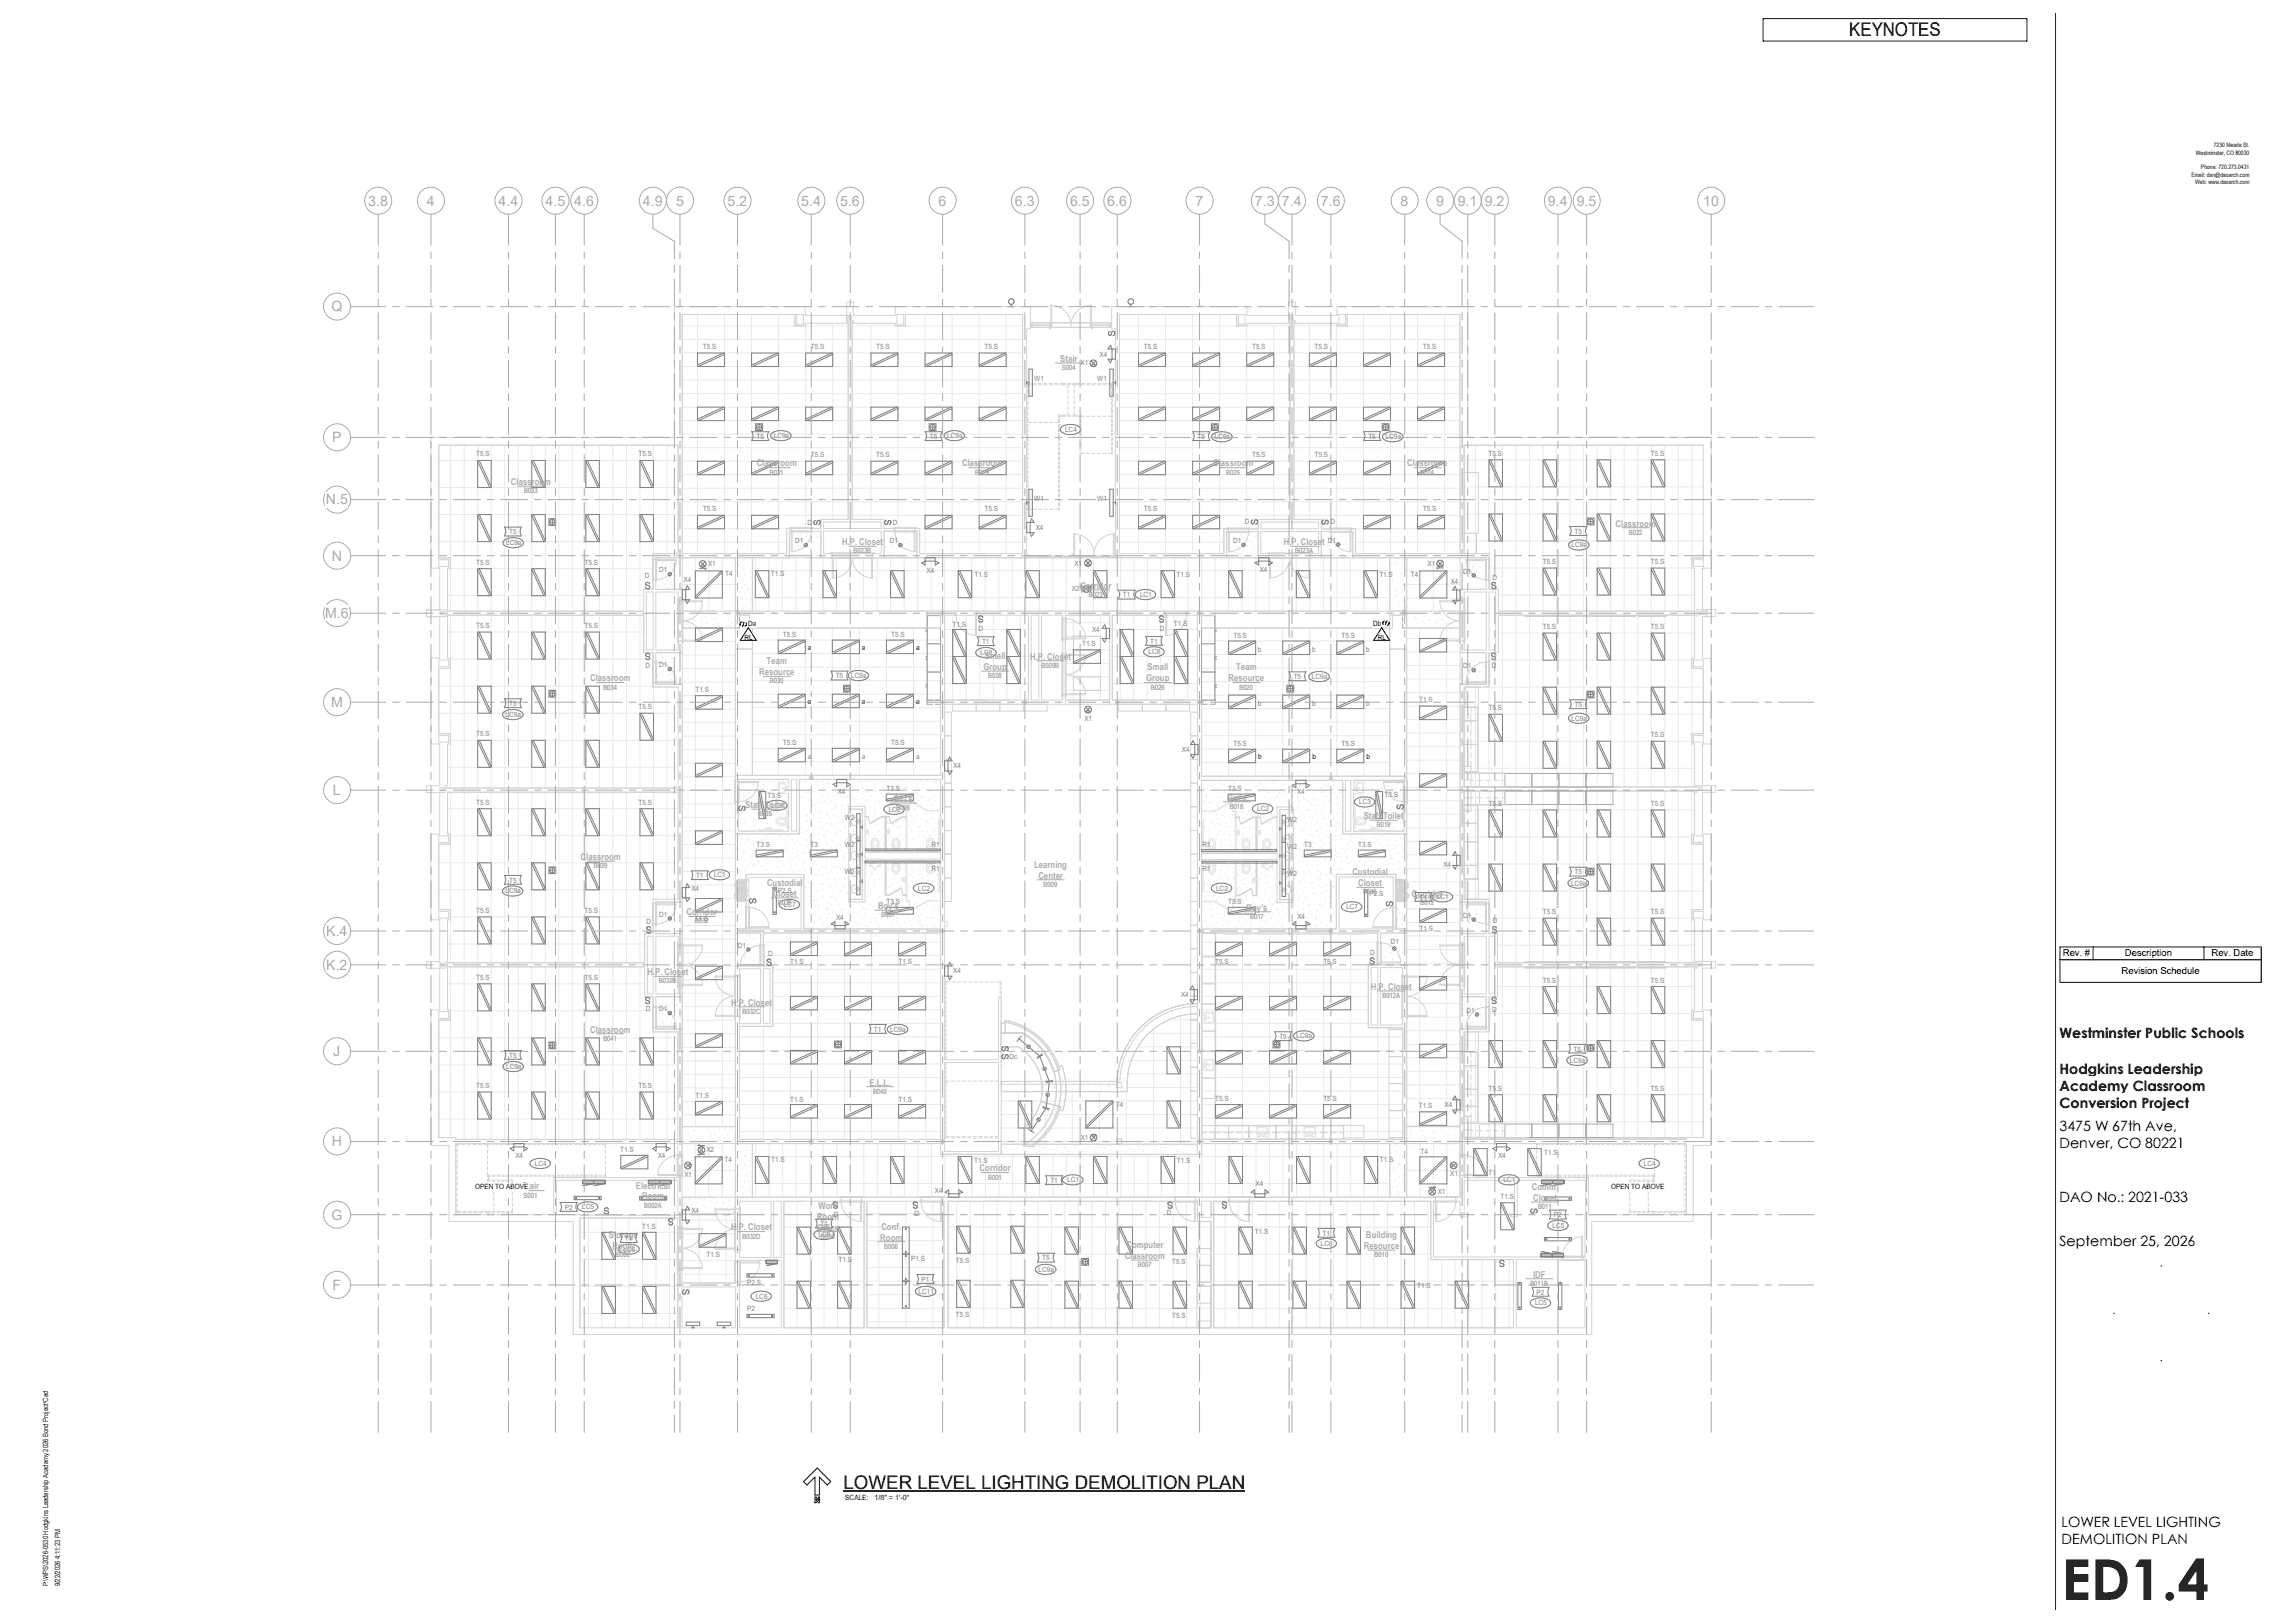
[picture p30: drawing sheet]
<svg xmlns="http://www.w3.org/2000/svg" width="1067mm" height="762mm" viewBox="0 0 1067 762" stroke-linecap="round" stroke-linejoin="round" font-family="sans-serif">
<defs><g id="words">
<text font-size="26.5" x="968" y="751">ED1.4</text>
<text font-size="8.9" x="868" y="17">KEYNOTES</text>
<text font-size="8.8" x="396" y="699">LOWER LEVEL LIGHTING DEMOLITION PLAN</text>
<g font-size="6.7" fill="#aaa">
<text x="173" y="97">3.8</text>
<text x="200" y="97">4</text>
<text x="234" y="97">4.4</text>
<text x="256" y="97">4.5</text>
<text x="270" y="97">4.6</text>
<text x="302" y="97">4.9</text>
<text x="317" y="97">5</text>
<text x="342" y="97">5.2</text>
<text x="376" y="97">5.4</text>
<text x="395" y="97">5.6</text>
<text x="441" y="97">6</text>
<text x="477" y="97">6.3</text>
<text x="502" y="97">6.5</text>
<text x="520" y="97">6.6</text>
<text x="561" y="97">7</text>
<text x="589" y="97">7.3</text>
<text x="602" y="97">7.4</text>
<text x="620" y="97">7.6</text>
<text x="658" y="97">8</text>
<text x="674" y="97">9</text>
<text x="684" y="97">9.1</text>
<text x="697" y="97">9.2</text>
<text x="727" y="97">9.4</text>
<text x="740" y="97">9.5</text>
<text x="800" y="97">10</text>
<text x="156" y="146">Q</text>
<text x="156" y="208">P</text>
<text x="153" y="237">N.5</text>
<text x="156" y="263">N</text>
<text x="153" y="290">M.6</text>
<text x="155" y="332">M</text>
<text x="156" y="373">L</text>
<text x="153" y="439">K.4</text>
<text x="153" y="455">K.2</text>
<text x="157" y="496">J</text>
<text x="156" y="538">H</text>
<text x="156" y="573">G</text>
<text x="156" y="606">F</text>
</g>
<g font-size="6.7">
<text x="967" y="487">Westminster Public Schools</text>
<text x="967" y="504">Hodgkins Leadership</text>
<text x="967" y="512">Academy Classroom</text>
<text x="967" y="520">Conversion Project</text>
<text x="967" y="531">3475 W 67th Ave,</text>
<text x="967" y="539">Denver, CO 80221</text>
<text x="967" y="564">DAO No.: 2021-033</text>
<text x="967" y="585">September 25, 2026</text>
<text x="968" y="717">LOWER LEVEL LIGHTING</text>
<text x="968" y="725">DEMOLITION PLAN</text>
</g>
<g font-size="4.5">
<text x="969" y="449">Rev. #</text>
<text x="998" y="449">Description</text>
<text x="1038" y="449">Rev. Date</text>
<text x="996" y="457">Revision Schedule</text>
</g>
<g font-size="4.4" fill="#aaa">
<text x="498" y="170">Stair</text>
<text x="355" y="219">Classroom</text>
<text x="452" y="219">Classroom</text>
<text x="570" y="219">Classroom</text>
<text x="661" y="219">Classroom</text>
<text x="240" y="228">Classroom</text>
<text x="759" y="247">Classroom</text>
<text x="395" y="256">H.P. Closet</text>
<text x="603" y="256">H.P. Closet</text>
<text x="507" y="276">Corridor</text>
<text x="360" y="312">Team</text>
<text x="462" y="309">Small</text>
<text x="484" y="310">H.P. Closet</text>
<text x="356" y="317">Resource</text>
<text x="462" y="315">Group</text>
<text x="539" y="315">Small</text>
<text x="580" y="315">Team</text>
<text x="277" y="320">Classroom</text>
<text x="538" y="320">Group</text>
<text x="577" y="320">Resource</text>
<text x="419" y="376">Girl's</text>
<text x="576" y="376">Girl's</text>
<text x="350" y="379">Staff Toilet</text>
<text x="640" y="385">Staff Toilet</text>
<text x="273" y="404">Classroom</text>
<text x="486" y="407">Learning</text>
<text x="488" y="413">Center</text>
<text x="635" y="411">Custodial</text>
<text x="360" y="416">Custodial</text>
<text x="638" y="416">Closet</text>
<text x="363" y="421">Closet</text>
<text x="663" y="421">Corridor</text>
<text x="322" y="430">Corridor</text>
<text x="412" y="427">Boy's</text>
<text x="585" y="428">Boy's</text>
<text x="304" y="458">H.P. Closet</text>
<text x="644" y="465">H.P. Closet</text>
<text x="343" y="472">H.P. Closet</text>
<text x="277" y="485">Classroom</text>
<text x="408" y="510">E.L.L.</text>
<text x="460" y="550">Corridor</text>
<text x="245" y="558">Stair</text>
<text x="299" y="558">Electrical</text>
<text x="301" y="563">Room</text>
<text x="719" y="559">Comm.</text>
<text x="720" y="564">Closet</text>
<text x="384" y="568">Work</text>
<text x="384" y="573">Room</text>
<text x="286" y="581">Storage</text>
<text x="343" y="578">H.P. Closet</text>
<text x="384" y="578">Office</text>
<text x="414" y="577">Conf.</text>
<text x="641" y="581">Building</text>
<text x="288" y="586">Room</text>
<text x="413" y="582">Room</text>
<text x="529" y="586">Computer</text>
<text x="640" y="586">Resource</text>
<text x="528" y="591">Classroom</text>
<text x="720" y="600">IDF</text>
</g>
<g font-size="3.4" fill="#7f7f7f">
<text x="330" y="164">T5.S</text>
<text x="381" y="164">T5.S</text>
<text x="411" y="164">T5.S</text>
<text x="462" y="164">T5.S</text>
<text x="516" y="167">X4</text>
<text x="537" y="164">T5.S</text>
<text x="588" y="164">T5.S</text>
<text x="617" y="164">T5.S</text>
<text x="668" y="164">T5.S</text>
<text x="507" y="172">X1</text>
<text x="486" y="179">W1</text>
<text x="515" y="179">W1</text>
<text x="500" y="203">LC4</text>
<text x="355" y="206">T5</text>
<text x="363" y="206">LC9a</text>
<text x="437" y="206">T5</text>
<text x="445" y="206">LC9a</text>
<text x="562" y="206">T5</text>
<text x="570" y="206">LC9a</text>
<text x="642" y="206">T5</text>
<text x="651" y="206">LC9a</text>
<text x="224" y="214">T5.S</text>
<text x="300" y="214">T5.S</text>
<text x="381" y="215">T5.S</text>
<text x="411" y="215">T5.S</text>
<text x="588" y="215">T5.S</text>
<text x="617" y="215">T5.S</text>
<text x="699" y="214">T5.S</text>
<text x="775" y="214">T5.S</text>
<text x="486" y="235">W1</text>
<text x="515" y="235">W1</text>
<text x="330" y="240">T5.S</text>
<text x="462" y="240">T5.S</text>
<text x="537" y="240">T5.S</text>
<text x="668" y="240">T5.S</text>
<text x="239" y="251">T5</text>
<text x="379" y="247">D</text>
<text x="419" y="247">D</text>
<text x="486" y="249">X4</text>
<text x="584" y="246">D</text>
<text x="625" y="246">D</text>
<text x="739" y="251">T5</text>
<text x="238" y="256">LC9a</text>
<text x="373" y="255">D1</text>
<text x="418" y="255">D1</text>
<text x="579" y="255">D1</text>
<text x="623" y="255">D1</text>
<text x="738" y="257">LC9a</text>
<text x="224" y="265">T5.S</text>
<text x="274" y="265">T5.S</text>
<text x="310" y="269">D1</text>
<text x="332" y="266">X1</text>
<text x="435" y="269">X4</text>
<text x="505" y="266">X1</text>
<text x="591" y="269">X4</text>
<text x="670" y="266">X1</text>
<text x="687" y="269">D1</text>
<text x="724" y="265">T5.S</text>
<text x="775" y="265">T5.S</text>
<text x="303" y="272">D</text>
<text x="321" y="273">X4</text>
<text x="340" y="271">T4</text>
<text x="362" y="271">T1.S</text>
<text x="458" y="271">T1.S</text>
<text x="552" y="271">T1.S</text>
<text x="648" y="271">T1.S</text>
<text x="662" y="271">T4</text>
<text x="681" y="274">X4</text>
<text x="701" y="272">D</text>
<text x="503" y="278">X2</text>
<text x="527" y="281">T1</text>
<text x="535" y="280">LC1</text>
<text x="224" y="295">T5.S</text>
<text x="274" y="295">T5.S</text>
<text x="368" y="299">T5.S</text>
<text x="418" y="299">T5.S</text>
<text x="447" y="294">T1.S</text>
<text x="459" y="296">D</text>
<text x="513" y="297">X4</text>
<text x="545" y="296">D</text>
<text x="551" y="294">T1.S</text>
<text x="579" y="299">T5.S</text>
<text x="630" y="299">T5.S</text>
<text x="724" y="295">T5.S</text>
<text x="775" y="295">T5.S</text>
<text x="461" y="302">T1</text>
<text x="508" y="303">T1.S</text>
<text x="540" y="302">T1</text>
<text x="591" y="306">b</text>
<text x="616" y="306">b</text>
<text x="641" y="306">b</text>
<text x="460" y="308">LC8</text>
<text x="539" y="307">LC8</text>
<text x="303" y="314">D</text>
<text x="310" y="313">D1</text>
<text x="687" y="314">D1</text>
<text x="701" y="314">D</text>
<text x="392" y="319">T5</text>
<text x="400" y="318">LC9a</text>
<text x="607" y="319">T5</text>
<text x="616" y="319">LC9a</text>
<text x="327" y="325">T1.S</text>
<text x="666" y="330">T1.S</text>
<text x="239" y="331">T5</text>
<text x="300" y="333">T5.S</text>
<text x="591" y="331">b</text>
<text x="616" y="331">b</text>
<text x="641" y="331">b</text>
<text x="699" y="333">T5.S</text>
<text x="739" y="332">T5</text>
<text x="237" y="337">LC9a</text>
<text x="509" y="338">X1</text>
<text x="738" y="338">LC9a</text>
<text x="224" y="346">T5.S</text>
<text x="775" y="346">T5.S</text>
<text x="368" y="350">T5.S</text>
<text x="418" y="350">T5.S</text>
<text x="555" y="353">X4</text>
<text x="579" y="350">T5.S</text>
<text x="630" y="350">T5.S</text>
<text x="379" y="356">a</text>
<text x="405" y="356">a</text>
<text x="430" y="356">a</text>
<text x="448" y="361">X4</text>
<text x="416" y="371">T3.S</text>
<text x="577" y="371">T3.S</text>
<text x="224" y="378">T5.S</text>
<text x="300" y="378">T5.S</text>
<text x="360" y="374">T3.S</text>
<text x="393" y="373">X4</text>
<text x="609" y="373">X4</text>
<text x="638" y="378">LC3</text>
<text x="650" y="374">T3.S</text>
<text x="362" y="379">LC3</text>
<text x="417" y="381">LC2</text>
<text x="590" y="381">LC2</text>
<text x="699" y="378">T5.S</text>
<text x="775" y="378">T5.S</text>
<text x="397" y="385">W2</text>
<text x="604" y="386">W2</text>
<text x="355" y="398">T3.S</text>
<text x="381" y="398">T3</text>
<text x="397" y="398">W2</text>
<text x="437" y="398">R1</text>
<text x="565" y="398">R1</text>
<text x="604" y="398">W2</text>
<text x="612" y="398">T3</text>
<text x="638" y="398">T3.S</text>
<text x="678" y="407">X4</text>
<text x="327" y="412">T1</text>
<text x="335" y="412">LC1</text>
<text x="397" y="410">W2</text>
<text x="437" y="409">R1</text>
<text x="565" y="409">R1</text>
<text x="604" y="411">W2</text>
<text x="739" y="411">T5</text>
<text x="237" y="419">LC9a</text>
<text x="239" y="414">T5</text>
<text x="325" y="418">X4</text>
<text x="365" y="419">P2.S</text>
<text x="431" y="418">LC2</text>
<text x="571" y="418">LC2</text>
<text x="738" y="416">LC9a</text>
<text x="368" y="426">LC7</text>
<text x="416" y="425">T3.S</text>
<text x="577" y="425">T3.S</text>
<text x="643" y="420">P2.S</text>
<text x="667" y="422">T1</text>
<text x="675" y="422">LC1</text>
<text x="224" y="429">T5.S</text>
<text x="274" y="429">T5.S</text>
<text x="310" y="430">D1</text>
<text x="393" y="432">X4</text>
<text x="609" y="431">X4</text>
<text x="632" y="427">LC7</text>
<text x="687" y="431">D1</text>
<text x="724" y="429">T5.S</text>
<text x="775" y="429">T5.S</text>
<text x="303" y="434">D</text>
<text x="326" y="432">T1.S</text>
<text x="667" y="437">T1.S</text>
<text x="701" y="434">D</text>
<text x="653" y="443">D1</text>
<text x="346" y="445">D1</text>
<text x="361" y="449">D</text>
<text x="643" y="449">D</text>
<text x="371" y="453">T1.S</text>
<text x="422" y="453">T1.S</text>
<text x="571" y="453">T5.S</text>
<text x="621" y="453">T5.S</text>
<text x="224" y="460">T5.S</text>
<text x="274" y="460">T5.S</text>
<text x="448" y="457">X4</text>
<text x="724" y="461">T5.S</text>
<text x="775" y="461">T5.S</text>
<text x="555" y="468">X4</text>
<text x="303" y="475">D</text>
<text x="310" y="475">D1</text>
<text x="689" y="476">D1</text>
<text x="701" y="475">D</text>
<text x="410" y="484">T1</text>
<text x="418" y="484">LC9a</text>
<text x="601" y="488">T5</text>
<text x="609" y="488">LC9a</text>
<text x="239" y="497">T5</text>
<text x="474" y="497">Dc</text>
<text x="739" y="494">T5</text>
<text x="238" y="502">LC9a</text>
<text x="737" y="499">LC9a</text>
<text x="224" y="511">T5.S</text>
<text x="300" y="511">T5.S</text>
<text x="327" y="516">T1.S</text>
<text x="699" y="512">T5.S</text>
<text x="775" y="512">T5.S</text>
<text x="371" y="517">T1.S</text>
<text x="422" y="517">T1.S</text>
<text x="524" y="520">T4</text>
<text x="571" y="517">T5.S</text>
<text x="621" y="517">T5.S</text>
<text x="666" y="520">T1.S</text>
<text x="678" y="520">X4</text>
<text x="507" y="535">X1</text>
<text x="242" y="544">X4</text>
<text x="291" y="541">T1.S</text>
<text x="309" y="544">X4</text>
<text x="332" y="541">X2</text>
<text x="340" y="546">T4</text>
<text x="362" y="546">T1.S</text>
<text x="457" y="546">T1.S</text>
<text x="553" y="546">T1.S</text>
<text x="648" y="546">T1.S</text>
<text x="667" y="542">T4</text>
<text x="703" y="544">X4</text>
<text x="725" y="542">T1.S</text>
<text x="251" y="547">LC4</text>
<text x="699" y="551">T1</text>
<text x="772" y="547">LC4</text>
<text x="321" y="553">X1</text>
<text x="493" y="555">T1</text>
<text x="501" y="555">LC1</text>
<text x="590" y="557">X4</text>
<text x="681" y="552">X1</text>
<text x="706" y="555">LC1</text>
<text x="439" y="560">X4</text>
<text x="675" y="561">X1</text>
<text x="705" y="563">T1.S</text>
<text x="265" y="568">P2</text>
<text x="273" y="568">LC5</text>
<text x="325" y="570">X4</text>
<text x="385" y="576">T1</text>
<text x="391" y="571">D</text>
<text x="429" y="571">D</text>
<text x="548" y="571">D</text>
<text x="730" y="572">P2</text>
<text x="302" y="577">T1.S</text>
<text x="384" y="581">LC8</text>
<text x="589" y="579">T1.S</text>
<text x="621" y="580">T1</text>
<text x="729" y="577">LC5</text>
<text x="293" y="588">LC6</text>
<text x="293" y="583">T1</text>
<text x="620" y="585">LC6</text>
<text x="332" y="590">T1.S</text>
<text x="394" y="593">T1.S</text>
<text x="428" y="592">P1.S</text>
<text x="449" y="593">T5.S</text>
<text x="489" y="592">T5</text>
<text x="550" y="593">T5.S</text>
<text x="488" y="597">LC9a</text>
<text x="351" y="603">P2.S</text>
<text x="433" y="602">P1</text>
<text x="665" y="605">T1.S</text>
<text x="355" y="610">LC6</text>
<text x="431" y="607">LC11</text>
<text x="722" y="608">P2</text>
<text x="351" y="616">P2</text>
<text x="721" y="613">LC5</text>
<text x="449" y="618">T5.S</text>
<text x="550" y="619">T5.S</text>
</g>
<g font-size="3.4" fill="#aaa">
<text x="499" y="174">S004</text>
<text x="361" y="223">B031</text>
<text x="458" y="223">B029</text>
<text x="576" y="223">B025</text>
<text x="667" y="223">B024</text>
<text x="246" y="232">B033</text>
<text x="765" y="251">B022</text>
<text x="401" y="260">B023B</text>
<text x="608" y="260">B023A</text>
<text x="511" y="280">B023</text>
<text x="489" y="314">B009B</text>
<text x="283" y="324">B034</text>
<text x="361" y="321">B030</text>
<text x="464" y="318">B028</text>
<text x="540" y="324">B026</text>
<text x="582" y="324">B020</text>
<text x="356" y="383">B035</text>
<text x="421" y="380">B036</text>
<text x="577" y="380">B018</text>
<text x="646" y="388">B019</text>
<text x="279" y="408">B039</text>
<text x="490" y="416">B009</text>
<text x="640" y="420">B016</text>
<text x="365" y="425">B038</text>
<text x="667" y="425">B012</text>
<text x="414" y="431">B037</text>
<text x="587" y="431">B017</text>
<text x="326" y="434">B032</text>
<text x="309" y="462">B032B</text>
<text x="649" y="469">B012A</text>
<text x="349" y="476">B032C</text>
<text x="283" y="489">B041</text>
<text x="410" y="514">B040</text>
<text x="464" y="554">B001</text>
<text x="246" y="562">S001</text>
<text x="302" y="567">B002A</text>
<text x="722" y="568">B011</text>
<text x="349" y="582">B032D</text>
<text x="385" y="582">B005</text>
<text x="415" y="586">B006</text>
<text x="289" y="590">B002</text>
<text x="645" y="590">B010</text>
<text x="534" y="595">B007</text>
<text x="719" y="604">B011B</text>
</g>
<g font-size="3.4">
<text x="351" y="294">Da</text>
<text x="645" y="294">Db</text>
<text x="350" y="300">RL</text>
<text x="379" y="305">a</text>
<text x="405" y="305">a</text>
<text x="430" y="305">a</text>
<text x="647" y="300">RL</text>
<text x="379" y="330">a</text>
<text x="405" y="330">a</text>
<text x="430" y="330">a</text>
<text x="591" y="356">b</text>
<text x="616" y="356">b</text>
<text x="642" y="356">b</text>
<text x="223" y="558">OPEN TO ABOVE</text>
<text x="756" y="558">OPEN TO ABOVE</text>
<text x="23" y="658" transform="rotate(-90 23 658)">Cad</text>
<text x="397" y="704">SCALE:</text>
<text x="411" y="704">1/8&quot; = 1'-0&quot;</text>
<text x="23" y="727" transform="rotate(-90 23 727)">0530 Hodgkins Leadership Academy 2026 Bond Project\</text>
<text x="23" y="734" transform="rotate(-90 23 734)">2026-</text>
<text x="23" y="741" transform="rotate(-90 23 741)">WPS\</text>
<text x="23" y="745" transform="rotate(-90 23 745)">P:\</text>
<text x="28" y="745" transform="rotate(-90 28 745)">9/22/2026 4:11:23 PM</text>
</g>
<g font-size="2.8">
<text x="1039" y="69">7230 Meade St.</text>
<text x="1031" y="73">Westminster, CO 80030</text>
<text x="1029" y="83">Email: dan@daoarch.com</text>
<text x="1033" y="79">Phone: 720.273.0431</text>
<text x="1031" y="86">Web: www.daoarch.com</text>
</g>
</g></defs>
<g fill="#c0c0c0">
<path d="M724 589h5v1h-5z"/>
<path d="M729 589h5v1h-5z"/>
<path d="M274 554h5v2h-5z"/>
<path d="M279 554h5v2h-5z"/>
<path d="M304 554h6v2h-6z"/>
<path d="M310 554h5v2h-5z"/>
<path d="M360 592h5v1h-5z"/>
<path d="M724 554h5v2h-5z"/>
<path d="M729 554h5v2h-5z"/>
<path d="M675 265h2v1h-2z"/>
<path d="M510 264h2v2h-2z"/>
<path d="M508 275h2v3h-2z"/>
<path d="M510 275h2v3h-2z"/>
<path d="M329 265h2v1h-2z"/>
<path d="M328 540h2v1h-2z"/>
<path d="M328 538h2v2h-2z"/>
<path d="M323 546h2v2h-2z"/>
<path d="M681 546h2v2h-2z"/>
<path d="M671 558h3v1h-3z"/>
<path d="M512 171h3v1h-3z"/>
<path d="M510 333h2v2h-2z"/>
<path d="M512 533h3v1h-3z"/>
</g>
<g fill="none" stroke="#eaeaea" stroke-width=".47">
<path d="M320 153h53M320 159h78M327 148v112M340 148v112M353 148v112M366 148v112M378 153h20M378 152v96M391 152v92M400 153h20M400 159h80M409 152v92"/>
<path d="M422 153v95M425 153h55M434 148v112M447 148v112M460 148v112M472 148v112M526 153h55M526 159h80M535 148v112M547 148v112M560 148v112M573 148v112"/>
<path d="M598 152v92M606 153h-21v95M608 153h20M608 159h77M615 152v92M628 152v96M633 153h52M640 148v112M653 148v112M666 148v112M678 148v112M320 166h78"/>
<path d="M320 172h78M320 178h78M400 166h80M400 172h80M400 178h80M526 166h80M526 172h80M526 178h80M608 166h77M608 172h77M608 178h77M320 185h78"/>
<path d="M320 191h78M320 197h78M400 185h80M400 191h80M400 197h80M526 185h80M526 191h80M526 197h80M608 185h77M608 191h77M608 197h77M206 216h112"/>
<path d="M212 209v78M218 209v78M224 209v78M231 209v78M237 209v78M243 209v78M250 209v78M256 209v78M262 209v78M269 209v78M275 209v78M281 209v78"/>
<path d="M288 209v78M294 209v78M300 209v78M307 209v51M313 209v51M320 204h78M320 210h78M320 217h78M400 204h80M400 210h80M400 217h80M526 204h80"/>
<path d="M526 210h80M526 217h80M608 204h77M608 210h78M608 217h78M687 216h113M693 209v51M699 209v51M705 209v78M712 209v78M718 209v78M725 209v78"/>
<path d="M731 209v78M737 209v78M744 209v78M750 209v78M756 209v78M763 209v78M769 209v78M775 209v78M782 209v78M788 209v78M794 209v53M206 229h112"/>
<path d="M320 223h78M320 229h78M320 236h78M400 223h80M400 229h80M400 236h80M526 223h80M526 229h80M526 236h80M608 223h78M608 229h78M608 236h78"/>
<path d="M687 229h113M206 254h112M206 242h112M320 242h78M320 248h49M320 255h49M371 258h.1M371 251h.1M372 252h.1M373 250v1M373 258h.1M374 250h.1"/>
<path d="M374 256l1 1M375 253v1M375 254h.1M376 250h.1M376 251h.1M376 254h.1M376 257h.1M377 257h.1M378 256h1M379 251v1M380 254v1M380 250h1"/>
<path d="M380 258h1M381 257h.1M381 259v1M381 252h1M381 260h.1M382 257h.1M382 254h1M384 252h.1M384 259h.1M384 252h1M384 257l1 1M400 242h80"/>
<path d="M415 258l1 1M416 254h-1M416 256v1M417 252h.1M418 255h.1M418 259h.1M419 252h.1M419 250h.1M419 256h.1M421 255v1M421 254h.1M421 252v1"/>
<path d="M422 255h.1M422 250h.1M423 256h.1M425 258h.1M425 250h.1M425 250v1M425 255h.1M426 253h-1M426 255v1M427 254h.1M427 258h.1M428 256h.1"/>
<path d="M429 252h.1M429 250h.1M430 257v1M432 248h48M432 255h48M526 242h80M526 248h49M526 255h49M577 254h.1M577 250h1M577 258h.1M578 253l-1 1"/>
<path d="M579 256h1M580 250h-1M580 250v1M580 255h.1M580 259v1M580 253h.1M581 250h1M581 254h1M582 258v1M583 251h.1M583 252h1M583 258h1"/>
<path d="M584 250h.1M585 253h.1M586 256v1M586 256h-1M586 254h.1M587 251h.1M587 254h1M588 260h.1M588 257h.1M588 255h.1M589 252h1M589 258h1"/>
<path d="M590 252h.1M608 242h78M620 252h.1M621 252v1M621 260h.1M622 250h.1M623 256h.1M623 252h.1M624 253h.1M624 259h-1M624 258h.1M624 256h.1"/>
<path d="M626 251h.1M626 250h.1M626 254h.1M627 258v1M627 256v1M628 252h.1M628 258h.1M628 259v1M629 255h.1M629 259h1M630 252h.1M631 251h-1"/>
<path d="M631 254h.1M632 255v1M632 254h1M633 250h.1M633 250h1M634 258h.1M634 253h.1M634 252h1M634 258h1M636 248h50M636 255h50M687 241h113"/>
<path d="M687 254h113M210 267h97M210 280h92M308 269h.1M308 264h1M309 272h.1M309 273h.1M309 262h.1M309 266h.1M310 275h-1M311 264h.1M311 270h.1"/>
<path d="M311 269h1M312 274h.1M312 267h.1M312 266v1M313 264h.1M313 272h.1M313 277h.1M314 270h.1M314 270v1M315 266h-1M315 273h.1M315 266h1"/>
<path d="M315 274h1M316 264v1M317 262l-1 1M317 264h1M317 270h1M317 275h.1M317 265h.1M318 272v1M318 265h1M319 270h.1M319 271h.1M319 262h1"/>
<path d="M319 268h1M319 277h1M320 273l-1 1M320 276h.1M320 274h25M320 276v1M326 262v25M333 262v25M339 262v25M345 271h.1M346 264h.1M346 268h.1"/>
<path d="M346 274h.1M346 280h.1M347 265h.1M347 263l-1 1M347 275h.1M347 271h.1M348 278h-1M348 266h.1M348 272h.1M348 276h.1M349 273v1M349 267h.1"/>
<path d="M349 266h1M349 263h.1M350 262h.1M350 274h.1M350 279h.1M350 270v1M350 270h.1M351 277h.1M351 275v1M352 268h.1M352 277h.1M352 262h.1"/>
<path d="M352 278h.1M352 271h1M353 268h300M355 262v25M361 262v25M367 262v25M372 260h.1M374 262v25M375 261h.1M378 260h1M380 262v25M384 260h1"/>
<path d="M386 262v25M393 262v25M399 262v25M405 262v25M412 262v25M417 260h.1M418 262v25M419 260v1M423 260h.1M423 261h.1M424 261h.1M425 262v25"/>
<path d="M427 261v1M429 260h.1M430 262h.1M431 262v25M437 262v25M444 262v25M450 262v25M456 262v25M463 262v25M469 262v25M475 262v25M482 262v25"/>
<path d="M488 262v25M494 262v25M501 262v25M507 262v25M513 262v25M520 262v25M526 262v25M532 262v25M539 262v25M545 262v25M552 262v25M558 262v25"/>
<path d="M564 262v25M571 262v25M577 262v25M578 261h.1M581 260h1M583 261h-1M583 260h.1M583 262v25M585 260h1M586 261h.1M590 262v25M596 262v25"/>
<path d="M602 262v25M609 262v25M615 262v25M621 262v25M623 260v1M626 260h.1M628 262v25M630 260h.1M632 261v1M634 262v25M634 261h.1M635 261h.1"/>
<path d="M640 262v25M647 262v25M653 268h.1M653 274h.1M653 279h.1M653 269h.1M653 276h.1M653 264h1M653 264v1M654 269h.1M654 272h.1M654 273h.1"/>
<path d="M655 264h.1M655 277h.1M655 279v1M655 277v1M656 280h.1M656 265h.1M656 264h.1M657 262h.1M657 279h.1M657 270h.1M657 274h.1M658 269h-1"/>
<path d="M658 272h.1M659 264h.1M659 268h.1M659 274h.1M659 275h.1M659 270h.1M659 275h1M660 279h.1M660 267v1M660 274h26M660 268h26M673 262v25"/>
<path d="M686 274h.1M686 269h.1M686 276v1M687 268h.1M687 272h.1M687 266h.1M688 275h.1M688 266h.1M689 268l-1 1M689 262h.1M689 277h.1M689 270h.1"/>
<path d="M690 274h.1M690 271h.1M690 276h1M691 277h.1M691 268h.1M691 266h.1M692 265v1M692 266h.1M693 272h.1M693 264h.1M693 269h.1M694 271v1"/>
<path d="M694 266h1M695 266h.1M695 277h.1M695 270h.1M696 263v1M696 275h.1M697 271h.1M697 274h.1M697 262v1M697 268h1M697 274h1M697 267h.1"/>
<path d="M698 271v1M699 267h95v20M704 279h92M210 297h92M212 289v81M218 289v81M224 289v81M231 289v81M237 289v81M243 289v81M250 289v81M256 289v81"/>
<path d="M262 289v81M269 289v81M275 289v81M281 289v81M288 289v81M294 289v81M300 289v81M321 288h-1M321 293h1M321 291h.1M323 293h.1M323 295h1"/>
<path d="M324 290v1M325 288v1M325 291h1M326 291h.1M326 291h1M327 295v234M327 294h-1M327 289h1M329 287h.1M329 292h.1M329 291h1M329 295h1"/>
<path d="M329 293h.1M331 293h1M331 290h.1M332 288h.1M332 292v1M333 289h1M335 293h.1M335 290l1 1M335 295h1M336 290h.1M336 288h.1M337 293h.1"/>
<path d="M337 294h1M338 289h.1M338 293h.1M339 288v1M339 295v234M340 291h.1M340 287v1M340 295h.1M342 289h.1M342 294h.1M342 291v1M342 287h.1"/>
<path d="M343 294h.1M344 293h.1M345 294v1M346 287h.1M348 281h.1M348 281h1M349 285h.1M349 283v1M350 285h.1M350 286v1M352 286h.1M352 283h.1"/>
<path d="M353 281h.1M353 281h300M365 295v69M378 295v69M391 295v69M404 295v69M416 295v69M429 295v69M447 289v7h-3M454 289v7h19v-7M460 289v40M466 289v40"/>
<path d="M479 289v7h4M500 292h21M504 289v10h-4M517 289v10h4M526 289v7h-4M532 289v7h19v-7M539 289v40M545 289v40M558 289v7h4M577 295v69M590 295v69M602 295v69"/>
<path d="M615 295v69M628 295v69M640 295v69M653 283h.1M653 283v1M653 285v1M655 281h.1M655 287h.1M657 285h.1M657 283h.1M658 285h.1M659 282h.1"/>
<path d="M659 287h.1M660 282h-1M660 300h26M660 281h26M661 289h.1M661 295h.1M662 295h.1M664 287h.1M664 291h.1M665 290h-1M665 291h.1M665 288h.1"/>
<path d="M665 292v1M667 295v234M667 289h.1M667 295h.1M667 291v1M668 292h.1M669 293h.1M670 288h.1M671 294h.1M671 295h.1M671 291h.1M671 287h.1"/>
<path d="M671 291l1 1M673 289h.1M674 292h.1M675 288v1M675 293h.1M675 291h.1M676 294h.1M677 288h.1M677 291h.1M677 293h.1M679 293h.1M679 295v234"/>
<path d="M679 289h1M681 295h.1M681 290h.1M682 292v1M682 294h1M683 291h.1M683 291v1M684 289h.1M685 289h.1M686 290h-1M704 297h92M705 289v80"/>
<path d="M712 289v80M718 289v80M725 289v80M731 289v80M737 289v80M744 289v80M750 289v80M756 289v80M763 289v80M769 289v80M775 289v80M782 289v80"/>
<path d="M788 289v80M794 289v20M211 309h96M308 314h.1M309 313h.1M309 318h.1M309 317h.1M309 307h.1M309 311h.1M309 310v1M310 307v1M311 309h.1"/>
<path d="M311 315h.1M311 308v1M311 314h.1M312 316h-1M313 308h.1M313 317h.1M314 312l-1 1M314 308h.1M314 319h1M314 315h.1M315 316v1M315 311h1"/>
<path d="M315 319h1M316 309h.1M316 313v1M317 307h.1M317 320h.1M317 309h1M317 315h1M318 313h.1M319 314h.1M319 315v1M319 307h1M319 313h1"/>
<path d="M320 318h.1M320 301h25M320 308h25M320 314h25M353 301h89M353 307h89M353 313h89M353 320h89M444 308h3M454 308h19M479 308h4M500 311h21"/>
<path d="M500 305h4v13h-4M521 305h-4v13h4M522 308h4M532 308h19M558 308h4M564 301h89M564 307h89M564 314h89M564 320h89M660 319h26M660 312h26M660 306h26"/>
<path d="M686 318h.1M687 313h.1M687 317h.1M687 307v1M687 315h1M688 319v1M688 310h.1M688 312h.1M689 309v1M689 307h.1M689 315h.1M689 316h.1"/>
<path d="M690 316h.1M690 318v1M691 311h.1M692 310h.1M692 308h.1M692 310v1M693 309h.1M693 317h.1M693 313h.1M694 318h.1M694 306h.1M694 311h1"/>
<path d="M695 315v1M695 311h.1M695 315h.1M696 317h.1M696 312v1M696 320h.1M697 307h.1M697 313h1M697 319h1M697 316h1M699 310h95M794 314v31"/>
<path d="M206 335h112M206 322h101M307 323v47M311 320v1M313 323v47M316 321h.1M320 320h25M320 327h25M320 333h25M320 339h25M353 326h89M353 332h89"/>
<path d="M353 339h89M444 321h3v8M454 329v-8h19v8M483 321h-4v8M500 324h4v5M521 324h-4v5M522 321h4v8M532 329v-8h19v8M562 321h-4v8M564 326h89M564 333h89M564 339h89"/>
<path d="M660 338h26M660 332h26M660 325h26M687 335h113M687 323h113M693 323v46M693 321h.1M694 321h.1M699 323v46M211 348h107M320 346h25M320 352h25"/>
<path d="M320 358h25M353 345h89M353 351h89M353 358h89M564 345h89M564 352h89M564 358h89M660 357h26M660 351h26M660 344h26M687 348h107M794 349v20"/>
<path d="M210 360h108M210 380h108M212 372v80M218 372v80M224 372v80M231 372v80M237 372v80M243 372v80M250 372v80M256 372v80M262 372v80M269 372v80"/>
<path d="M275 372v80M281 372v80M288 372v80M294 372v80M300 372v80M307 372v50M313 372v50M320 371h25M320 365h25M320 377h25M348 370h.1M348 378h.1"/>
<path d="M348 367h.1M349 370h-1M349 374v1M349 379h.1M349 367h.1M349 373h.1M350 380h.1M350 368h.1M350 374h.1M351 371h.1M352 380h.1M352 376v1"/>
<path d="M352 372h.1M352 379v1M354 374h.1M354 378h.1M354 368v1M354 376h.1M355 371h.1M355 373h.1M356 366h.1M356 370v1M356 376h.1M356 368h.1"/>
<path d="M356 377h.1M357 379v1M357 377h.1M358 372h.1M358 371h1M359 369h-1M359 371v1M360 370h.1M360 378h.1M360 374v1M361 379h.1M361 367h.1"/>
<path d="M361 372h.1M362 376v1M362 376h.1M362 372h.1M362 366h.1M363 378h-1M363 373v1M364 368h.1M364 374h.1M364 377h.1M365 370h.1M366 373h-1"/>
<path d="M366 370h.1M367 373v1M367 378h.1M367 378v1M368 370v1M368 376h.1M368 368h.1M369 370v1M370 374h.1M370 370h.1M370 373h.1M375 380h1"/>
<path d="M376 372h-1M376 367h.1M376 374h.1M376 374v1M377 374v1M378 380h.1M378 368h1M378 372h1M378 378h1M379 366v1M379 371h1M380 375h.1"/>
<path d="M380 380h.1M380 368h.1M380 376h1M380 370h1M380 372h.1M381 375h.1M382 377v1M382 371v1M382 378h1M383 367h.1M384 366h.1M384 369v1"/>
<path d="M384 372h1M384 377h.1M385 377h.1M386 374h.1M386 376h1M386 370h1M386 367h1M387 373h-1M387 371h.1M387 369h.1M387 376h.1M388 377v1"/>
<path d="M388 368h1M388 374h1M389 372h1M390 368h-1M390 376h1M391 373v1M392 376h.1M392 380h.1M392 368h.1M392 373h.1M392 370h1M392 378h1"/>
<path d="M393 377h.1M393 379h-1M394 368h.1M394 368h1M394 374h1M395 369h.1M395 371h.1M395 378h.1M396 372h1M397 375h.1M398 370h-1M398 374h.1"/>
<path d="M398 379h.1M398 377v1M398 374h1M398 378h1M399 371v1M399 369h.1M400 367h-1M400 369v1M401 376h.1M401 368h.1M401 375h.1M402 375h.1"/>
<path d="M402 369v1M403 372h.1M403 378h-1M404 367h.1M404 377l1 1M405 370h.1M405 378h.1M405 375h.1M406 372l-1 1M407 376h.1M407 372h.1M407 366l1 1"/>
<path d="M408 375v1M408 376h.1M408 372h.1M409 374h.1M409 379h.1M410 372h1M410 368h.1M411 376h.1M411 370h.1M411 369h.1M411 371h.1M412 366h.1"/>
<path d="M413 376l-1 1M413 376h.1M413 368h.1M413 372v1M413 379v1M415 367h.1M415 370h.1M415 374h.1M415 368v1M416 371h.1M416 378h.1M416 374h.1"/>
<path d="M417 372h.1M417 378h.1M417 375h.1M417 367l1 1M418 372h.1M419 366h.1M419 368h.1M419 378v1M419 378h.1M419 373v1M420 373h1M421 374h.1"/>
<path d="M421 370h.1M422 372v1M423 368h.1M423 372h.1M423 378h.1M423 369h.1M423 373v1M424 378h-1M424 366h.1M425 376h.1M425 370h.1M426 370h.1"/>
<path d="M426 379h.1M427 373h-1M427 378h.1M427 376h.1M429 375h.1M429 372h.1M429 379v1M430 372h.1M430 367l-1 1M430 379v1M430 375h.1M430 369v1"/>
<path d="M431 376h.1M431 370h.1M432 376h.1M432 371v1M432 367h.1M433 374h.1M433 368h.1M433 370h.1M434 380h.1M435 376h.1M435 366h.1M435 378l1 1"/>
<path d="M436 366v1M436 371h.1M436 375v1M437 372h-1M437 370h.1M437 378h.1M437 374v1M438 377h.1M438 367h1M439 376h.1M439 368h.1M439 374h.1"/>
<path d="M440 366v1M440 369h.1M441 376v1M441 372h.1M441 372l1 1M565 377l-1 1M565 376h.1M565 370h.1M565 376h1M566 373h.1M567 374h.1M567 370v1"/>
<path d="M567 369v1M567 368h.1M567 377h.1M568 377h.1M569 376h1M570 371h.1M570 369h.1M571 370h1M571 378h1M571 374h.1M572 379h.1M572 377h.1"/>
<path d="M572 367v1M572 372h1M573 376v1M573 380h.1M573 368h1M573 374h1M573 366h.1M574 369h.1M575 368h.1M575 372h.1M575 372h1M575 379h.1"/>
<path d="M576 377h.1M577 374h1M577 378h1M578 375l-1 1M578 371h.1M578 373v1M578 378v1M578 378h.1M579 371h.1M579 376h1M580 368h-1M580 367v1"/>
<path d="M581 370h-1M581 374h.1M581 372h1M582 376h.1M582 368v1M583 378v1M583 370h1M583 378h1M584 379v1M584 368h.1M585 377h.1M585 369h.1"/>
<path d="M585 370v1M585 374h.1M585 376h1M585 372h1M586 373v1M587 374h1M588 374v1M588 377h.1M589 372l-1 1M589 380h.1M589 370h1M591 371h.1"/>
<path d="M591 369h.1M591 375v1M591 380h.1M591 368h1M591 372h.1M592 376h.1M592 368h.1M593 377v1M593 371l1 1M594 370h.1M594 374h.1M595 369h.1"/>
<path d="M596 372h.1M596 378h.1M596 377h1M597 375h.1M597 374h.1M598 368h.1M598 367h.1M598 371h.1M599 367h.1M599 377v1M599 379h.1M599 374h.1"/>
<path d="M600 374h.1M601 372h.1M601 371h.1M602 368h.1M602 372h.1M602 378h.1M602 373v1M603 368h.1M603 373h1M604 376h.1M604 370h.1M604 377h.1"/>
<path d="M606 378h.1M606 369h.1M606 371h.1M607 378h.1M607 374h.1M608 376l-1 1M608 372h.1M609 374h.1M609 379h.1M610 371v1M610 376h.1M610 370h.1"/>
<path d="M610 368v1M610 369h1M612 375h.1M612 368h.1M612 374h.1M612 372h.1M613 368h-1M613 375h.1M613 369v1M614 376h.1M615 367h.1M616 377v1"/>
<path d="M616 378h.1M616 370h.1M616 375h1M617 372v1M618 375h-1M618 368h.1M618 374h.1M618 378h.1M619 366v1M619 375v1M620 367h.1M620 372h.1"/>
<path d="M621 370h-1M621 377h.1M622 372h.1M622 376h.1M622 374h.1M622 378h.1M622 369h1M623 374h.1M623 369h.1M624 376v1M624 376h.1M624 368h.1"/>
<path d="M624 372l1 1M626 367h.1M626 372h.1M626 368v1M627 378h1M628 374h.1M628 370h.1M628 378h.1M628 375h.1M628 377h.1M629 367v1M629 372h.1"/>
<path d="M629 379v1M630 376h.1M630 372h.1M630 378v1M636 376h1M636 368h1M636 367h.1M637 370h.1M637 379h1M638 370h1M638 374h1M639 375l-1 1"/>
<path d="M639 378v1M640 375h.1M640 372h1M640 378h1M640 380h.1M641 372v1M641 367v1M642 369v1M642 370h-1M642 368h1M642 373h.1M643 376h.1"/>
<path d="M644 370v1M644 374h1M645 377h.1M645 372h.1M646 380h-1M646 368h1M646 372h1M646 378h1M647 378v1M647 366v1M647 371h.1M647 369h.1"/>
<path d="M647 375v1M648 371v1M648 376h1M648 370h1M649 377h.1M650 367h.1M650 380h.1M650 376v1M650 378h1M652 369h-1M652 372h.1M652 372h1"/>
<path d="M653 372v1M653 377h.1M653 375h.1M653 370h.1M654 367h.1M655 376h.1M655 370h.1M655 373h1M655 366v1M656 378l-1 1M656 374h.1M657 368h.1"/>
<path d="M657 374h.1M658 370v1M658 378l1 1M659 376h.1M659 373h.1M660 370h26M660 376h26M660 363h26M687 361h109M693 371v51M699 371v51M705 371v81"/>
<path d="M712 371v81M718 371v81M725 371v81M731 371v81M737 371v81M744 371v81M750 371v81M756 371v81M763 371v81M769 371v81M775 371v81M782 371v81"/>
<path d="M788 371v81M794 371v21M211 392h107M320 396h25M320 384h25M320 390h25M346 398h.1M346 399h1M347 381h.1M347 393h.1M347 396v1M347 388h.1"/>
<path d="M347 384l1 1M348 384h.1M348 392h.1M348 389h.1M348 395v1M348 393v1M348 382h.1M349 400h.1M349 385h.1M350 386h.1M350 396h.1M350 387v1"/>
<path d="M350 385h.1M351 394v1M352 393h-1M352 394h.1M352 388h.1M352 396h.1M353 398v1M354 395h.1M354 384h.1M354 396h.1M354 399v1M354 385h.1"/>
<path d="M354 388h.1M354 380l1 1M355 388h-1M355 385h.1M356 398h.1M356 382h.1M358 386h.1M358 382v1M358 384h.1M358 388h.1M358 394h.1M358 390h.1"/>
<path d="M359 397h-1M359 396v1M360 394h.1M360 386h.1M360 392h.1M360 382h.1M360 386v1M361 389h.1M362 397h.1M362 398h.1M362 394h.1M362 382h.1"/>
<path d="M362 394v1M363 383h.1M363 397h.1M363 381h.1M363 392h1M364 380h.1M364 396h.1M364 388h.1M364 400h.1M365 387h.1M365 386v1M366 389h-1"/>
<path d="M366 400h.1M366 388h.1M366 386h.1M366 382h.1M366 392h.1M366 392v1M366 397h1M367 385h.1M367 399h.1M367 382v1M368 381h.1M368 398h.1"/>
<path d="M369 384h-1M369 384h.1M369 389h.1M369 396h.1M369 398h.1M369 398v1M370 380h.1M370 396h.1M370 392h.1M370 383h.1M372 394h.1M372 398v1"/>
<path d="M373 396h.1M374 399h.1M374 395h1M376 388h-1M376 389h.1M376 396h.1M376 382h.1M376 388h.1M376 391h.1M377 393v1M377 400h1M378 394h1"/>
<path d="M378 390h1M378 397h.1M378 385l1 1M379 383h-1M379 390h.1M379 394v1M379 382v1M379 385v1M380 397l-1 1M380 393h.1M380 384h1M380 398h1"/>
<path d="M380 392h1M381 386h.1M382 395h.1M382 389h.1M382 385h.1M382 382h1M382 388h1M383 392h-1M383 380v1M384 398h.1M384 381h.1M384 380h1"/>
<path d="M384 386h1M384 394h1M384 391v1M385 396h.1M385 384h.1M385 388v1M385 381h1M386 386h.1M386 398h1M386 388h1M386 392h1M386 389v1"/>
<path d="M387 392h.1M387 392v1M388 395h.1M388 396h1M388 390h1M388 382h1M389 386v1M389 381v1M389 384h.1M390 397v1M390 387h.1M390 380h1"/>
<path d="M390 386h1M390 398h1M390 399h.1M391 394v1M391 395h.1M391 383h.1M391 387v1M392 392h.1M392 384h1M392 392h1M393 391h.1M393 398h.1"/>
<path d="M393 386v1M393 394h.1M394 383v1M394 393h1M394 386h1M394 396h1M394 390h1M395 399h.1M395 383h.1M396 385v1M396 380h1M396 394h1"/>
<path d="M396 388h1M397 389h.1M397 393v1M397 391h.1M397 398h1M398 386h.1M398 394h.1M398 383h1M398 384h1M398 396h1M399 397h.1M400 383h-1"/>
<path d="M400 389v1M400 399h.1M400 386h.1M401 398h.1M401 390h.1M401 382h.1M401 388v1M401 384h.1M401 396h.1M403 384h.1M403 394h.1M403 388h.1"/>
<path d="M403 395h.1M403 399v1M403 380v1M403 392h1M404 392l-1 1M404 380h.1M404 388h.1M404 385h.1M404 389h.1M404 395h.1M405 386h.1M405 392h.1"/>
<path d="M406 381h1M407 387h-1M407 398h.1M407 394h.1M407 382h.1M407 390h.1M408 393h.1M409 380h.1M409 396h.1M409 388h.1M409 395v1M409 398h.1"/>
<path d="M409 386h1M410 398h-1M410 391h.1M410 395h.1M410 383v1M410 385h.1M411 386h.1M411 382h.1M411 392h.1M411 381h.1M411 387v1M412 390h.1"/>
<path d="M412 387h.1M412 397v1M413 384h.1M413 398h.1M413 390h.1M413 396h.1M414 381v1M414 382h.1M414 394h.1M415 389l-1 1M415 380h.1M415 396h.1"/>
<path d="M415 392h.1M415 397h.1M416 397h.1M416 389v1M416 382h1M417 386h.1M417 387h.1M417 394h.1M417 381v1M417 389h.1M418 393h.1M419 380h.1"/>
<path d="M419 384h.1M419 390h.1M419 394h.1M420 387v1M420 397h-1M420 381h.1M421 396h.1M421 382h.1M421 388h.1M421 398h.1M421 386h.1M422 395v1"/>
<path d="M422 389h.1M422 384h.1M422 388h.1M423 393h.1M423 392h.1M423 381h.1M423 394h.1M423 390h.1M423 399h.1M424 399h.1M424 381h.1M425 384v1"/>
<path d="M425 384h.1M425 398h.1M425 392h.1M425 395v1M425 393l1 1M425 391h.1M426 398h.1M427 382h.1M427 388h.1M428 387l-1 1M428 383h.1M428 390h.1"/>
<path d="M428 394h.1M428 399h1M429 387h.1M429 380h.1M429 386h.1M429 394h.1M429 384h1M430 396h.1M430 398v1M431 382h-1M431 390v1M431 398h.1"/>
<path d="M431 388h.1M431 392h.1M431 399h.1M432 388h.1M432 385h.1M433 390v1M433 396h.1M433 390h.1M433 382h.1M434 393h-1M434 396h.1M434 393h1"/>
<path d="M435 381h.1M435 386h.1M435 380h.1M435 398h.1M435 382v1M435 390h.1M436 385h.1M436 397h.1M436 392v1M436 396l1 1M437 384h.1M437 392h.1"/>
<path d="M437 382h1M438 391h.1M438 389h.1M439 384l-1 1M439 392h.1M439 386h.1M439 396h.1M439 390h.1M440 399h.1M440 387h1M441 397l-1 1M441 381h-1"/>
<path d="M441 392h.1M441 396h.1M441 380h.1M441 394h.1M441 388h.1M441 384v1M441 384h.1M564 398v1M564 382h.1M564 390l1 1M565 395h.1M565 400h.1"/>
<path d="M565 398h.1M565 388h.1M565 392h.1M565 385h.1M566 380v1M566 385h.1M567 390l-1 1M567 396h.1M567 390h.1M567 382h.1M567 391h.1M567 393h.1"/>
<path d="M568 396h.1M569 386h.1M569 382h.1M569 380h1M569 386h1M569 398h1M570 385h.1M570 396v1M570 388h.1M571 400h.1M571 395h.1M571 394h.1"/>
<path d="M571 384h1M571 392h1M571 382h.1M571 386l1 1M572 391h.1M573 392h.1M573 397v1M573 387h.1M573 386h1M573 396h1M573 390h1M574 394l-1 1"/>
<path d="M574 383h.1M575 392h.1M575 383v1M575 380h1M575 394h1M575 388h1M576 386v1M577 388h.1M577 384h1M577 396h1M577 392l1 1M577 392h.1"/>
<path d="M578 397h.1M578 385h.1M578 395h.1M579 382v1M579 397v1M579 398h1M579 390h1M579 382h1M580 384h.1M580 389h.1M580 398h1M581 387h-1"/>
<path d="M581 389v1M581 383h.1M581 384h1M581 394h1M581 388h1M582 397h.1M583 394h.1M583 398v1M583 386h1M583 392h1M584 381l-1 1M584 391h.1"/>
<path d="M584 393h.1M584 389h.1M584 384h.1M584 388l1 1M584 396h.1M585 398h1M585 394h1M585 382h1M586 395h.1M586 385h.1M586 380v1M587 380h.1"/>
<path d="M587 388h.1M587 389h.1M587 380h1M587 396h1M587 388h1M588 393v1M589 396h.1M589 397h1M589 386h1M589 382h1M589 392h1M590 385v1"/>
<path d="M590 399h.1M590 390h.1M590 394v1M590 383h1M591 385l-1 1M591 388h.1M592 384h.1M592 398h.1M592 390h.1M592 391h.1M592 386h1M593 398h-1"/>
<path d="M593 395h.1M594 380h.1M594 396h.1M594 392h.1M594 380h-1M594 381h.1M594 383h.1M595 395h-1M595 390h.1M595 397v1M595 391l1 1M596 386h.1"/>
<path d="M596 394h.1M596 396h.1M596 389h.1M597 381v1M597 387h.1M597 386h.1M597 382h.1M598 380h.1M598 384h.1M598 390h.1M598 389l-1 1M598 392h.1"/>
<path d="M599 395h.1M601 397v1M601 387h.1M602 394h.1M602 390h.1M602 395h.1M602 383h.1M603 387v1M603 392h.1M603 392v1M603 380h.1M603 400h.1"/>
<path d="M604 384h.1M604 398h.1M604 392h.1M604 382h.1M605 383v1M605 384v1M605 396h.1M606 393h.1M606 392h-1M606 382h.1M606 388h.1M606 399h.1"/>
<path d="M608 388h.1M608 380h.1M608 386h.1M608 394h.1M608 384h.1M608 389h.1M608 393v1M608 391h.1M609 398h.1M609 386h.1M610 383h.1M610 398h.1"/>
<path d="M610 388h.1M610 392h.1M610 396v1M610 380h.1M611 399v1M611 383h.1M611 390h.1M611 399h1M612 396h.1M612 390h.1M612 382h.1M612 388v1"/>
<path d="M612 384h1M613 391h.1M614 394h.1M614 380h.1M614 386h.1M614 398h.1M614 395h.1M614 399v1M615 380l-1 1M615 392h.1M615 380h.1M615 385h.1"/>
<path d="M615 383h.1M615 389l1 1M616 384h.1M616 392h.1M616 386h.1M616 398h.1M617 393l-1 1M617 396h.1M618 381h.1M618 386h.1M618 396h.1M618 390h.1"/>
<path d="M619 390h-1M619 385h.1M619 393h.1M620 380h.1M620 394h.1M620 388h.1M620 398h1M621 386v1M621 382h.1M621 391h.1M621 395v1M621 383l1 1"/>
<path d="M622 384l-1 1M622 384h.1M622 396h.1M622 381h.1M623 390h.1M623 387h1M624 393h.1M624 396h.1M624 398h.1M624 390h.1M624 382h.1M625 396h-1"/>
<path d="M625 381v1M625 382h.1M626 384h.1M626 394h.1M626 388h.1M626 385h.1M626 392l1 1M627 397h.1M627 387v1M627 399v1M627 389v1M627 395h.1"/>
<path d="M628 382h.1M628 387h.1M628 386h.1M628 392h.1M629 393h.1M629 391v1M630 387h-1M630 398h.1M630 394h.1M630 382h.1M632 400h-1M632 396h1"/>
<path d="M632 398v1M633 395v1M634 393h.1M634 392h.1M634 392h1M635 394l-1 1M635 399h.1M635 397h.1M636 384h.1M636 384v1M636 385h.1M636 398h1"/>
<path d="M636 384h1M637 393v1M637 386v1M638 389h.1M638 380h1M638 392h1M639 396l-1 1M639 390h.1M639 394h1M640 399h.1M640 387h.1M640 381h.1"/>
<path d="M640 393h.1M640 386h1M640 394h1M640 388v1M641 384h.1M641 396h.1M642 380h1M642 384h1M642 399l1 1M642 385h.1M643 380v1M643 388h.1"/>
<path d="M643 385h1M644 396h1M644 382h1M644 388h1M645 393h.1M645 396h.1M646 393h.1M646 381h.1M646 386h.1M646 399h.1M646 394h1M646 390h.1"/>
<path d="M647 385h.1M648 396v1M648 388h.1M648 384h1M648 398h1M648 392h1M649 382h.1M649 398h.1M650 382h1M650 388h1M651 383h.1M651 394v1"/>
<path d="M651 390h.1M651 399h1M652 387h.1M652 397h.1M652 392h.1M652 396h.1M652 384l1 1M652 380h1M652 386h1M652 394h1M653 382h.1M653 386v1"/>
<path d="M654 382h-1M654 389h.1M654 388h1M655 398h.1M655 392h.1M655 397h.1M656 395h-1M656 382v1M656 397v1M656 381h.1M657 396h.1M657 382h.1"/>
<path d="M657 393h1M658 398h.1M658 387h.1M659 380h.1M659 386h.1M659 398h.1M659 389l-1 1M659 383h.1M659 388h.1M659 392h.1M660 399v1M660 394h.1"/>
<path d="M660 395h26M660 389h26M660 382h26M687 380h109M687 393h107M794 396v31M206 418h112M206 405h112M320 403h25M320 409h25M320 416h25M346 403l-1 1"/>
<path d="M346 414h.1M346 409h.1M346 403h.1M346 418h.1M346 411h.1M347 404h.1M347 409h.1M347 408h.1M348 415h.1M348 407h.1M348 400h.1M348 412h.1"/>
<path d="M348 414h.1M348 414v1M349 401h.1M350 409h.1M350 413h.1M350 419h.1M350 404h.1M351 406v1M352 403h.1M352 405h1M353 410h.1M353 402v1"/>
<path d="M353 410v1M354 406h-1M354 407h.1M354 400h.1M355 406h.1M356 402h-1M356 405h.1M357 400v1M358 407h.1M358 411h.1M359 408v1M359 401h1"/>
<path d="M360 406h.1M360 409h.1M360 400h.1M360 402v1M361 405v1M362 408h-1M362 405h.1M362 406l1 1M364 403h.1M364 407v1M365 402v1M365 407h.1"/>
<path d="M366 405h.1M366 409h.1M366 404h.1M367 406v1M368 403h.1M368 407h.1M370 403h.1M371 408v1M371 404h.1M371 406h1M372 407h.1M372 409h.1"/>
<path d="M372 400h.1M372 403h.1M372 410h.1M374 409v1M374 407h.1M374 403h.1M375 401v1M375 404h.1M375 409h.1M376 405h.1M377 405v1M377 412h.1"/>
<path d="M378 401h-1M378 404v1M378 408h.1M378 409h.1M378 400h1M378 413h1M378 417h1M379 415l1 1M380 414h-1M380 415h1M380 407h1M380 416v1"/>
<path d="M380 401h.1M380 400h.1M381 410h.1M381 419h.1M382 406h.1M382 405h1M382 400h1M382 411h1M383 408l-1 1M383 418h.1M383 411h.1M383 406h.1"/>
<path d="M384 410v1M384 418v1M384 415h.1M384 403h.1M384 409h1M384 403h1M384 417h1M385 400v1M386 403h-1M386 415h.1M386 410v1M386 407h.1"/>
<path d="M386 415h1M386 411h1M387 418h-1M387 416h.1M388 401h.1M388 407h.1M388 419h1M388 405h1M388 413h1M388 402v1M389 410h.1M389 412h.1"/>
<path d="M389 416l1 1M390 409h.1M390 415h.1M390 409h1M390 403h1M390 402h1M391 406v1M391 418h.1M391 402h.1M392 413h.1M392 415h1M392 407h1"/>
<path d="M392 400h1M393 407h-1M393 410h.1M393 407h1M394 413h.1M394 419h1M394 409h1M394 413h1M395 420h-1M395 418h.1M396 402h.1M396 415h.1"/>
<path d="M396 403v1M396 408h.1M396 405h.1M396 403h1M396 411h1M396 412l1 1M397 416v1M397 401h.1M397 412h.1M397 419v1M398 419h.1M398 419h1"/>
<path d="M398 407h1M398 400h1M399 404h.1M399 408v1M399 413h.1M400 411h-1M401 405h.1M401 413h.1M401 417h.1M401 400v1M402 409v1M402 420h.1"/>
<path d="M402 414h.1M402 403h.1M402 418v1M403 411h.1M403 417h.1M403 407h.1M403 404h.1M403 409h.1M404 411v1M405 410h.1M405 409h.1M405 400h.1"/>
<path d="M405 414v1M407 405h.1M407 417h.1M407 406h.1M407 418h.1M408 415v1M408 413v1M408 420h.1M408 413h.1M409 419h.1M409 411h.1M409 405v1"/>
<path d="M409 410h.1M410 410h.1M410 405v1M410 416h1M411 413h-1M411 415h.1M411 405h.1M411 409h.1M412 411h.1M412 418v1M413 407h.1M413 413h.1"/>
<path d="M413 405h.1M414 419h.1M414 407h.1M414 410v1M415 411v1M415 419h.1M415 415h.1M415 416h.1M415 413h.1M415 404h.1M416 416h.1M417 409h.1"/>
<path d="M417 417h.1M417 408h.1M417 405h.1M418 417h.1M418 408h.1M418 420h.1M419 415h-1M419 407h.1M419 413h.1M420 413h.1M420 417l1 1M421 412h-1"/>
<path d="M421 419h.1M421 405h.1M421 411h.1M421 407h.1M421 410h.1M421 414v1M422 407v1M423 420h.1M423 413h.1M423 417h.1M423 414h.1M424 406l-1 1"/>
<path d="M424 408h1M425 415h.1M425 407h.1M425 412h.1M426 415h.1M426 419h.1M427 417l-1 1M427 416h.1M427 405h.1M427 411h.1M427 404h.1M427 409h.1"/>
<path d="M427 413l1 1M428 407h.1M429 420h.1M429 409v1M429 409h.1M429 417h.1M430 405h.1M430 414h.1M431 415h.1M431 411h.1M431 413h.1M432 409h.1"/>
<path d="M432 416h.1M433 410v1M433 419h.1M433 405h.1M433 413h.1M433 415h.1M433 419v1M433 407l1 1M434 405h.1M434 408h.1M435 409h.1M436 411h.1"/>
<path d="M436 413v1M437 416h.1M437 405v1M437 415h.1M437 407h.1M437 419h.1M438 405v1M439 416v1M439 408h.1M439 419h.1M439 409h.1M439 413h.1"/>
<path d="M439 413v1M440 411h.1M440 406h.1M440 418h.1M441 411h.1M441 417h.1M564 414h.1M565 415h.1M565 411h.1M566 416h.1M566 406h.1M566 411h.1"/>
<path d="M567 418v1M567 415h.1M567 419h.1M567 405h.1M567 413h.1M568 408h.1M569 410v1M569 409h1M569 411h1M570 416h.1M570 408v1M571 416h-1"/>
<path d="M571 406h.1M571 415h1M571 407h1M571 419h.1M572 412h.1M573 408h.1M573 419h1M573 409h1M573 413h1M574 411h-1M574 406v1M574 413v1"/>
<path d="M575 417h.1M575 411h1M575 417h1M576 414v1M576 407h1M577 405l-1 1M577 412h.1M577 417v1M577 413h.1M577 419h1M577 407h1M578 418h.1"/>
<path d="M579 409h.1M579 412v1M580 405h-1M580 412h.1M581 407h1M581 411h1M581 417h1M581 418h.1M582 409h.1M582 413h.1M583 418h.1M583 406h.1"/>
<path d="M583 415h1M583 409h1M584 409v1M584 412v1M585 409v1M585 415h.1M585 418v1M585 405h1M585 417h1M587 404h.1M587 419h1M587 411h1"/>
<path d="M587 407h.1M588 419h.1M588 414v1M589 412h.1M589 404v1M589 409h.1M589 415h1M589 405h1M589 409h1M590 411h.1M590 406v1M591 415v1"/>
<path d="M591 414h.1M592 407h.1M592 413h.1M592 410h.1M592 419h.1M593 406h.1M594 419h.1M594 415h.1M594 418h.1M594 411h.1M595 406h.1M595 411h.1"/>
<path d="M595 415h.1M595 414h.1M596 409h.1M596 417h.1M597 407h.1M598 406h-1M598 407h.1M598 413h.1M598 416h.1M598 409h.1M599 416h.1M601 409h.1"/>
<path d="M601 408h.1M602 402h.1M602 415h-1M602 400h.1M602 413h.1M602 417h.1M602 406v1M603 413h.1M603 404v1M604 415h.1M604 407h.1M605 407h.1"/>
<path d="M605 413h.1M606 405h.1M606 400h.1M606 411h.1M606 415v1M606 418h.1M607 418h.1M607 415v1M607 403v1M607 408h1M608 412v1M608 405h-1"/>
<path d="M608 409h.1M608 403h.1M608 417h.1M608 401h.1M608 407v1M609 419h.1M609 410h.1M610 417l-1 1M610 415h.1M610 411h.1M610 404h.1M610 413l1 1"/>
<path d="M611 402h.1M612 414h-1M612 419h.1M612 405h.1M612 413h.1M612 409v1M612 417h.1M613 409v1M613 414h.1M613 419h1M614 407h.1M614 409h.1"/>
<path d="M614 403h.1M614 406h.1M614 401v1M614 404h1M615 409h.1M616 410h.1M616 415h.1M616 407h.1M616 400h.1M616 414h.1M616 419v1M617 417h.1"/>
<path d="M617 401h.1M617 405h.1M618 420h-1M618 419h.1M618 409h.1M618 413h.1M618 406h.1M619 415v1M619 420h.1M619 409h.1M620 413h.1M620 401h.1"/>
<path d="M620 403h.1M620 411h.1M620 417h.1M620 405v1M620 412h.1M620 410h.1M620 419h.1M622 416h.1M622 401h-1M622 419h.1M622 407h.1M622 400h.1"/>
<path d="M622 404h.1M622 415v1M623 402h.1M623 411h.1M623 418v1M624 405h.1M624 413h.1M625 407v1M625 403h.1M625 419h1M626 410h-1M626 407h.1"/>
<path d="M626 411v1M626 411h.1M626 417h.1M626 416h.1M626 404h.1M627 416h.1M627 401v1M628 402h.1M628 409h.1M628 400h.1M628 408h.1M629 408h.1"/>
<path d="M630 402h.1M630 410v1M630 405h.1M632 410h.1M632 402l1 1M633 403h.1M633 407v1M633 405h.1M634 405h1M634 409h1M636 409h-1M636 408h.1"/>
<path d="M636 404v1M636 407h1M638 401h.1M638 404v1M638 403h1M638 409h1M639 404h-1M639 401v1M640 409v1M640 409h1M640 400h1M641 405h.1"/>
<path d="M642 407h1M642 403h1M642 401h.1M643 404h.1M644 407h.1M644 410v1M644 405h1M645 408h.1M645 400h.1M645 405h1M646 400h1M647 406h.1"/>
<path d="M648 405v1M648 407h1M649 402v1M649 405v1M650 405h1M650 400h1M651 402h.1M651 406v1M652 409h1M652 403h1M653 403h.1M653 402l1 1"/>
<path d="M654 406h.1M655 408v1M656 420h1M657 419h.1M657 405h.1M657 413h.1M657 408h.1M657 412v1M657 400v1M657 417h.1M657 412h.1M658 408h-1"/>
<path d="M658 415h.1M658 402h.1M659 409h.1M659 403h.1M659 408l1 1M660 404h-1M660 418h.1M660 407h.1M660 414h26M660 408h26M660 401h26M687 406h113"/>
<path d="M687 418h113M211 430h96M308 426h.1M308 430v1M308 431v1M309 429h.1M309 434h.1M310 437h.1M311 427h.1M311 435h.1M311 431h.1M311 426h.1"/>
<path d="M312 438h-1M312 433v1M313 429h.1M313 433h.1M314 427v1M314 432h.1M314 430h.1M314 436v1M314 425h.1M314 425h1M315 432l-1 1M315 431h1"/>
<path d="M315 437h1M316 438h.1M316 428h1M317 437h.1M317 424v1M317 427h1M318 430h.1M319 433h.1M319 425h1M319 433h1M319 433l1 1M320 438h.1"/>
<path d="M320 436h.1M320 431h.1M320 422h25M320 428h25M320 435h25M345 425l1 1M346 421h.1M346 431h.1M346 425h.1M346 423h.1M346 434v1M347 430h-1"/>
<path d="M347 429h1M348 423h.1M348 429h.1M348 438h.1M349 426v1M349 423v1M349 422h.1M349 429h.1M350 431h.1M350 435h.1M351 439h.1M352 439h.1"/>
<path d="M355 439v1M371 438v97M378 424v1M378 423h1M378 435h1M378 430h1M379 427v1M379 435h.1M380 424v1M380 421h1M380 429h1M381 431h.1"/>
<path d="M381 435h1M381 426v1M382 434h.1M382 432v1M382 423h1M382 427h1M382 433h1M382 421h1M383 425h.1M383 430h.1M383 423h.1M384 438v97"/>
<path d="M384 436h.1M384 426h.1M384 431h1M384 425h1M385 421v1M386 430v1M386 431v1M386 421h1M386 433h1M386 434h.1M388 423v1M388 427h1"/>
<path d="M388 435h1M388 431h1M389 436h.1M389 426h.1M389 424h.1M390 429h-1M390 421h.1M390 436h.1M390 421h1M390 431h1M390 425h1M391 427v1"/>
<path d="M392 421h.1M392 433h.1M392 428h.1M392 423h1M392 429h1M392 422h1M393 435v1M394 433h.1M394 425h.1M394 431h1M394 435h1M395 430h.1"/>
<path d="M395 427v1M395 422v1M396 427h.1M396 425h1M396 433h1M397 433h-1M397 438v97M397 433v1M397 436h.1M398 428h.1M398 423h1M398 429h1"/>
<path d="M399 425h.1M400 428h-1M400 430v1M401 421h.1M401 427h.1M401 435h.1M401 436h.1M401 424h.1M401 428v1M401 433h.1M402 421h.1M403 429h.1"/>
<path d="M403 433h.1M403 434h.1M403 430h.1M404 425h.1M404 434h.1M405 431h.1M405 426h.1M406 429h.1M407 421h.1M407 427h.1M407 430h.1M407 435h.1"/>
<path d="M407 427l1 1M407 434v1M408 424v1M408 421h.1M409 425h.1M409 433h.1M409 438v97M409 431h1M410 426v1M410 429h.1M411 431h.1M411 427h.1"/>
<path d="M411 425h.1M411 432h.1M412 436h1M413 421h.1M413 429h.1M413 435h.1M413 433v1M413 421l1 1M413 424h.1M414 426h.1M414 436h.1M414 430v1"/>
<path d="M414 431h.1M415 425h.1M416 428h.1M416 422h.1M416 423h.1M417 431v1M417 430v1M417 431h.1M417 423h.1M418 436h.1M419 425h.1M419 429h.1"/>
<path d="M419 435h.1M419 422v1M419 427v1M419 432h1M420 425h.1M421 428h-1M421 422h.1M421 427h.1M421 433h.1M421 431h.1M422 438v97M422 428h.1"/>
<path d="M422 433v1M423 423h.1M423 435h.1M423 423h1M424 423h-1M424 425v1M425 433h.1M425 421h.1M425 429h.1M425 433v1M426 431h.1M426 423v1"/>
<path d="M427 428h.1M427 429h.1M427 423h.1M427 427h.1M427 433h.1M427 425h.1M428 432h-1M428 434h.1M429 431h.1M429 425h.1M429 421h.1M429 429h.1"/>
<path d="M430 424h.1M431 421h.1M431 433h.1M431 429v1M432 425h.1M432 429v1M432 432v1M432 434h1M433 422h.1M433 435h.1M433 427h.1M434 421l-1 1"/>
<path d="M434 424h.1M435 426h.1M435 438v97M435 421h.1M435 431h.1M435 425h.1M435 435h.1M435 427h.1M436 434l-1 1M436 420h.1M437 423h.1M437 429h.1"/>
<path d="M437 431h1M438 435v1M438 426v1M438 428h1M438 434h.1M439 421h.1M439 431h.1M439 435h.1M439 425v1M440 423h.1M440 432h1M441 425v1"/>
<path d="M441 425h.1M441 433h.1M564 435h1M564 427h.1M565 421h.1M565 433h.1M565 420l1 1M566 430h.1M566 432h.1M567 435h.1M567 427h.1M568 424h.1"/>
<path d="M568 426h1M569 430v1M569 435h.1M569 427h.1M569 421h1M569 431h1M569 425h1M569 423h.1M570 430h.1M570 420h.1M571 438v97M571 423h1"/>
<path d="M571 429h1M571 427h.1M572 436h.1M572 422h.1M572 433v1M573 429h-1M573 421h.1M573 436h.1M573 431h1M573 435h1M574 432h.1M575 425l-1 1"/>
<path d="M575 421h.1M575 429h.1M575 425h1M575 433h1M575 428h.1M575 422h1M576 426v1M577 434h.1M577 433h.1M577 423h1M577 429h1M578 420h-1"/>
<path d="M578 427h1M579 426h.1M579 421h1M579 427h1M579 435h1M580 428v1M581 431h-1M581 435h.1M581 423h.1M581 428h.1M581 429h1M581 433h1"/>
<path d="M582 432v1M582 420h.1M583 423h.1M583 435h.1M583 430v1M583 438v97M583 431h1M583 423h1M584 424h.1M584 433h.1M585 421h1M586 422l-1 1"/>
<path d="M586 427h-1M586 430h.1M587 429h.1M587 434h.1M587 425h1M587 433h1M588 426v1M588 435h-1M588 424h.1M588 422h.1M589 431h1M589 427h1"/>
<path d="M590 430h.1M590 427h.1M591 430h-1M591 424v1M591 433h.1M592 421h.1M592 429h.1M592 435h.1M593 435v1M593 422h.1M593 432l1 1M594 425h.1"/>
<path d="M594 421h.1M594 430h.1M594 432h.1M595 436h1M596 431h.1M596 423h.1M596 438v97M596 428v1M596 421l1 1M596 424h.1M597 430v1M597 431v1"/>
<path d="M598 425h.1M598 429h.1M598 435h.1M599 420l-1 1M599 423h.1M599 427h1M600 433h.1M600 431h.1M600 436h.1M600 424h.1M601 429h.1M601 421h.1"/>
<path d="M601 432h.1M602 435h.1M602 427v1M602 434v1M603 421h.1M604 422h.1M604 421h.1M604 429h.1M605 426l-1 1M605 434h.1M605 433h.1M606 427h.1"/>
<path d="M606 433h.1M606 430h.1M607 427h.1M607 430h.1M607 425v1M608 431h.1M608 425h.1M608 433h.1M608 433v1M609 438v97M609 422h.1M610 428h.1"/>
<path d="M610 421h.1M610 433h.1M610 425h.1M612 430l-1 1M612 436h.1M612 427h.1M612 435h.1M612 424h.1M612 429h.1M612 433h.1M613 433h.1M613 421v1"/>
<path d="M613 436h.1M614 421h.1M614 431h.1M614 425h.1M614 422v1M615 425h-1M615 425h.1M615 434h.1M615 428h.1M616 435h.1M616 423h.1M616 429h.1"/>
<path d="M618 430h.1M618 432h.1M618 431h.1M618 435h.1M618 427h.1M619 427v1M619 434l-1 1M619 425h1M620 425h.1M620 433h.1M620 424h.1M621 431h.1"/>
<path d="M621 426v1M621 438v97M622 423h.1M622 429h.1M622 425v1M622 432h.1M623 435h.1M624 436h.1M624 421h.1M624 427h.1M624 435h.1M624 433l1 1"/>
<path d="M625 421v1M625 424h.1M625 426h.1M625 431h.1M625 427h.1M626 429h.1M626 433h.1M626 429v1M627 422h.1M634 438v97M648 440h.1M651 439h.1"/>
<path d="M652 439h1M655 434h1M656 422v1M656 439l-1 1M656 423h.1M656 427h.1M656 431v1M657 427h.1M657 435h.1M657 428v1M658 431v1M658 423h1"/>
<path d="M659 421h.1M659 431h.1M659 425h.1M659 434h-1M659 432h.1M659 420v1M660 423h.1M660 427h26M660 439h26M660 433h26M661 420h25M686 438h.1"/>
<path d="M686 436h.1M686 435h1M687 428h.1M687 425h.1M687 429h.1M687 435h.1M687 432v1M688 428h.1M689 427h.1M689 433h.1M689 424h1M690 433h.1"/>
<path d="M690 436h.1M691 435h.1M692 425h.1M692 429l1 1M693 434h.1M693 428h.1M693 438h.1M693 429h.1M693 437h.1M693 426v1M693 431h.1M694 424h.1"/>
<path d="M694 438h.1M695 427h.1M695 433h.1M695 430h.1M696 434v1M696 430h.1M697 424v1M697 437v1M697 431h1M697 425h1M699 431h95M794 432v20"/>
<path d="M210 443h93M212 454v80M218 454v81M224 454v81M231 454v81M237 454v81M243 454v81M250 454v81M256 454v81M262 454v81M269 454v81M275 454v81"/>
<path d="M281 454v81M288 454v81M294 454v81M300 454v81M320 460h25M320 454h25M320 447h25M320 441h25M346 447h.1M346 443h.1M346 453h.1M346 451h.1"/>
<path d="M346 444h1M347 453h.1M348 451h.1M348 445h.1M349 443h-1M349 445v1M350 449h.1M350 441h.1M350 453v1M350 448v1M350 446h.1M351 443v1"/>
<path d="M352 447h.1M352 450h.1M352 440v1M353 452h-1M353 448h.1M354 444h.1M354 451h.1M354 441h.1M354 445h.1M355 444h.1M356 447h.1M356 443h.1"/>
<path d="M356 449h.1M356 452h.1M356 440v1M357 445h.1M357 449v1M357 452v1M358 442h84M358 449h84M363 455h79M564 442h83M564 449h83M564 455h78"/>
<path d="M648 450h.1M648 451h1M648 443h1M649 443h.1M649 447h.1M649 440h1M650 453h.1M650 445h1M650 449h1M651 446v1M652 441h.1M652 447h1"/>
<path d="M653 445h-1M653 447v1M654 452h.1M654 450h.1M654 449h1M655 443h.1M655 441v1M655 446h.1M656 442h.1M657 452v1M657 441h.1M657 449h.1"/>
<path d="M657 449v1M658 447h.1M659 447h.1M659 443h.1M659 446h.1M659 441v1M660 449h-1M660 446h26M660 452h26M660 459h26M660 443h.1M703 444h93"/>
<path d="M705 454v80M712 454v80M718 454v80M725 454v80M731 454v80M737 454v80M744 454v80M750 454v80M756 454v80M763 454v80M769 454v80M775 454v80"/>
<path d="M782 454v80M788 454v80M794 454v20M210 462h93M211 475h96M308 475h.1M308 476h.1M309 474h.1M311 468h.1M311 471v1M311 480h.1M311 476h.1"/>
<path d="M311 472h.1M311 475h.1M312 468v1M313 478h.1M313 474h.1M313 472h.1M314 472h.1M314 474v1M315 476h1M315 480h.1M317 477v1M317 472h1"/>
<path d="M317 475h.1M318 472h.1M318 475h.1M319 478h1M319 470h1M319 477v1M320 473h25M320 466h25M320 479h25M363 461h79M363 468h79M363 474h79"/>
<path d="M541 479v1M541 479h.1M543 478h.1M545 476h.1M545 476v1M547 480h.1M547 478h.1M548 475v1M549 479h13M551 476h.1M551 475h-1M553 474h.1"/>
<path d="M553 472h.1M553 477h.1M554 477v60M554 472v1M555 475h.1M556 473h.1M559 474h.1M560 475v1M560 473h.1M561 474h.1M561 472h.1M564 461h78"/>
<path d="M564 468h78M564 474h78M660 465h26M660 471h26M660 478h26M687 468h.1M687 474h.1M687 470h.1M687 480h.1M687 477h.1M687 469v1M689 475h.1"/>
<path d="M689 478h.1M689 472h.1M690 473h.1M690 478h.1M690 470v1M691 480h.1M692 470h.1M692 474h1M693 472v1M693 474h.1M693 480h.1M694 468v1"/>
<path d="M695 478h.1M695 472h.1M695 476v1M695 479h1M696 472h-1M696 479h.1M696 476v1M697 469h.1M697 474h.1M697 470h1M697 476h1M698 468l-1 1"/>
<path d="M699 476h95M703 463h93M794 479v55M206 500h112M206 487h112M307 484v51M309 483h.1M311 483h.1M311 480v1M312 482l-1 1M313 484v51M314 481h.1"/>
<path d="M315 482h1M316 483h.1M317 482h.1M320 498h25M320 485h25M320 492h25M347 487h95M347 493h95M347 500h95M358 482v53M363 480h79M527 496h.1"/>
<path d="M527 496v1M527 499h.1M529 498h.1M530 493h.1M530 491h-1M530 498v1M531 492h.1M531 498h31M531 487h.1M532 495h.1M532 490h.1M533 486h.1"/>
<path d="M533 490h.1M534 488h.1M534 491h28M534 487h.1M535 488h.1M535 489v1M536 484h1M537 484h.1M537 481v1M539 482h.1M539 485h23M541 484h.1"/>
<path d="M542 483v54M542 482h.1M564 480h78M564 487h95M564 493h95M564 500h95M647 483v52M660 497h26M660 490h26M660 484h26M686 482v1M687 483h.1"/>
<path d="M687 489h113M690 482h.1M690 481h.1M693 484v50M693 483h.1M693 482h.1M699 484v50M206 513h112M320 504h25M320 511h25M320 517h25M347 506h95"/>
<path d="M347 512h95M347 519h95M470 517h92M470 508h1M471 511h.1M472 512h.1M473 512h.1M476 511l-1 1M476 510h.1M477 511v1M478 508h.1M478 513v24"/>
<path d="M479 509h.1M480 510h.1M480 512h.1M482 512h.1M482 508h.1M482 508l1 1M484 508h.1M485 509h.1M488 512h.1M488 508h.1M489 512h.1M489 508h.1"/>
<path d="M490 509h.1M490 510h.1M490 510v1M491 513v24M492 510h1M493 510h.1M494 512h.1M495 510v1M496 509h.1M496 510h.1M498 508h.1M500 509h.1"/>
<path d="M501 512h.1M501 509h1M502 510h.1M504 512v25M504 511v1M504 508h.1M506 508h.1M506 512h1M507 510l-1 1M508 508h.1M508 512h.1M510 508h1"/>
<path d="M511 511h.1M512 512h1M513 509h1M514 510h1M516 510h.1M516 513v24M516 512h1M517 509v1M517 512h.1M520 512v1M520 510h1M521 510h.1"/>
<path d="M522 512v1M522 508h1M523 510l1 1M524 510h1M525 507h.1M526 507h.1M526 511h.1M526 512h1M527 504h-1M527 501h1M528 511h-1M528 506v1"/>
<path d="M529 508h.1M529 502h.1M529 507v1M529 513v24M529 511h33M530 504h32M530 503h.1M564 506h95M564 512h95M564 519h95M660 516h26M660 509h26"/>
<path d="M660 503h26M687 514h113M687 501h113M206 525h112M320 536v1M320 523h25M323 531v1M323 533h1M324 534h.1M325 537h.1M325 531h1M325 537h1"/>
<path d="M325 533h1M326 530v1M326 537v25M327 529h.1M327 535h1M328 536h-1M328 534h.1M329 537h1M330 533h-1M330 535v1M331 531h1M332 536v1"/>
<path d="M332 529h1M333 534h.1M333 537v25M333 535h1M334 533h.1M335 536h.1M335 533h1M335 534l1 1M338 535h.1M338 530v1M338 531h.1M339 537v25"/>
<path d="M340 537h.1M340 534h.1M341 530h-1M341 531v1M342 533h.1M343 529h.1M344 531h.1M344 537h.1M345 534h.1M345 534v1M346 537v1M347 537v1"/>
<path d="M347 525h95M347 531h95M349 539v1M350 540h1M351 537h.1M352 539h.1M355 537v25M361 537v25M367 537v25M374 537v25M380 537v25M387 537v25"/>
<path d="M393 537v25M399 537v25M406 537v25M412 537v25M418 537v25M425 537v25M431 537v25M437 537v25M470 536h92M470 530h92M470 523h92M472 539h.1"/>
<path d="M476 540h.1M478 539h.1M479 537h.1M480 540h.1M480 538h1M483 538v1M486 538v1M488 538h.1M490 539h.1M491 539h.1M493 539v1M496 539h.1"/>
<path d="M497 540h-1M500 538h.1M500 539h.1M505 538h.1M510 539h1M511 538l1 1M514 539h.1M516 539v1M516 539h1M519 538l-1 1M519 539h.1M521 538h.1"/>
<path d="M522 540h.1M522 539h1M526 538h.1M531 539h.1M532 539v1M534 537h.1M535 539h.1M537 540h.1M537 538h.1M541 539h.1M542 538h.1M542 539l1 1"/>
<path d="M545 539h.1M547 538v1M550 540h.1M553 540h.1M555 539h.1M558 540h-1M558 537v1M561 539h.1M561 537v1M562 540h.1M564 525h95M564 531h95"/>
<path d="M564 537v25M571 537v25M577 537v25M583 537v25M590 537v25M596 537v25M602 537v25M609 537v25M615 537v25M621 537v25M628 537v25M634 537v25"/>
<path d="M641 537v25M647 537v25M655 538h.1M655 540h1M657 539h.1M660 538h.1M660 528h26M660 522h26M661 535h.1M661 537h.1M661 534h1M662 530h.1"/>
<path d="M662 531h.1M663 531h.1M663 533h.1M664 535l-1 1M665 537h.1M665 532h.1M666 535h.1M667 537v25M667 531h.1M667 535h.1M668 533h.1M668 531h.1"/>
<path d="M669 533h.1M669 534h.1M670 529h.1M673 535h.1M673 531v1M673 537v25M673 534h1M674 531v1M675 533h.1M676 535h.1M677 529h-1M677 531h.1"/>
<path d="M677 537h.1M677 536h.1M678 529v1M679 533h.1M679 537v25M680 535v1M680 530h.1M681 535h.1M681 533h.1M683 531h.1M683 537h.1M683 535l1 1"/>
<path d="M684 533h.1M684 536h.1M685 535h.1M687 527h113M693 535h.1M699 535h.1M705 535h.1M712 535h.1M718 535h.1M725 535h.1M731 535h.1M737 535h.1"/>
<path d="M744 535h.1M750 535h.1M756 535h.1M763 535h.1M769 535h.1M775 535h.1M782 535h.1M788 535h.1M320 549h25M346 543h.1M346 555h.1M346 559h.1"/>
<path d="M346 552h.1M346 540h.1M347 552h-1M347 547v1M347 546v1M347 555h.1M348 549h.1M348 541h.1M348 557h.1M349 557v1M349 544h.1M349 555h1"/>
<path d="M350 543h.1M350 547h.1M350 553h.1M350 552h.1M351 552h.1M351 558h1M352 545h.1M352 551h.1M352 559h.1M352 555h.1M352 543l1 1M353 558h-1"/>
<path d="M353 552v1M353 543h300M353 556h300M444 542v20M450 542v20M456 542v20M463 542v20M469 542v20M470 541h.1M471 541h.1M473 540v1M475 541h.1"/>
<path d="M475 542v20M478 541v1M482 541h.1M482 542v20M484 542h.1M487 541h-1M487 541h.1M488 541h.1M488 542v20M491 541v1M492 541h.1M494 542v20"/>
<path d="M499 541h.1M501 542v20M501 540h.1M502 542h.1M502 541h.1M506 541v1M507 542v20M507 541v1M508 541h1M512 542h.1M514 542v20M514 541h1"/>
<path d="M518 542h.1M520 542v20M524 540v1M526 542v20M526 541h1M527 541h-1M529 540h.1M530 542h.1M533 541h.1M533 542v20M537 541h.1M539 542v20"/>
<path d="M540 542h.1M543 541h.1M545 540h.1M545 542v20M547 541h.1M548 541h-1M552 542v20M553 541h.1M555 541v1M558 542v20M559 541h.1M653 543h.1"/>
<path d="M653 551h.1M653 559h.1M653 546h.1M653 560h.1M653 541h.1M654 548l-1 1M654 557h.1M654 545v1M654 550h.1M654 554l1 1M655 545h.1M655 549h.1"/>
<path d="M655 555h.1M655 543h.1M655 554h.1M656 557h.1M656 540v1M657 547h.1M657 553h.1M657 560h-1M657 546h.1M657 555h.1M658 541h.1M658 549h.1"/>
<path d="M659 543h.1M659 555h.1M659 559h.1M659 551v1M660 551v1M660 556h.1M660 549h.1M660 549h26M660 541h.1M272 579h46M276 572v51M283 572v51"/>
<path d="M289 572v51M295 572v51M302 572v51M308 572v51M314 572v51M320 579h25M320 573h25M320 565h.1M321 566v1M321 568h.1M321 565h1M323 563h1"/>
<path d="M323 569h1M324 562v1M324 567h.1M325 565h.1M326 568h-1M326 563h.1M327 565h1M328 570v32M329 563h.1M329 570h.1M329 568l1 1M329 563h1"/>
<path d="M329 569h1M330 566h.1M331 563h.1M331 566v1M331 562h.1M331 567h1M332 569h.1M332 569v1M333 569h1M334 564h.1M335 563h1M336 567h.1"/>
<path d="M336 564l1 1M336 569v1M337 569h.1M338 567h.1M339 570h1M340 564h-1M340 565h.1M341 570v32M342 567h.1M342 566h.1M342 568h.1M342 563v1"/>
<path d="M343 563h.1M344 569h.1M345 567h.1M345 563h.1M346 561h.1M349 560h.1M349 562h.1M368 576h38M374 564v59M381 564v59M387 564v59M393 564v59"/>
<path d="M400 564v59M407 576h36M407 570h36M413 564v59M425 564v59M438 564v59M445 576h124M449 564v59M456 564v59M462 564v59M468 564v59M475 564v59"/>
<path d="M481 564v59M487 564v59M494 564v59M500 564v59M506 564v59M513 564v59M519 564v59M525 564v59M532 564v59M538 564v59M544 564v59M551 564v59"/>
<path d="M557 564v59M563 573v29M570 576h102M575 564v59M582 564v59M588 564v59M594 564v59M601 564v59M607 564v59M613 564v59M620 564v59M626 564v59"/>
<path d="M632 564v59M639 564v59M645 564v59M652 564v59M653 562h.1M656 561h.1M657 561h.1M658 564v59M660 560v1M664 564v59M671 564v59M272 591h46"/>
<path d="M320 598h25M320 592h25M320 586h25M368 589h38M407 589h36M407 595h36M407 582h36M445 589h124M570 589h102M677 591v32M683 591v32M690 591v32"/>
<path d="M696 591v32M702 591v32M709 591v32M272 604h46M272 617h46M368 602h38M368 614h38M407 602h36M407 614h36M407 608h36M445 602h124M445 614h124"/>
<path d="M563 604v19M570 602h141M570 614h141M407 621h36"/>
</g>
<g fill="none" stroke="#e5e5e5" stroke-width=".47">
<path d="M366 367h4v6l-4-1zM366 368h3v3l-1 1h-2zM367 370h2M368 370h.1M369 369h1v2h-1zM369 379v10h1M369 379h.1M370 379v10M370 379h.1M370 379h-1M428 376l8 4M578 377l-8 4"/>
<path d="M636 379h.1M636 367h4v5l-4 1zM636 379v9M636 369h1v2h-1zM636 379v10M636 370h3M637 368h3v4h-2h-1zM637 370h1zM356 390h.1M356 390h11M359 390v-1h3v1M359 389h.1"/>
<path d="M359 390h3M359 390h1M359 390h.1M360 390h.1M360 389v1M361 390v-1h1v1M361 390h.1M361 389h1M362 389h-2M365 385h1h2a1.6 1.6 0 0 1-1 2 1.6 1.6 0 0 1-2-2zM367 390h.1M367 390h-11"/>
<path d="M367 384h3v3h-3M367 384a2 2 0 0 0-3 2 2 2 0 0 0 3 1M367 384h2v3h-2M369 386h1M369 385h.1M369 385v1M370 386h.1M370 385h-1M370 385v1M370 385h.1M370 389h.1M370 388h.1"/>
<path d="M370 388v1M406 390h2v1h-2M407 390v1M408 390v1M409 396v3h3l1-3M409 396l1 2h2l1-2M409 396a2 2 0 0 1 2-2 2 2 0 0 1 2 2M410 395l1-1a1.6 1.6 0 0 1 1 2 1.6 1.6 0 0 1-1 1l-1-1zM410 399h1M411 399h-1M411 399h.1M411 398v1"/>
<path d="M416 390h2v1h-2zM417 390v1M419 396v3h3v-3M419 396a2 2 0 0 1 2-2 2 2 0 0 1 1 2M419 396l1 2h2v-2M420 395l1-1a1.6 1.6 0 0 1 1 2 1.6 1.6 0 0 1-2 1v-1zM420 399h.1M420 399h1M421 399h.1M421 398h.1M421 399h-1M421 398l-1 1"/>
<path d="M421 398v1M427 380h-2v19l1-18M427 380l-2 1M427 380l1-4 8 4M430 399h1zM430 399h.1M431 399h-1M431 399h.1M431 399h9M435 396v3h3l1-3M435 396l1 2h2l1-2M435 396a2 2 0 0 1 2-2 2 2 0 0 1 2 2"/>
<path d="M436 380l6 1zM436 395l1-1a1.6 1.6 0 0 1 1 2 1.6 1.6 0 0 1-2 1v-1zM436 399h.1M436 399h1M437 399h.1M437 398v1M440 399h-9M440 399h.1M441 396h1M441 396h.1M441 389h.1M441 389h1h-1"/>
<path d="M441 385v11M441 385h.1M441 385h1zM442 396h.1M442 396h-1M564 396h.1M564 397h.1M564 381h6zM564 396v1M564 389h.1M564 386h.1M564 385h.1"/>
<path d="M564 385v1M564 389h1M565 386l-1-1 1 1M565 386h.1M565 386l-1 10M565 389h.1M565 397h.1M565 386v10l-1 1M566 400h.1M566 399h.1M566 399h9M566 399v1"/>
<path d="M567 397l1 2h2l1-2M567 397a2 2 0 0 1 2-3 2 2 0 0 1 2 3M567 397v3h3l1-3M568 395h1a1.6 1.6 0 0 1 1 1 1.6 1.6 0 0 1-1 2l-1-2zM568 399h.1M568 399h1M569 399v1M569 399h-1M569 399h.1M569 400h.1M570 381l8-5 1 5M575 400h.1"/>
<path d="M575 399h.1M575 399h1l-1 1M575 399v1M579 381h1v19v-19M579 381h1M580 390h2v2h-2M581 390v2M582 390v2M583 397l1 2h2l1-2M583 397l1 3h3v-3M583 397a2 2 0 0 1 2-3 2 2 0 0 1 2 3M585 395a1.5 1.5 0 0 1 1 1 1.5 1.5 0 0 1-2 1v-1z"/>
<path d="M585 399h.1M585 399v1M585 400h.1M585 399h1M586 399l-1 1M586 399h-1M590 390h2v2h-2zM591 390v2M592 390v2M593 397l1 2h2l1-2M593 397v3h3l1-3M593 397a2 2 0 0 1 2-3 2 2 0 0 1 2 3"/>
<path d="M594 395h1a1.6 1.6 0 0 1 1 1 1.6 1.6 0 0 1-2 2v-2zM594 399l1 1M594 399h.1M594 399h1M595 400h.1M595 399h-1M595 399h.1M595 399v1M636 389h.1M636 388h.1M636 385v1M636 388v1"/>
<path d="M636 386h.1M636 385h.1M636 385h1M637 385l-1 1M638 385l1-1 2 1a1.6 1.6 0 0 1-2 2 1.6 1.6 0 0 1-1-2zM638 390h1zM638 384h-2v3h2M638 384a2 2 0 0 1 3 1 2 2 0 0 1-3 2M638 384h-1v3h1M639 389v1M639 390h.1M639 389l11 1"/>
<path d="M639 389h.1M639 390h11M644 389h3v1M644 389h1M644 389v1M644 390h3M645 390h.1M645 389h.1M645 390v-2h-1v2h2M645 389v1M645 389h-1M646 390h.1"/>
<path d="M646 389h.1M646 389v1M647 389v1h-1M650 390h.1M346 417h.1M349 418h1M349 420h1M349 418h.1M349 419h.1M349 420h.1M349 418l1 1M349 418v5"/>
<path d="M349 419h1M350 418h.1M350 419h.1M350 418v5M350 418v1M350 419v1M350 420h.1M350 420v1M350 418h-1M350 418v5h-1M408 406h.1M408 406v-2h5v2"/>
<path d="M408 406l1 1M409 407h.1M409 405h.1M409 404v1h1M409 406v1M409 406h.1M409 406l1 2M409 404l1 1M410 405h.1M410 408h.1M410 405h1M410 408h1"/>
<path d="M411 405h.1M411 405h-1M411 408h.1M412 406h.1M412 406l-1 2M412 406l1 1M413 407h.1M413 406h.1M413 406v1M419 407l1-2h2v2M419 407v-3h3v3M419 407a2 2 0 0 0 2 3 2 2 0 0 0 1-3"/>
<path d="M420 405h.1M420 406a1.7 1.7 0 0 1 2 1 1.7 1.7 0 0 1-1 2h-1v-1zM420 404v1M420 404h.1M420 405h1M421 404h-1M421 405h.1M421 404l-1 1M421 404h.1M421 404v1M424 412v2M425 412h-1v2h1"/>
<path d="M430 404h1zM430 404h.1M430 404l1 1h9v-1M431 404h.1M431 405h.1M431 404v1M431 405h9M435 407l1-2h2l1 2M435 407v-3h3l1 3M435 407a2 2 0 0 0 2 3 2 2 0 0 0 2-3M436 404v1M436 405h1"/>
<path d="M436 405h.1M436 406a1.7 1.7 0 0 1 2 2 1.7 1.7 0 0 1-1 1h-1v-1zM437 405h.1M437 404h.1M437 404h-1M437 404v1M440 404v1M440 404h.1M440 405h.1M441 418h.1M441 415h.1M441 418v1"/>
<path d="M441 408v10M441 408h.1M441 408l1-1-1 1M441 407h.1M441 419h.1M441 414h.1M441 419h1M441 414l1 1h-1M441 414v1M441 407v1v10M442 419h.1M442 418h.1"/>
<path d="M442 418h-1M442 418v1M564 407h.1M564 408h.1M564 418v1zM564 407v1M564 407l1 1M564 415h.1M564 419h.1M564 419h1M565 408h-1M565 408h.1"/>
<path d="M565 419h.1M565 408v11M565 415h.1M565 415h-1h1M566 404h.1M566 405h.1M566 404v1h9M566 404v1M566 405h9M567 407l1-1h2l1 1M567 407v-3h3l1 3M567 407a2 2 0 0 0 2 3 2 2 0 0 0 2-3"/>
<path d="M568 407l1-1a1.6 1.6 0 0 1 1 2 1.6 1.6 0 0 1-1 1h-1zM568 405h1M569 405h.1M569 405h-1M569 404v1M569 404h.1M575 404h.1M575 405h.1M575 404h1l-1 1M575 404v1M583 407l1-1h2l1 1M583 407l1-3h3v3"/>
<path d="M583 407a2 2 0 0 0 2 3 2 2 0 0 0 2-3M584 407l1-1a1.6 1.6 0 0 1 1 2 1.6 1.6 0 0 1-1 1l-1-1zM585 405h.1M585 404v1M585 404h.1M585 404l1 1M585 405h1M586 405h.1M586 405h-1M588 412h2v2h-2zM588 412v2M589 412v2"/>
<path d="M593 406h.1M593 406v-2h4v2M593 406v1M593 407h.1M593 405h.1M593 404v1M593 407h1M593 407l2 1M594 404v1M594 405h.1M594 405h1M594 405h-1"/>
<path d="M595 405h.1M595 408h.1M596 407h1M596 407l-1 1M596 407h.1M597 407h.1M597 406h.1M597 406v1M655 414h.1M655 418h1M655 413h1M656 418h.1"/>
<path d="M656 417h.1M656 413h.1M656 414h.1M656 413v5M656 416v1M656 415h.1M656 416h.1M656 415v1M656 414v1M656 414v3M656 417v1M656 413h-1v5h1"/>
<path d="M660 414h.1M660 419h.1M660 414v1M660 415h.1M346 422h.1M349 423h.1M349 421h.1M349 422h.1M349 423h1M349 420v1M349 422h1M349 421h1"/>
<path d="M350 423h.1M350 422h.1M350 421h-1M350 420h-1M350 421h.1M350 422v1M350 421v1M425 423h2M426 423l-1-19v19h2M427 423l1 4 8-4M436 423h6zM436 423l-8 4"/>
<path d="M444 433h1v2h-1zM445 433v2M564 423h6zM570 423l8 4M570 423l8 5 1-5M575 438h13M575 438h13v1h-13zM580 423v-19v19h-1M580 423h-1M588 438h39M588 438h39v1h-39zM628 438h13v1h-13z"/>
<path d="M628 438h13M565 475h5v5h-5zM566 477h.1M566 479h.1M566 478h1zM566 478l1-2h2v4h-2l-1-2M567 478h1zM565 497h5v6h-5zM566 499h.1M566 500l1-2h2v4h-2l-1-2M567 500h1zM566 501h.1"/>
<path d="M566 500h1zM590 529h5v5h-5zM592 533h.1M593 531h.1M593 533l-2-1v-3h4v3l-2 1M593 532v1M593 532h.1M593 533h.1M594 533h.1M612 529h6v5h-6zM614 533h.1M615 531h.1"/>
<path d="M615 533l-2-1v-3h4v3l-2 1M615 532v1zM616 533h.1"/>
</g>
<g fill="none" stroke="#d4d4d4" stroke-width=".47">
<path d="M374 148h3v4h-3zM398 151v93h-13v4h-16v12h-49v-112h53v5h5v-1h20v-10h3v6h19v-4h64v10h-2v108M398 148h2v2h-2v-2h-20v-4h-61v61h-115v62h4v-4h5v3h-5v20M398 149h.1M400 151h1v1h19v1h5v-5h55v112h-48v-12h-17v-4h-15zM421 148h3v4h-3zM484 153h1M484 152h1M485 152h36v2h-36zM485 152h8M493 152v2M493 143v11v-1"/>
<path d="M493 143h1v10h-9M493 143a10 10 0 0 1 10 10 9 9 0 0 1 9-10M494 152v2M512 152v2M512 143v11h1v-1M512 143v10h9M513 152v2M513 152h8M521 153h1M521 152h1M582 148h3v4h-3zM605 151h1v93h-15v4h-16v12h-49v-112h55v5h4v-1h20v-10h3v6h20v-4h61v61h114v62h-4v19h7v3h-7v20h4v40h-4v20"/>
<path d="M605 148h-20v-4h-63v10h2v108M605 149h.1M606 148v2h1v-2h-2M608 151v1h20v1h5v-5h52l1 112h-50v-12h-16v-4h-12zM629 148h3v4h-3zM482 183v2M482 186v1M482 188v2M482 191v1M482 193v2M482 196v2M482 199v2"/>
<path d="M483 183v2M483 186v1M483 188v2M483 191v2M483 194v1M483 196v2h1M483 199v2M484 180h-2v2M484 181h-1v1M485 180h1M485 181h2M485 198h2"/>
<path d="M487 180h2M488 181h1M488 198h1M490 180h1M490 181h2M490 198h2M492 180h2M493 181h1M493 198h1M495 180h2M495 181h2M497 197v1h-1"/>
<path d="M497 199v2M498 199v2M498 180h3M498 181h3M501 195h-3v3M501 195h-4v1M501 195h2M501 193v2h2M501 180h2M501 183v2M501 186v1M501 188v2"/>
<path d="M501 191v1M503 181h-2v1M504 195h3v1M504 195h2M504 180h3M504 181h3M504 181v1M504 183v2M504 186v1M504 188v2M504 191v1M504 193v2"/>
<path d="M507 195h1v1M507 197v1M507 199v1M507 181h2M508 197v1M508 199v1M508 195h1M508 180h1M510 181h2M510 195h2M510 180h2M513 181h1"/>
<path d="M513 195h1M513 180h2M515 181h2M515 195h2M515 180h2M518 181h1M518 195h1M518 180h2M520 181h2v2M520 195h2M521 180h1v1M522 184v1"/>
<path d="M522 186v2M522 189v1M522 191v3M522 195v1M522 197v1M522 199v1M522 182v2M522 185v1M522 187v2M522 190v1M522 192v2M482 201v2"/>
<path d="M482 204v1M482 206v1M482 208v1M482 210v1M482 212v2M482 215v1M482 217v1M482 219v1M483 201v2M483 204v1M483 206v1M483 208v1"/>
<path d="M483 210v1M483 212v2M483 215v1M483 217v1M483 219v1M497 201v2M497 204v1M497 206v1M497 208v1M497 210v1M497 212v2M497 215v1"/>
<path d="M497 217v1M497 219v1M498 201v2M498 204v1M498 206v1M498 208v1M498 210v1M498 212v2M498 215v1M498 217v1M498 219v1M507 212v1h2"/>
<path d="M507 201v2M507 203v2M507 206v1M507 208v1M507 210v1M508 201v2M508 203v2M508 206v1M508 208v1M508 210v1M508 212v1M510 213h2"/>
<path d="M513 213h1M515 213h2M518 213h1M522 201v2M522 203v2M522 206v1M522 208v1M522 210v1M522 212v1M522 212v1h-2M482 221v1M482 223v2"/>
<path d="M482 225v2M482 228v1M482 230v1M482 232v1M482 234v1M482 236v2M482 238v1h2M483 221v1M483 223v2M483 225v2M483 228v1M483 230v1"/>
<path d="M483 232v1M483 234v1M483 236v2M483 238v1M485 239h2M488 239h1M490 239h2M493 239h1M497 221v1M497 223v2M497 225v2M497 228v1"/>
<path d="M497 230v1M497 232v1M497 234v1M497 236v2M497 238v1M498 221v1M498 223v2M498 225v2M498 228v1M498 230v1M498 232v1M498 234v1"/>
<path d="M498 236v2M498 238v1h-2M687 222h7v28h-7M688 222v28M371 249h10M371 248h10M371 248v11h1M372 249v10M381 248v2M381 249a10 10 0 0 1-9 10M387 249h27v11h-27zM387 245h27v3h-27z"/>
<path d="M390 260h21M391 260v11M410 260v11h-1M420 249h10M420 248h10M420 248v2M420 249a10 10 0 0 0 9 10M429 249v10M430 249v10h-1M430 248v2M504 251a9 9 0 0 1 10 9 10 10 0 0 1 9-9M504 251h1v9h-1v2"/>
<path d="M504 251v11M523 251v9h1M523 251v11M576 250h11M576 248h11M577 248v11M577 250v9M586 248v2M586 250a10 10 0 0 1-9 9M592 250h27v10h-27zM592 245h27v3h-27zM595 260h21"/>
<path d="M596 260v11h1M615 260v2M624 250h11M624 248h11M625 248v2M625 250a10 10 0 0 0 9 9M634 250v9M634 248v11M693 250v10M304 278h3v27h-3zM306 263h2M306 272h2"/>
<path d="M307 262v11M308 278h10v27h-10zM308 263h9M308 262v11M317 263a10 10 0 0 1-9 9M320 277h-12v-15h390v15h-12M320 262v267M345 262v340h-25v-119M353 262v25M371 262v-13h14v13M390 262h21M391 271a9 9 0 0 0 9-9 9 9 0 0 0 9 9"/>
<path d="M391 262v9M409 262v9M415 262v-13h16v13M482 261h1v1M483 261h10M493 262v-1v1M493 261h11M504 261h.1M504 261h20M576 262v-12h15v12M595 262h21M597 271a9 9 0 0 0 9-9 9 9 0 0 0 9 9"/>
<path d="M597 262v9M615 262v9M620 262v-12h15v12M653 262v25M660 262v154M686 262v300h-366M687 278h11v27h-11zM688 263h10M688 263a10 10 0 0 0 10 9M698 263h1M698 272h1M698 263h-10"/>
<path d="M698 262v11M699 278h3v27h-3zM699 262v11M795 263h5v3h-5zM800 267h.1M207 287h1v2h-1zM207 290h3M210 289h-1h93v17h5v17h11v47h-109v-1h1v-20h1v-4h-5v-31h5v-5h-1v-42h1v-5h-5v-53h112v51h-11v17h-5v10h-93v-1h-9v4h6v19h-4v40h4v20h-6v3h9M318 282h12v1M318 281v21M320 295h25M320 287h339"/>
<path d="M320 281v21M320 283h10M330 283a10 10 0 0 1-10 9 9 9 0 0 1 10 9M346 287h1v2h-1zM347 289h5v6h90M353 295v69M435 287v2h7M442 289h.1M442 289v40M442 287h1v2h-1zM442 287v2M443 287v2"/>
<path d="M444 289h39v40h-39zM447 296h7v25h-7zM448 287v2M448 287h1a10 10 0 0 0 9 11M458 289v9M459 287v2M459 287h-1v11M473 296h6v25h-6zM484 289h4v40h-4zM489 289h10v40h-10zM499 291h2M499 290v11"/>
<path d="M500 289h21M500 287v44M500 290v11M500 291a9 9 0 0 1 10 9M500 300h10M504 299h13v6h-13zM510 300h-11M521 287v44M522 289h40v40h-40zM526 296h6v25h-6zM547 287v2M547 287v11"/>
<path d="M548 289v9h-1M551 296h7v25h-7zM557 287v2M557 287a10 10 0 0 1-10 11M562 287h2v2h-2zM563 287v2M564 287v2M571 287v2h-7v75h96M654 289v6h-90M659 289h-6v75M659 287h1v2h-1zM660 295h26"/>
<path d="M660 287h26M676 283h10M676 283a10 10 0 0 0 10 9 9 9 0 0 0-10 9M686 281v21M687 281v21M688 282h-12v1M797 289h-93v17h-5v17h-12v46h110M802 289h-4v-2h4v-1h-5v1h-93v-10h-5v-17h-12v-51h113v53h-6v5h2v42h-2v5h6v31h-6v4h2v20h10v3h-7v20h4v40h-4v19M206 309h.1M206 310h5v3h-5zM306 311h2M307 310v11"/>
<path d="M308 311a9 9 0 0 1 9 9M308 310v11M308 320h9M317 320h-11M320 306h-12v15h12M320 301h10M330 301h-12M345 305h8M499 307h11v1M499 306v21M500 306v21M500 308h10"/>
<path d="M504 318h13v6h-13zM510 308a10 10 0 0 1-10 9 9 9 0 0 1 10 9M653 305h7M676 301h12M676 301h10M686 306h12v15h-12M688 320h11M688 320h10M698 311h1M698 310v11M698 311a10 10 0 0 0-10 9M699 310v11"/>
<path d="M795 310h5v3h-5zM442 331v33h-97M442 329h1v1h-1zM442 329v1M443 329v1M444 334h3v89h-3M447 331v3h45v-3M458 331v3M469 331v3M480 329h2v1h-2zM481 329v1M481 331v3"/>
<path d="M482 329v1M500 329h21M500 326h10M510 326h-11M524 329h1v1h-1zM524 329v1M525 331v3h34v-3M525 329v1M536 331v3M547 331v3M562 334h-3v200h3M562 329h2v1h-2z"/>
<path d="M563 329v1M564 329v1M687 338h7M687 332h7M688 332v31M688 323v9M691 332v2M691 336v5M694 332v31h-7M694 323v40M206 349h.1M206 345h5v3h-5z"/>
<path d="M444 345h3M444 357h3M559 345h3M559 357h3M687 350h7M687 360h4M691 343v2M691 347v5M691 353v3M691 357v12M795 345h5v3h-5zM800 349h.1"/>
<path d="M206 372v20h-4v40h4v19h-6v4h9v-1h94v14h4v16h11v51h-104v-1h-8v-55h5v-5h-1v-42h1v-5h-5v-31h5v-4h-1v-20h108v50h-11v16h-4v14h-94v-1M207 370h1v1h-1zM207 372h.1M209 372h-2M209 372h.1M345 376h2M345 367h11M345 366v11M347 366h23v24h-23zM347 366v11M347 367h9M356 367a10 10 0 0 1-9 9"/>
<path d="M372 366h2v24h-2zM380 364h2v2h-2zM399 380h6v42h-6M444 379h3M444 368h3M559 379h3M559 368h3M624 365h2v1h-2zM624 366h2M632 366h2v24h-2zM636 366h23v24h-23zM650 367h9"/>
<path d="M650 367a10 10 0 0 0 9 9M659 366v11M659 376h2M660 366v11M661 367h-11M687 375h5M687 363h20v6M687 366h4M687 372h20M687 369h20M687 378h7v35M687 362h7"/>
<path d="M688 378v35M691 371v10h-4M691 366h1M693 366h3M693 375h3M694 378v44M695 371v7h12M697 366h3M697 375h3M701 366h3M701 375h3M705 366h2"/>
<path d="M705 375h2M707 371v7h-20M707 363h-12v6M798 370h1v1h-1zM798 369h.1M799 369h.1M206 392h5v4h-5zM345 391h30v-25h67v33h-36v-20h-7v45h7v-20h36v32h-65v-25h-27v25h-5M356 390h.1M360 390h.1M367 390h.1M400 384a1.8 1.8 0 0 1 3 2 1.7 1.7 0 0 1-3 1v-1z"/>
<path d="M400 392a1.8 1.8 0 0 1 3 2 1.7 1.7 0 0 1-3 1v-1zM402 386h.1M402 393v1M402 393h.1M402 386h1M402 394h1M402 394h.1M402 385v1M403 394h1M403 386h1M403 386h.1M403 385h1v1h-1"/>
<path d="M403 393h1v1h-1M403 385l-1 1M403 385h.1M403 393h-1M403 393h1M403 394h.1M403 385l1 1M403 393h.1M403 393l-1 1M404 386h.1M404 386h-1M404 393v1"/>
<path d="M404 394h-1M404 394h.1M404 393h.1M406 384h2M406 383l2 1M408 384l1 3 5-3M414 384h4M414 384l-6 2M416 383v16M418 384v3l6-3M424 383l1 1zM424 384l-6 2"/>
<path d="M444 390h3M559 390h3M580 384h2zM582 384l1 3 5-3M588 384l-5 3M588 384h.1M588 384h4M590 384v16M592 384l1 3 5-3M598 384l-6 3M598 384h.1M598 384h2"/>
<path d="M602 386h.1M602 394h.1M602 394h1M602 386h1M603 386l-1-1v2l1-1M603 394l-1-1v2l1-1M603 386h1M603 394h1M603 386h-1M603 394h-1M603 394h.1M604 386h.1"/>
<path d="M604 394h.1M604 385a1.7 1.7 0 0 1 2 1 1.7 1.7 0 0 1-2 1l-1-1zM604 392a1.7 1.7 0 0 1 2 2 1.7 1.7 0 0 1-2 1l-1-1zM604 386h-1M604 394h-1M607 380h-6v42h6M660 391h-30v-25h-66v34h36v-21h7v45h-7v-20h-36v32h63v-25h28v25h5M687 395h7M687 387h7M795 392h5v4h-5zM345 416h.1M345 415h.1"/>
<path d="M345 420h.1M345 415h1M345 420h1M345 415v1M345 420v1M345 416v1M345 416h1M345 417l1 1M345 419v1M345 417h.1M345 414h.1M345 416l1 1"/>
<path d="M345 419h.1M345 419h1M345 417h1M345 414h1M345 414v1M346 415h.1M346 416h.1M346 417h.1M346 414l-1 1M346 420h.1M346 419h.1M346 414h.1"/>
<path d="M346 420h-1M346 416v1M346 416h-1M346 415l-1 1M346 415h-1M346 417v1M346 414v3M346 419v3M346 419l-1 1M346 419v1M346 414v1M346 419h-1"/>
<path d="M346 417l1 1M346 415v1M346 418h.1M346 418h4M346 417h4M346 414v4M346 418v5M346 420v1M346 418h1M346 418l-1 2M346 413v1M346 413h.1"/>
<path d="M346 416h1M346 418v1M347 413h.1M347 418h.1M347 413v1M347 417v2v-1M347 418h-1M347 413l-1 1M347 413h-1M347 413h1M347 416v1M347 416h.1"/>
<path d="M347 417l-1 1M347 418l-1 1M347 417l2 1M347 417h.1M347 418v1M347 417v1M347 414h.1M347 419v2M347 414v2M347 413v5M347 419h.1M347 419h1"/>
<path d="M348 419h.1M348 415h.1M348 414h.1M348 419l-1-1v5M348 413h.1M348 418h.1M348 413v10M348 419v4M348 418h1M348 414v1M348 419h-1M348 418l1 4"/>
<path d="M348 416h.1M348 418h-1M348 416v1M348 414l1 1M348 413h1M348 419v1M348 420h.1M348 413l1 1M348 420h1M348 415v1M348 416h1M348 417h1"/>
<path d="M349 415l-1 1M349 420h-1M349 416h.1M349 416v1M349 417h.1M349 416h-1M349 413h.1M349 418h.1M349 415h-1M349 415h.1M349 420h1M349 414l-1 3"/>
<path d="M349 415v1M349 420h1v1h-1M349 414h-2M349 413v5M349 418v5M349 417v1M349 418h-1M349 420h.1M349 414h.1M349 414v1M349 413v1M349 414l-1 1"/>
<path d="M349 417l-1 1M349 414v2l-1 1M349 418l1 1M349 414h1M349 418h1M349 413h1M349 413l1 1M350 413h.1M350 418h.1M350 418v1M350 418h-1M350 414h.1"/>
<path d="M350 417v1M350 419h.1M350 419v1M350 414v1M350 417h.1M350 417l-1 1M350 414l-1 2M350 420h.1M350 416v1M350 416h.1M350 415v2M350 419v3"/>
<path d="M350 415h.1M350 413h-4M350 413h-1M350 418h-4M352 412h24v24h-24zM400 400a1.8 1.8 0 0 1 3 2 1.7 1.7 0 0 1-3 1v-1zM400 408a1.8 1.8 0 0 1 3 2 1.7 1.7 0 0 1-3 1v-1zM400 416a1.7 1.7 0 0 1 3 1 1.8 1.8 0 0 1-3 2v-2zM402 417v1M402 401v1M402 417h.1M402 417h2v1h-1"/>
<path d="M402 409l1 1M402 402h1M402 409h.1M402 418h1M402 402h.1M402 410h.1M402 401h.1M402 409v1M402 402h2M402 410h1M402 417l1 1M403 417h1"/>
<path d="M403 410h1M403 402h1M403 418h.1M403 401h1v1h-1M403 409h1v1h-1M403 401h-1M403 401h1M403 409h-1M403 409h.1M403 417h.1M403 417h-1M403 410h.1"/>
<path d="M403 409h1M404 401h.1M404 401l-2 1M404 409h.1M404 417h.1M404 418h-1M404 401v1M404 409v1M404 417v1M404 402h.1M404 402h-1M404 410h-1"/>
<path d="M404 418h.1M404 410h.1M406 400h36v3h-36zM416 404v16h2M416 404v16M423 417l-5 3M444 401h3M444 412h3M559 401h3M559 412h3M564 401h36v3h-36zM588 417l-6 3"/>
<path d="M590 404v16M590 404v17l-2-1M602 402h1M602 410h.1M602 418h.1M602 402h.1M602 418h1M602 410h1M602 417h1M602 417v1M602 417l1 1M603 409l-1 1"/>
<path d="M603 401h-1v2l1-1M603 409h-1v2l1-1M603 417h-1v1h1M603 401l1 1M603 401l-1 1M603 409l1 1M603 417l1 1M603 418h1M603 402h1M603 402h-1M603 410h-1M603 418h-1"/>
<path d="M603 410h1M603 410h1zM603 418h.1M604 418h.1M604 410h.1M604 402h.1M604 400a1.7 1.7 0 0 1 2 2 1.7 1.7 0 0 1-2 1l-1-1zM604 408a1.7 1.7 0 0 1 2 2 1.7 1.7 0 0 1-2 1l-1-1zM604 416a1.7 1.7 0 0 1 2 2 1.7 1.7 0 0 1-2 1l-1-1zM604 402h-1M604 410h-1M604 418h-1"/>
<path d="M629 412h25v24h-25zM655 413h5M655 418h5M655 414h.1M655 413h.1M655 418h.1M655 413h4M655 419h5M655 414h1M655 418h1M655 418h2M656 418h.1"/>
<path d="M656 418h4M656 416h.1M656 415h.1M656 415h1M656 415v1M656 416h1M656 413h.1M656 416v1M656 420h.1M656 415v2M656 419v2M656 417h.1"/>
<path d="M656 419v1M656 417l1 1M656 419h.1M656 414v3M656 414v1M656 417v1h4M656 417v1M656 414h.1M656 418v2v-1M656 414h1M656 418h-1M656 418v1"/>
<path d="M656 418l1 1M656 418h1M657 413l-1 1M657 418h-1M657 418h.1M657 413h.1M657 414h.1M657 413v1M657 420l-1 1M657 420v2M657 419h.1M657 415h.1"/>
<path d="M657 418v1M657 416h-1M657 416h.1M657 415v1M657 420h.1M657 419v1M657 413v5M657 418v5M657 418l2 1M657 419v2M657 414v1M657 414v4"/>
<path d="M657 414h1M657 416v1M657 417h.1M657 417v1M657 419v3M657 413h-1M657 413l1 4M657 418h1M658 418h.1M658 413h.1M658 414h2M658 413v10"/>
<path d="M658 414h.1M658 417h.1M658 417v1M658 414h1M659 417v1M659 419h.1M659 414h.1M659 414v1M659 419v1M659 417h.1M659 418h.1M659 418v1"/>
<path d="M659 413h.1M659 414v3M659 413v1M659 420h.1M659 415h.1M659 420v2M659 420h1M659 415h1M659 418h-2M659 413h1M659 418h1M659 419l1 1"/>
<path d="M659 418l1 1M659 414h1M659 417h1M659 413l1 1M660 418h.1M660 413h.1M660 414h.1M660 414v1M660 419h.1M660 418h-1M660 413v1M660 418v1"/>
<path d="M660 417h.1M660 418h-5M660 414v4M660 418v5M660 415h.1M660 419v1M660 420h.1M660 416v1M660 415v2M660 417l-1 1M660 417v1M660 414h-5"/>
<path d="M660 414v3M660 419v3M660 415h1M660 416h1M660 415v1M660 416h.1M660 420h1M660 416v5M660 420v1M660 419l1 1M661 415h.1M661 420h.1"/>
<path d="M661 416h.1M661 416h-1M661 415h-1M661 416l-1 1M661 415v1M661 420v1M661 415l-1 1M687 413h7M687 406h7M688 413v9M206 432h.1M206 428h5v3h-5z"/>
<path d="M304 440h3v27h-3zM306 424h11v1M306 434h2M307 424v10M308 440h10v27h-10zM308 424v10M308 425h9M317 425a10 10 0 0 1-9 9M320 424h-12v14h12M345 421h.1M345 438h12v16v-11M345 421l1 1"/>
<path d="M345 421v1M345 422h.1M345 422h1M345 421h1M346 421h.1M346 422h.1M346 422v1M346 421v1M346 421h-1M346 422h-1M346 423h4M346 422h4"/>
<path d="M346 422l1 1M346 423h.1M346 421h1M346 423h1M346 422h1M347 423h.1M347 421h.1M347 421v1M347 422l-1 1M347 422h.1M347 422l2 1M347 422v1"/>
<path d="M348 423h.1M348 420l1 1M349 421v1M349 420v1M349 421h.1M349 423h.1M349 422v1M349 423h-1M349 422h.1M349 421h1M349 423h1M350 422h.1"/>
<path d="M350 422l-1 1M350 420v1M350 421h.1M350 420h-1M350 423h-1M350 422h-1M350 421v1M350 423h.1M350 426h2M350 421h-1M350 423h-4M350 426v10"/>
<path d="M352 426a10 10 0 0 1 9 9M352 435h9M352 426v10M361 435v1h-11M380 436h2v2h-2zM416 420h2M418 420l5-3 1 3M424 420h1zM442 436h1v2h-1zM442 436v2M443 436v2M559 434h3"/>
<path d="M559 423h3M562 436h2v2h-2zM563 436v2M564 436v2M564 438h83v15h-5v30h17v52h-95zM564 438v97h67M571 438v97M571 438v90h69v6h-9M580 420l2 1zM582 420l5-3 1 3M588 420h2M624 436h2v2h-2z"/>
<path d="M645 435v1h11M645 435h9M654 426h2M654 426v10M654 426a10 10 0 0 0-9 9M655 423h.1M655 423h5M655 426l1 10M655 423h2M656 423h.1M656 423h1M656 421h.1"/>
<path d="M656 421v1M656 422h.1M656 422v1M656 422l1 1M656 422h1M656 423h-1M657 423h.1M657 422h.1M657 422v1M657 423h-1M657 423h2M657 421v1"/>
<path d="M657 421h.1M657 420v1M657 423h1M658 423h.1M658 422h.1M658 421h.1M658 421v1M658 423h1M659 422v1M659 422l-1 1M659 422h.1M659 423h.1"/>
<path d="M660 423h.1M660 423h-1M660 422h.1M660 422h-1M660 423h-5M660 422v1M660 421v1M660 421h.1M660 421h1M660 421v141M660 438h-12v15h12M661 421h.1"/>
<path d="M661 421h-1M661 421l-1 1M686 424h12v14h-12M687 440h11v27h-11zM688 425h10M688 425a10 10 0 0 0 10 9M698 434h1M698 424v10M699 440h3v27h-3zM699 424v10M699 424h-11v1M795 428h5v3h-5z"/>
<path d="M207 451v1h1v2h-1v1M318 444h12M318 443v20M320 444h10M320 443v20M330 444a10 10 0 0 1-10 9 9 9 0 0 1 10 9M336 459a10 10 0 0 0 9 9 10 10 0 0 0-9 9M336 459h9M345 454h12M345 457v21M347 457v21M347 455h10v26h-10z"/>
<path d="M348 458h-12v1M348 453h11M348 453h9M357 444h2M357 444a9 9 0 0 0-9 9M358 443l1 11-1-16h84v97h-95v-53h16v-28h-5M358 455h4v26h-4zM559 445h3M559 457h3M564 449h7M644 454h3v27h-3zM647 443h1"/>
<path d="M647 442v11M648 452h10h-11M648 454h11v27h-11zM648 442v11M648 443a9 9 0 0 1 10 9M658 458h3M659 457v21M660 457v21M660 459h10M660 458h10v1M670 459a10 10 0 0 1-10 9 10 10 0 0 1 10 9M676 444h10"/>
<path d="M676 444a10 10 0 0 0 10 9 9 9 0 0 0-10 9M686 443v20M687 443v20M688 444h-12M703 454h94v1h-1v19h-2v5h6v55h-113v-50h12v-16h4zM797 451v1h-94v-14h-4v-16h-12v-51h110v1h-1v20h-2v4h6v31h-6v5h2v19h10v4h-7v19h4v64h-8v35h-48v54h-478v-54h-58v-35h-9v-64h4v-19M798 452h1v2h-1zM798 451h.1M799 451h.1M206 475h5v3h-5zM306 473h2M307 472v11"/>
<path d="M308 473a9 9 0 0 1 9 9M308 472v11M320 468h-12v15h12M320 462h10M330 462v1h-12M336 477h12M336 477h9M444 461h2M444 461v2M444 463v2M444 466v1M444 468v1"/>
<path d="M444 470v1M444 472v1M444 474v2M444 476v2M444 479v1M447 461h2M450 461h1M452 461h2M455 461h1M457 461h2M460 461h2M463 461h1"/>
<path d="M465 461h2M468 461h2v2M470 461v1M470 463v1M470 465v1M470 467v1M470 464v1M470 466v1M470 468v74M470 468h-1v30h-25v-167h118v211M538 480h.1M539 479h.1"/>
<path d="M539 479l-1 1M540 479h-1M540 479h.1M541 478h.1M541 478l-2 1M542 477l-1 1M543 476v1M543 476l-2 2M543 476h.1M544 476h-1M545 475l-1 1M545 475l-2 1"/>
<path d="M545 475h.1M547 474l-2 1M547 474h.1M547 474l-1 1M549 474h-1M549 474h-2M549 473v1M549 473h.1M551 473l-2 1M551 473h.1M552 473h-1M552 473a38 38 0 0 0-23 18"/>
<path d="M553 472l-2 1M554 472h.1M554 472h-1M556 472h.1M556 472h-1M556 472h-3M556 472l-4 1M558 471h.1M558 471l-1 1M558 471l-2 1M559 471h-1M559 468h3"/>
<path d="M559 479h3M560 471h-1M562 476a33 33 0 0 0-33 37h-59M562 471h-2M562 473a36 36 0 0 0-36 35M564 471h7M564 462h7M660 477h10M670 477h-12M676 462v1h12M676 462h10M686 468h12v15h-12"/>
<path d="M698 473h1M698 472v11M698 473a10 10 0 0 0-10 9M699 472v11M795 475h5v3h-5zM308 482h9M317 482h-11M444 499h25v42h-25zM444 481v1M444 483v1M444 485v1M444 487v2"/>
<path d="M444 490v1M444 492v1M444 494v1M444 496v2M444 499v1M470 485h10a30 30 0 0 1 14 15M470 485h10a31 31 0 0 1 11 10M470 480h2v-1a33 33 0 0 1 26 23M470 491h8a23 23 0 0 1 11 26M472 485v-5a32 32 0 0 1 25 22M491 495l4 8M491 495l3 5"/>
<path d="M494 500l1 3M526 500l-1 1M526 499l-1 4M526 499h.1M526 499l-1 2M526 498v1M526 497h.1M526 497v2M527 496l-1 1M527 496h.1M527 495h.1M527 495l-1 2"/>
<path d="M528 494h-1M528 494l-1 1M528 493l-1 2M529 492l-1 1M529 492h-1M529 491h.1M529 491l-3 8M530 490l-1 1M530 490h-1M530 489h.1M530 489l-1 2M531 488l-1 1"/>
<path d="M531 488v1M532 486v1M532 486l-1 1M532 486h.1M533 485h.1M533 485l-3 4M534 484l-1 1M534 483v1M534 483l-1 2M535 483h-1M535 483h.1M536 482h.1"/>
<path d="M536 482l-2 1M536 481v1M537 481l-1 1M538 480l-1 1M538 480l-2 2M559 490h3M562 493h2v1h-2zM563 493h1v1h-1zM564 484h7M564 494h7M652 496h7M652 483v52"/>
<path d="M652 483h7M687 494h7M688 494v33M688 484v10M688 482h10M688 482h11M691 494v2M691 498v5M694 494v33M694 484v43M444 501v1M444 503v1"/>
<path d="M444 505v1M444 507v3M444 511v2M444 514v1M444 516v2M444 519v1M444 508h2M447 508h1M449 508h2M452 508h1M454 508h2M457 508h2"/>
<path d="M460 508h1M462 508h2M465 508h1M467 508h2M470 509h54M489 517l6 2M489 517a23 23 0 0 1-8 13v8h4a33 33 0 0 0 13-18M495 503h.1M495 503a30 30 0 0 1 0 16M495 519h2M495 519a32 32 0 0 1-14 18h4a32 32 0 0 0 12-18M497 502l-2 1"/>
<path d="M497 502a32 32 0 0 1 0 17M497 519l1 1M498 502h-1M498 502l-1-1 2-1a35 35 0 0 1 0 22l-2-1 1-1M524 508h3v3h-3zM525 506v1M525 506v2h-55M525 506h.1M525 504v1M525 503h.1M525 503v3M525 502v1"/>
<path d="M525 501h.1M525 501v2M559 501h3M559 512h3M564 506h7M564 516h7M652 509h7M687 511h7M687 500h7M687 519h7M691 505v2M691 509v6"/>
<path d="M691 516v5M214 537h104v16h-58v17h-46zM214 537v1M214 539v2M215 539v2M216 537h-1v1M217 537h1M219 537h2M222 537h2M225 537h1M227 537h3M229 537v2"/>
<path d="M229 540v1M231 537h1M233 537h1M235 537h1M237 537h1M239 537h2M241 537h2M244 537h1M246 537h1M248 537h1M250 537h2M252 537h2"/>
<path d="M255 537h1M257 537h1M259 537h1M261 537h1M263 537h2M265 537h2M268 537h1M270 537h1M272 537h1M274 537h1M276 537h2M278 537h2"/>
<path d="M281 537h1M283 537h1M284 537v2M284 540v1M320 537h122v5h122v-5h122M320 529h25M353 537v25M380 535h2v2h-2zM442 535h1v2h-1zM442 535v2M443 535v2M444 534h1"/>
<path d="M444 532v2h2M444 521v2M444 524v2M444 527v1M444 529v2M446 534h2M447 534h1M449 534h2M452 534h1M454 534h2M457 534h1M457 534h2"/>
<path d="M459 534h2M460 534h1M462 534h2M464 534h2M465 534h1M467 534h2M470 537h92M524 537v-2h3v2M559 523h3M562 535h2v2h-2zM563 535v2M564 535v2"/>
<path d="M564 532h3M564 528h7M568 532h5M571 529h60M575 532h4M577 529v6M580 532h3M584 532h4M586 529v6M590 532h2M594 532h2M598 532h3"/>
<path d="M599 529v6M603 532h2M607 532h3M609 529v6M612 532h2M616 532h2M620 532h3M621 529v6M624 535h2v2h-2zM625 532h2M629 532h2M631 528v7"/>
<path d="M652 534h7M652 521h7M653 537v25M660 529h26M687 535h105zM687 537h105v33h-46v-17h-59zM687 524h4M687 527h20v7M691 523v7h-4M692 531h-1v3M693 531h3M697 531h3"/>
<path d="M701 531h3M705 531h2M707 528h-12v6M722 537h1M722 537v2M722 540v1M724 537h1M726 537h1M728 537h2M730 537h2M733 537h1M735 537h1"/>
<path d="M737 537h1M739 537h1M741 537h2M743 537h2M746 537h1M748 537h1M750 537h1M752 537h1M754 537h2M756 537h2M759 537h1M761 537h1"/>
<path d="M763 537h1M765 537h2M767 537h2M770 537h1M772 537h1M774 537h1M776 537h3M777 537v2M777 540v1M780 537h1M782 537h2M785 537h1"/>
<path d="M787 537h2M790 537h1v1M791 539v2M214 542v2M214 545v1M214 547v2M214 550v1M214 552v2M214 555v2M214 557v2M215 542v2M215 545v1"/>
<path d="M215 547v2M215 550v1M215 552v2M215 555v2M215 557v2M229 554v1h1M229 552h1M229 543v1M229 545v2M229 548v1M229 550v3M230 552h-1v2h1"/>
<path d="M231 554h1M231 555h1M231 552h1M232 555v1M232 557v2M232 560v1M233 554h2M233 555h2M233 552h2M236 554h1M236 555h1M236 552h1"/>
<path d="M238 554h1M238 555h1M238 552h1M240 554h1v2M240 555h1M240 552h1M241 557v2M241 560v1M242 552h1M244 552h2M246 552h2M249 552h1"/>
<path d="M251 552h1M253 552h1M255 552h1M257 552h2M259 552h2M261 554h57v17l-57-1zM262 552h1M264 552h1M266 552h1M268 552h1M270 552h2M272 552h2"/>
<path d="M275 552h1M277 552h1M279 552h1M281 552h2M283 552h1M284 550v2h-1M284 543v1M284 545v2M284 548v1M309 551v1h9M309 551h9M318 542h3"/>
<path d="M318 552h3M318 542v10M318 542a10 10 0 0 0-9 9M320 542v10M685 542h3M685 552h3M686 542v10M687 542v10M687 551h10M687 542a9 9 0 0 1 10 9M697 551v1h-10M722 552h.1"/>
<path d="M722 543v1M722 545v2M722 548v1M722 550v2M723 552h2M725 552h2M728 552h1M730 552h1M732 552h1M734 552h1M736 552h2M739 552h1"/>
<path d="M741 552h1M743 552h1M745 552h1M747 552h2M749 552h2M752 552h1M754 552h1M756 552h1M758 552h1M760 552h2M762 552h2M765 552h1"/>
<path d="M765 557v2M765 560v1M765 555h1M766 554h-1v2M767 554h1M767 555h1M767 552h1M769 554h1M769 555h1M769 552h1M771 554h1M771 555h1"/>
<path d="M771 552h1M773 554h2M773 555h2M773 552h2M774 555v1M774 557v2M774 560v1M776 552v2h-1M776 552h1M777 554v1h-2M777 543v1M777 545v2"/>
<path d="M777 548v1M777 550v3M791 542v2M791 545v1M791 547v2M791 550v1M791 552v2M791 555v2M791 557v2M214 568v1h2M214 560v2M214 563v1"/>
<path d="M214 565v2M215 568v1h1M215 560v2M215 563v1M215 565v2M217 569h2M220 569h1M220 569h2M222 569h2M223 569h1M225 569h1M225 569h2"/>
<path d="M227 569h3M228 569h2M231 569h1M232 562v2M232 565v1M232 567v2M233 569h2M236 569h1M238 569h1M240 569h1M241 567v2h-1M241 562v2"/>
<path d="M241 565v1M272 572h46v51h-46zM318 577h3M318 576v20M320 570h25M320 577h10M320 576v20M330 577a9 9 0 0 1-10 9 10 10 0 0 1 10 9M336 568a10 10 0 0 0 9 9 10 10 0 0 0-9 9M336 568h9M345 567v20M347 567v20"/>
<path d="M347 564h15v26h-15zM348 568h-12M363 564h4v26h-4zM368 564h38v59h-38zM394 564h11M394 562h11M395 562v2M395 564a9 9 0 0 0 9 10M404 564v10M405 562v2M407 564h36v59h-36zM432 564h11"/>
<path d="M432 562h11M433 562v2M433 564a9 9 0 0 0 9 10M442 564v10M442 562v12M551 564h11M551 562h11M552 562v2M552 564a9 9 0 0 0 9 10M561 564v10M561 562v2M563 573v13"/>
<path d="M564 564h5v8h-5zM570 564h102v27h39v32h-141zM577 564h10M577 562h10M577 562v2M577 564a9 9 0 0 0 9 10M586 564v10M587 562v12h-1M673 564h13v7h3v-1h-2v-16h24v16h-2v1h3v-17h33l-1 36h-71zM674 564h10M674 562h10M674 562v2"/>
<path d="M674 564v10h1M675 564v10M684 562v2M684 564a9 9 0 0 1-9 10M765 562v2M765 565v1M765 567v2h1M765 569h1M767 569h1M769 569h1M771 569h1M773 569h2"/>
<path d="M774 562v2M774 565v1M774 567v2M775 569h3M775 569h2M778 569h2M779 569h2M781 569h1M782 569h1M783 569h2M784 569h2M786 569h1"/>
<path d="M787 569h1M788 569h2M791 569h1M791 568v1h-2M791 560v2M791 563v1M791 565v2M320 595h10M330 595v1h-12M336 586v1h12M336 586h9M345 592h12v1"/>
<path d="M345 592v10M347 592v10M347 592h20v31h-20zM347 593h10M357 593a10 10 0 0 1-10 9M562 586v26h7M562 594h7M568 586v16M569 586h-7v16h7v-29h-7v-9h-117v59h124v-19h-7v19M712 591h32v32h-32zM733 590h11M733 591h11"/>
<path d="M734 590v2M743 581a10 10 0 0 0-9 9M743 581v9M743 590v2M320 604h25v19h-25zM345 602h3M568 604v19M569 620h-6v3"/>
</g>
<g fill="none" stroke="#aaa" stroke-width=".47">
<path d="M345 289v-2h2v2M345 290v2M345 293v2h2v-2M347 290v2M435 295h.1M435 296h.1M435 289v40M570 296h1M570 289v40M571 295h.1M571 296h.1M659 293v2h1v-2"/>
<path d="M659 288v-1h1v1M659 290v2M660 290v2M435 308h.1M435 309v1M435 302h7M435 309h.1M435 316h7M564 302h7M564 316h7M570 309h1M571 308h.1"/>
<path d="M571 309v1M435 321v1M435 323h.1M435 329h7v-40h-7v42h3M435 322h.1M439 331h3M564 329v2h3M570 322h1M571 329h-7v-40h7v42h-3M571 321v1M571 323h.1M707 363h50v6h-50z"/>
<path d="M707 371h50v7h-50zM719 363v6M719 371v7M732 363v6M732 371v7M745 363v6M745 371v7M707 528h50v6h-50zM719 528v6M732 528v6M745 528v6"/>
<circle cx="202" cy="94" r="6"/>
</g>
<path d="M716 289h13M730 289h38M769 289h13M716 452v-1h13v1M716 454h13M716 452h13M730 452v-1h38v1M730 454h38M730 452h38M769 454h13M769 452h13M769 452v-1h13v1" fill="none" stroke="#ccc" stroke-width=".47"/>
<g fill="none" stroke="#7f7f7f" stroke-width=".47">
<path d="M474 144h2M475 143v1M523 156h-1a.9 .9 0 0 1-1 1 .9 .9 0 0 1-1 0 .9 .9 0 0 1 1-1M523 156h.1M523 156v1v1M530 144h2M531 143v1M327 166h13v6h-13zM340 166l-13 5M340 166l-12 6M353 166h13v6h-13zM365 166l-12 5"/>
<path d="M366 166l-13 6M378 166h13v6h-13zM391 166l-13 5M391 166l-12 6M409 166h13v6h-13zM421 166l-12 5M422 166l-13 6M434 166h13v6h-13zM447 166l-13 5M447 166l-12 6M460 166h12v6h-12zM472 166l-12 5"/>
<path d="M472 166l-12 6M482 179v1M482 180h1M483 173h2v13h-2zM512 169l3 3M512 172a1.6 1.6 0 0 1 0-3 1.6 1.6 0 0 1 3 0 1.6 1.6 0 0 1-1 3M512 172h.1M512 172h2M514 172h.1M515 169l-3 3M521 173h2v13h-2zM521 162l-1 2h4v5h-4l1 1 1-1v-5z"/>
<path d="M523 180h1M524 179v1M535 166h12v6h-12zM547 166l-12 5M547 166l-12 6M560 166h13v6h-13zM572 166l-12 5M573 166l-13 6M585 166h13v6h-13zM598 166l-13 5M598 166l-12 6M615 166h13v6h-13z"/>
<path d="M627 166l-12 5M628 166l-13 6M640 166h13v6h-13zM652 166l-12 5M653 166l-12 6M666 166h12v6h-12zM678 166l-12 5M678 166l-12 6M327 191h13v6h-13zM340 191l-13 6M340 192l-12 5M353 191h13v6h-13z"/>
<path d="M355 199h3v3h-3zM356 199v3M365 191l-12 6M366 192l-13 5M378 191h13v6h-13zM391 191l-13 6M391 192l-12 5M409 191h13v6h-13zM421 191l-12 6M422 192l-13 5M434 191h13v6h-13zM436 199h3v3h-3z"/>
<path d="M438 199v3M447 191l-13 6M447 192l-12 5M460 191h12v6h-12zM472 191l-12 6M472 192l-12 5M535 191h12v6h-12zM547 191l-12 6M547 192l-12 5M560 191h13v6h-13zM569 199h3v3h-3zM570 199v3"/>
<path d="M572 191l-12 6M573 192l-13 5M585 191h13v6h-13zM598 191l-13 6M598 192l-12 5M615 191h13v6h-13zM627 191l-12 6M628 192l-13 5M640 191h13v6h-13zM649 199h3v3h-3zM651 199v3M652 191l-12 6"/>
<path d="M653 192l-12 5M666 191h12v6h-12zM678 191l-12 6M678 192l-12 5M224 216h7v13h-7zM224 217l6 12M225 216l6 12M250 216h6v13h-6zM250 217l5 12M250 216l6 12M275 216h6v13h-6zM275 217l6 12"/>
<path d="M276 216l5 12M300 216h7v13h-7zM300 217l6 12M301 216l6 12M327 217h13v6h-13zM340 217l-13 5M340 217l-12 6M353 217h13v6h-13zM355 201h3M362 203a6 6 0 0 1 9 2 6 6 0 0 1-9 0zM365 217l-12 5M366 217l-13 6"/>
<path d="M378 217h13v6h-13zM391 217l-13 5M391 217l-12 6M409 217h13v6h-13zM421 217l-12 5M422 217l-13 6M434 217h13v6h-13zM436 201h3M444 203a6 6 0 0 1 9 2 6 6 0 0 1-10 0zM447 217l-13 5M447 217l-12 6M460 217h12v6h-12z"/>
<path d="M472 217l-12 5M472 217l-12 6M498 200a7 7 0 0 1 9 2 6 6 0 0 1-9 0zM535 217h12v6h-12zM547 217l-12 5M547 217l-12 6M560 217h13v6h-13zM569 201h3M570 204a7 7 0 0 1 9 1 6 6 0 0 1-10 0zM572 217l-12 5M573 217l-13 6M585 217h13v6h-13z"/>
<path d="M598 217l-13 5M598 217l-12 6M615 217h13v6h-13zM627 217l-12 5M628 217l-13 6M640 217h13v6h-13zM649 201h3M650 204a6 6 0 0 1 9 1 6 6 0 0 1-10 0zM652 217l-12 5M653 217l-12 6M666 217h12v6h-12zM678 217l-12 5"/>
<path d="M678 217l-12 6M699 216h6v13h-6zM699 216l6 13M700 216l5 12M725 216h6v13h-6zM725 216l5 13M725 216l6 12M750 216h6v13h-6zM750 216l6 13M751 216l5 12M775 216h7v13h-7zM775 216l6 13"/>
<path d="M776 216l6 12M482 235v2M482 236h1M483 230h2v12h-2zM521 230h2v12h-2zM523 236h1M524 235v2M224 242h7v12h-7zM224 242l6 12M225 242l6 12M237 254a7 7 0 0 1 9 1 6 6 0 0 1-10 0zM250 242h6v12h-6z"/>
<path d="M250 242l5 12M250 242l6 12M258 245h3M258 244h3v3h-3zM259 244v3M275 242h6v12h-6zM275 242l6 12M276 242l5 12M300 242h7v12h-7zM300 242l6 12M301 242l6 12M327 242h13v6h-13z"/>
<path d="M340 242l-13 6M340 243l-12 5M353 242h13v6h-13zM365 242l-12 6M366 243l-13 5M379 255l-1 1M383 244a.9 .9 0 0 0-1 1 .9 .9 0 0 0 1 1 .9 .9 0 0 0 1-1v-1l1 1v1h-1M416 246h.1M416 244l-1 1 1 1M416 246h1a1 1 0 0 1 0-2 1 1 0 0 1 1 1 1 1 0 0 1 0 1M423 255l-1 1M423 255v2l-1-1"/>
<path d="M423 255h-1v1M434 242h13v6h-13zM447 242l-13 6M447 243l-12 5M460 242h12v6h-12zM472 242l-12 6M472 243l-12 5M482 245h4l-2-1v1v5v2l2-2h-4zM535 242h12v6h-12zM547 242l-12 6M547 243l-12 5M560 242h13v6h-13z"/>
<path d="M572 242l-12 6M573 243l-13 5M584 255l-1 1M588 246h.1M588 246h1M588 244v1v1M589 246h.1M590 244h.1M590 244l-1 2M590 244v1l-1 1M621 246h.1M621 246h1a1 1 0 0 1 0-2 1.1 1.1 0 0 1 2 1 1 1 0 0 1-1 1"/>
<path d="M622 244l-1 1v1M629 255l-1 1M629 255v1h-1M629 255h-1v1M640 242h13v6h-13zM652 242l-12 6M653 243l-12 5M666 242h12v6h-12zM678 242l-12 6M678 243l-12 5M699 241h6v13h-6zM699 242l6 12"/>
<path d="M700 241l5 13M725 241h6v13h-6zM725 242l5 12M725 241l6 13M737 255a7 7 0 0 1 9 1 6 6 0 0 1-10 0zM745 243h3v3h-3zM745 245h3M747 243v3M750 241h6v13h-6zM750 242l6 12M751 241l5 13M775 241h7v13h-7z"/>
<path d="M775 242l6 12M776 241l6 13M224 267h7v13h-7zM224 267l6 13M225 267l6 12M250 267h6v13h-6zM250 267l5 13M250 267l6 12M275 267h6v13h-6zM275 267l6 13M276 267l5 12M303 274h.1"/>
<path d="M303 274l1 1M304 275h.1M304 275a1 1 0 0 1 1 1 1 1 0 0 1-1 1 1.1 1.1 0 0 1-1-2M305 274l-1-1-1 1M315 269l-1 1M320 277h4l-1-2-1 2v5l1 1 1-1h-4zM326 268h13v13h-13zM328 267h4h-1M329 264l2 2M329 266h.1M331 264l-1-1a1.6 1.6 0 0 0-1 1 1.6 1.6 0 0 0 0 2M331 264l1 1-1 1"/>
<path d="M331 266h-2M331 264l-2 2M339 268l-13 12M339 269l-12 12M355 268h6v13h-6zM355 268l5 13M355 268l6 12M386 268h7v13h-7zM386 268l6 13M387 268l6 12M418 268h7v13h-7zM418 268l6 13"/>
<path d="M419 268l6 12M434 262h5v3l2-1-2-1h-5l-1 1 1 1zM450 268h6v13h-6zM450 268l6 13M451 268l5 12M482 268h6v13h-6zM482 268l5 13M482 268l6 12M507 276l1-1v3M509 276v2M509 276h.1M509 275v1"/>
<path d="M509 275l1 1M509 278h1h1M509 275h1h1M510 265v1M510 263l2 2M510 277l-1 1M510 266h.1M510 266h2M510 263l-1 1 1 1M510 263a1.5 1.5 0 0 1 2 1 1.5 1.5 0 0 1 0 1M510 277l1 1M511 275v1"/>
<path d="M511 275l-1 1M511 278h.1M511 276v1M511 276h.1M511 277h.1M511 277v1M512 266h.1M512 265v1M512 263l-2 2M513 276l-1-1v3M513 268h7v13h-7zM513 268l6 13"/>
<path d="M514 268l6 12M534 278a7 7 0 0 1 9 1 6 6 0 0 1-10 0zM545 268h7v13h-7zM545 268l6 13M546 268l6 12M577 268h6v13h-6zM577 268l6 13M578 268l5 12M591 262h5v3l2-1-2-1h-5l-2 1 2 1zM609 268h6v13h-6zM609 268l5 13M609 268l6 12"/>
<path d="M640 268h7v13h-7zM640 268l6 13M641 268l6 12M667 268h12v13h-12zM675 266h2M675 263l2 3M675 266a1.6 1.6 0 0 1 0-3 1.6 1.6 0 0 1 2 0 1.6 1.6 0 0 1 0 3M677 266h.1M677 263l-2 3M678 267h-3M679 268l-12 12M679 269l-12 12"/>
<path d="M683 275l-1 2h4v5h-4l1 2 1-2v-5zM693 270l-2 1M693 270v1h-2M693 270h-2v1M701 274v1a1 1 0 0 1 1 0 1.1 1.1 0 0 1-1 2 1.1 1.1 0 0 1-1-2M701 274h.1M701 274h1M725 267h6v12h-6zM725 267l5 12M725 267l6 12M750 267h6v12h-6zM750 267l6 12"/>
<path d="M751 267l5 12M775 267h7v12h-7zM775 267l6 12M776 267l6 12M224 297h7v12h-7zM224 297l6 12M225 297l6 12M250 297h6v12h-6zM250 297l5 12M250 297l6 12M275 297h6v12h-6zM275 297l6 12"/>
<path d="M276 297l5 12M327 295h12v6h-12zM339 295l-12 6M339 296l-12 5M447 296l6 12M447 296h7v25h-7zM448 296l6 12M459 290l1 1a.9 .9 0 0 1 1 0 .9 .9 0 0 1-1 1 .9 .9 0 0 1 0-1M459 290l2-1 1 1M459 290h.1M473 296h6v25h-6zM473 296l5 12"/>
<path d="M473 296l6 12M519 293l-2 2h4v5h-4l2 2v-2v-5zM526 296h6v25h-6zM526 296l6 12M527 296l5 12M544 290l1 1a.8 .8 0 0 1 1 0 .8 .8 0 0 1 0 1 .8 .8 0 0 1-1 0l-1-1M544 290l1-1 1 1M544 290h.1M551 296h7v25h-7zM551 296l6 12M552 296l6 12M667 300h12v6h-12z"/>
<path d="M679 300l-12 5M725 297h6v13h-6zM725 298l5 12M725 297l6 12M750 297h6v13h-6zM750 298l6 12M751 297l5 12M775 297h7v13h-7zM775 298l6 12M776 297l6 12M305 308h.1M305 308a1.1 1.1 0 0 1-1 2 .9 .9 0 0 1-1-1"/>
<path d="M305 308a1 1 0 0 0-1-1 1 1 0 0 0-1 1 1 1 0 0 0 2 0M315 314l-1 1M365 301h13v6h-13zM378 301l-13 5M378 301l-12 6M391 301h13v6h-13zM399 316a7 7 0 0 1 9 1 6 6 0 0 1-10 0zM403 301l-12 5M404 301l-13 6M416 301h13v6h-13zM428 301l-12 5M429 301l-12 6"/>
<path d="M447 308h7M447 309l6 12M448 308l6 12M459 305a6 6 0 0 1 9 1 6 6 0 0 1-10 0zM473 308h6M473 309l5 12M473 308l6 12M504 305h13v6h-13zM516 305l-12 6M517 306l-13 5M526 308h6M526 309l6 12"/>
<path d="M527 308l5 12M538 305a7 7 0 0 1 9 1 6 6 0 0 1-10 0zM551 308h7M551 309l6 12M552 308l6 12M577 301h13v6h-13zM589 301l-12 6M590 302l-13 5M602 301h13v6h-13zM615 301l-13 6M615 302l-12 5M615 316a6 6 0 0 1 9 2 6 6 0 0 1-9 0z"/>
<path d="M628 301h12v6h-12zM640 301l-12 6M640 302l-12 5M679 300l-12 6M693 314l-2 1M693 314v1h-2M693 314h-2v1M702 308h.1M702 308v1v1l-2-1M702 308a1 1 0 0 0 0-2 .9 .9 0 0 0-1 1 .9 .9 0 0 0 0 1h1M224 322h7v13h-7zM224 323l6 12"/>
<path d="M225 322l6 12M237 334a7 7 0 0 1 9 2 6 6 0 0 1-10 0zM250 322h6v13h-6zM250 323l5 12M250 322l6 12M258 324h3v3h-3zM258 326h3M259 324v3M275 322h6v13h-6zM275 323l6 12M276 322l5 12M300 335h7v13h-7z"/>
<path d="M300 335l6 13M301 335l6 12M327 327h12v6h-12zM339 327l-12 5M339 327l-12 6M365 326h13v6h-13zM378 326l-13 6M378 327l-12 5M391 326h13v6h-13zM396 322h3v3h-3zM396 323h3M398 322v3"/>
<path d="M403 326l-12 6M404 327l-13 5M416 326h13v6h-13zM429 326l-13 6M429 327l-12 5M510 334h.1M510 332l2 2M510 334a1.6 1.6 0 0 1 0-2 1.6 1.6 0 0 1 2 0 1.6 1.6 0 0 1 0 2M510 334h2M512 334h.1M512 332l-2 2M577 326h13v7h-13z"/>
<path d="M589 326l-12 6M590 327l-13 6M602 326h13v7h-13zM604 322h3v3h-3zM604 323h3M606 322v3M615 326l-13 6M615 327l-12 6M628 326h12v7h-12zM640 326l-12 6M640 327l-12 6M667 332h12v6h-12z"/>
<path d="M679 332l-12 5M679 332l-12 6M699 335h6v13h-6zM699 336l6 12M700 335l5 13M725 323h6v12h-6zM725 323l5 12M725 323l6 12M737 336a7 7 0 0 1 9 1 6 6 0 0 1-10 0zM745 326h3M745 324h3v4h-3zM747 324v4"/>
<path d="M750 323h6v12h-6zM750 323l6 12M751 323l5 12M775 323h7v12h-7zM775 323l6 12M776 323l6 12M224 348h7v12h-7zM224 348l6 12M225 348l6 12M250 348h6v12h-6zM250 348l5 12M250 348l6 12"/>
<path d="M275 348h6v12h-6zM275 348l6 12M276 348l5 12M327 358h12v7h-12zM339 358l-12 6M339 359l-12 6M365 351h13v7h-13zM378 351l-13 6M378 352l-12 6M391 351h13v7h-13zM403 351l-12 6M404 352l-13 6"/>
<path d="M416 351h13v7h-13zM428 351l-12 6M429 352l-12 6M444 357h3l-1-2-1 2v5l1 2 1-2h-3zM560 348l-1 2h4v4h-4l1 2 1-2v-4zM577 352h13v6h-13zM589 352l-12 5M590 352l-13 6M602 352h13v6h-13zM615 352l-13 5M615 352l-12 6M628 352h12v6h-12z"/>
<path d="M640 352l-12 5M640 352l-12 6M725 348h6v13h-6zM725 348l5 13M725 348l6 12M750 348h6v13h-6zM750 348l6 13M751 348l5 12M775 348h7v13h-7zM775 348l6 13M776 348l6 12M224 380h7v12h-7z"/>
<path d="M225 380l6 12M250 380h6v12h-6zM250 380l6 12M275 380h6v12h-6zM276 380l5 12M300 380h7v12h-7zM301 380l6 12M348 378l-1 1a.9 .9 0 0 0 0 1 .9 .9 0 0 0 1 0 .9 .9 0 0 0 1-1h1M350 379h.1M350 379v1h-1M356 372h4v12h-4zM356 372l3 12"/>
<path d="M357 372l3 12M361 377a6 6 0 0 1 9 1 6 6 0 0 1-10 0zM393 366h5v3l1-1-1-1h-5l-2 1 2 1zM416 379a6 6 0 0 1 9 1 6 6 0 0 1-10 0zM416 373h13v3h-13zM428 373l-12 2M429 374l-12 2M577 373h12v3h-12zM589 379a7 7 0 0 1 9 1 6 6 0 0 1-10 0zM589 373l-12 2M589 374l-12 2M608 366h5v4l2-1-2-1h-5l-1 1 1 1z"/>
<path d="M637 375a7 7 0 0 1 9 2 6 6 0 0 1-10 0zM646 372l2 12M646 372h3v12h-3zM647 372l2 12M656 380h.1M656 380l1-1a1 1 0 0 1 1-1 1 1 0 0 1 1 1 1 1 0 0 1-1 1M657 378h-1v2M667 363h12v7h-12zM679 363l-12 6M679 364l-12 6M224 380l6 12M250 380l5 12"/>
<path d="M275 380l6 12M300 380l6 12M327 390h12v6h-12zM339 390l-12 6M339 391l-12 5M355 399h13v3h-13zM367 399l-12 3M368 400l-13 2M380 399h13v3h-13zM393 399l-13 3M393 400l-12 2M402 395h2"/>
<path d="M402 382h2v38h-2zM404 388h1M405 388v1M406 399h36h-36zM564 399h35v1h-35zM601 388v2M601 389h1M602 383h2v38h-2zM602 395h2M612 399h13v3h-13zM625 399l-13 3M625 400l-12 2"/>
<path d="M638 399h12v3h-12zM650 399l-12 3M650 400l-12 2M667 395h12v6h-12zM679 395l-12 6M679 396l-12 5M683 400l-1 2h4v4h-4l1 2 1-2v-4zM699 380h6v13h-6zM699 381l6 12M700 380l5 13M725 380h6v13h-6zM725 381l5 12"/>
<path d="M725 380l6 13M750 380h6v13h-6zM750 381l6 12M751 380l5 13M775 380h7v13h-7zM775 381l6 12M776 380l6 13M224 405h7v13h-7zM224 405l6 13M225 405l6 12M237 417a6 6 0 0 1 9 1 6 6 0 0 1-10 0zM250 405h6v13h-6z"/>
<path d="M250 405l5 13M250 405l6 12M258 407h3v3h-3zM258 409h3M259 407v3M275 405h6v13h-6zM275 405l6 13M276 405l5 12M300 405h7v13h-7zM300 405l6 13M301 405l6 12M320 417h4l-1-2-1 2v5l1 1 1-1h-4z"/>
<path d="M334 410a6 6 0 0 1 9 1 6 6 0 0 1-10 0zM363 417h2v12h-2zM363 417l1 1zM402 407h2M404 401h1M404 414h1M405 400v2M405 413v2M406 404h35v1h-35zM430 416a7 7 0 0 1 9 1 6 6 0 0 1-10 0zM564 404h36v1h-36zM569 416a7 7 0 0 1 9 1 6 6 0 0 1-9 0z"/>
<path d="M601 401v2M601 414v1M601 402h1M601 415h1M602 408h2M641 418h1v12h-1zM641 418l1 1zM673 420a6 6 0 0 1 9 1 6 6 0 0 1-10 0zM699 406h6v12h-6zM699 406l6 12M700 406l5 12M725 406h6v12h-6z"/>
<path d="M725 406l5 12M725 406l6 12M737 413a7 7 0 0 1 9 2 6 6 0 0 1-10 0zM745 408h3v3h-3zM745 409h3M747 408v3M750 406h6v12h-6zM750 406l6 12M751 406l5 12M775 406h7v12h-7zM775 406l6 12M776 406l6 12"/>
<path d="M224 430h7v13h-7zM224 431l6 12M225 430l6 13M250 430h6v13h-6zM250 431l5 12M250 430l6 13M275 430h6v13h-6zM275 431l6 12M276 430l5 13M304 436h.1M304 436a1 1 0 0 1 1 1 1 1 0 0 1-1 1 1 1 0 0 1 0-1M306 436l-1-1h-1v1"/>
<path d="M315 431l-1 1M327 422h12v6h-12zM339 422l-12 6M339 423l-12 5M353 424h.1M353 422l-1 1 1 1M355 422h-1l-1 2M355 422h.1M355 422v1l-1 1M363 428h1zM366 424a6 6 0 0 1 9 1 6 6 0 0 1-9 0zM390 434l2 1h5l2-1-2-1v3h-5v-3z"/>
<path d="M416 426h13v3h-13zM428 426l-12 2M429 427l-12 2M577 426h12v3h-12zM589 426l-12 2M589 427l-12 2M607 434l1 1h5l2-1-2-1v3h-5v-3zM630 425a7 7 0 0 1 9 1 6 6 0 0 1-9 0zM641 429l1 1zM651 424a.9 .9 0 0 0 0 1 .9 .9 0 0 0 1 0 .9 .9 0 0 0 0-1l1-1 1 1M651 424h.1M652 423l-1 1"/>
<path d="M654 424h.1M654 424v1h-1M667 427h12v6h-12zM679 427l-12 5M679 427l-12 6M693 431l-2 1M701 437v1h1M702 438h.1M703 437h.1M703 436a.9 .9 0 0 0-1-1 .9 .9 0 0 0-1 1 .9 .9 0 0 0 1 1h1M703 437l-1 1M725 431h6v13h-6z"/>
<path d="M725 432l5 12M725 431l6 12M750 431h6v13h-6zM750 432l6 12M751 431l5 12M775 431h7v13h-7zM775 432l6 12M776 431l6 12M327 454h12v6h-12zM339 454l-12 5M339 454l-12 6M352 445l-1 1"/>
<path d="M360 452l1 1h1v-1M362 452h.1M362 451l-1-1-1 1 2 1M371 442h13v7h-13zM383 442l-12 6M384 443l-12 6M397 442h12v7h-12zM409 442l-12 6M409 443l-12 6M422 442h13v7h-13zM434 442l-12 6M435 443l-13 6"/>
<path d="M444 454h3l-1-2-1 2v4l1 2 1-2h-3zM571 442h12v7h-12zM583 442l-12 6M583 443l-12 6M596 442h13v7h-13zM608 442l-12 6M609 443l-12 6M621 442h13v7h-13zM634 442l-13 6M634 443l-12 6M643 452l1 1 1-1M645 451a.9 .9 0 0 0-1-1 .9 .9 0 0 0-1 1h2v1"/>
<path d="M645 452h.1M655 445l-1 1M667 459h12v6h-12zM679 459l-12 5M679 459l-12 6M224 462h7v13h-7zM224 462l6 13M225 462l6 12M250 462h6v13h-6zM250 462l5 13M250 462l6 12M275 462h6v13h-6z"/>
<path d="M275 462l6 13M276 462l5 12M303 470l1 1h1M305 470h.1M305 471h.1M305 470v1M305 469a1.1 1.1 0 0 0-1-1 1.1 1.1 0 0 0-1 1 1.1 1.1 0 0 0 2 1M315 475l-1 1M371 468h13v6h-13zM383 468l-12 5M384 468l-12 6M397 468h12v6h-12z"/>
<path d="M409 468l-12 5M409 468l-12 6M422 468h13v6h-13zM434 468l-12 5M435 468l-13 6M560 463l-1 2h3v4h-3l1 2 1-2v-4zM571 468h12v6h-12zM583 468l-12 5M583 468l-12 6M596 468h13v6h-13zM608 468l-12 5M609 468l-12 6"/>
<path d="M621 468h13v6h-13zM634 468l-13 5M634 468l-12 6M694 476l-1 1M701 470v1h1M702 471h.1M703 469a1 1 0 0 0-1-1 1 1 0 0 0-1 0 1 1 0 0 0 0 2h1v1M725 463h6v13h-6zM725 464l5 12M725 463l6 12M750 463h6v13h-6zM750 464l6 12"/>
<path d="M751 463l5 12M775 463h7v13h-7zM775 464l6 12M776 463l6 12M224 487h7v13h-7zM224 488l6 12M225 487l6 13M237 500a6 6 0 0 1 9 1 6 6 0 0 1-10 0zM250 487h6v13h-6zM250 488l5 12M250 487l6 13M258 489h3v3h-3z"/>
<path d="M258 491h3M259 489v3M275 487h6v13h-6zM275 488l6 12M276 487l5 13M300 487h7v13h-7zM300 488l6 12M301 487l6 13M327 485h12v7h-12zM339 485l-12 6M339 486l-12 6M371 493h13v7h-13z"/>
<path d="M383 493l-12 6M384 494l-12 6M392 490h3M392 489h3v3h-3zM393 489v3M397 493h12v7h-12zM409 493l-12 6M409 494l-12 6M417 482a7 7 0 0 1 9 1 6 6 0 0 1-9 0zM422 493h13v7h-13zM434 493l-12 6M435 494l-13 6"/>
<path d="M470 496h.1M470 496l2 1 1-2a.9 .9 0 0 1 0 1 .9 .9 0 0 1 0 1M471 491a1 1 0 0 0-1 1 1 1 0 0 0 1 1 1 1 0 0 0 1-1M471 495l-1 1M472 492h.1M473 491l-1 1M473 491h.1M473 491v1M473 492h.1M473 492v1M478 488l10 8M478 488l-1 1"/>
<path d="M480 486l-2 2M482 491l1 1M482 491h.1M483 491h1v1M488 496l-1 1M488 496l5 12M488 496h-1M489 495l-1 1M490 495l-2 1M548 491h6v13h-6zM548 492l6 12M549 491l5 13"/>
<path d="M571 493h12v7h-12zM583 493l-12 6M583 494l-12 6M596 493h13v7h-13zM598 489h3v3h-3zM598 490h3M599 489v3M608 485a7 7 0 0 1 9 1 6 6 0 0 1-10 0zM608 493l-12 6M609 494l-12 6M621 493h13v7h-13zM634 493l-13 6"/>
<path d="M634 494l-12 6M667 490h12v7h-12zM679 490l-12 6M679 491l-12 6M699 489h6v12h-6zM699 489l6 12M700 489l5 12M725 489h6v12h-6zM725 489l5 12M725 489l6 12M736 497a6 6 0 0 1 9 1 6 6 0 0 1-9 0zM745 490h3v4h-3z"/>
<path d="M745 492h3M747 490v4M750 489h6v12h-6zM750 489l6 12M751 489l5 12M775 489h7v12h-7zM775 489l6 12M776 489l6 12M224 513h7v12h-7zM224 513l6 12M225 513l6 12M250 513h6v12h-6z"/>
<path d="M250 513l5 12M250 513l6 12M275 513l6 12M275 513h6v12h-6zM276 513l5 12M300 513h7v12h-7zM300 513l6 12M301 513l6 12M327 517h12v6h-12zM339 517l-12 6M339 518l-12 5M371 519h13v6h-13z"/>
<path d="M383 519l-12 5M384 519l-12 6M397 519h12v6h-12zM409 519l-12 5M409 519l-12 6M422 519h13v6h-13zM434 519l-12 5M435 519l-13 6M478 517h6v13h-6zM478 517l6 13M479 517l5 12M490 519l1 1"/>
<path d="M490 501v2M490 501h.1M491 501h.1M491 501v1M491 508h2M491 515h.1M492 513l-1 2M492 513v2M493 508h-2M493 508l-2 12M493 508h1M494 507l-1 1"/>
<path d="M510 517h13v13h-13zM522 517l-12 12M523 518l-13 12M548 517l6 13M548 517h6v13h-6zM549 517l5 12M571 519h12v6h-12zM583 519l-12 5M583 519l-12 6M596 519h13v6h-13zM608 519l-12 5M609 519l-12 6"/>
<path d="M621 519h13v6h-13zM634 519l-13 5M634 519l-12 6M683 515l-1 1h4v5h-4l1 2 1-2v-5zM699 514h6v13h-6zM699 514l6 13M700 514l5 12M725 514h6v13h-6zM725 514l5 13M725 514l6 12M750 514h6v13h-6zM750 514l6 13"/>
<path d="M751 514l5 12M775 514l6 13M775 514h7v13h-7zM776 514l6 12M241 537h5v3l2-1-2-1h-5l-2 1 2 1zM308 537h5v3l2-1-2-1h-5l-2 1 2 1zM328 539l1 1M328 539v1v1M328 537v1h3M328 539h.1M328 539h2M330 539h.1"/>
<path d="M330 539v1M330 539l1 1-1 1M483 530l1 1M484 531l2 1M488 525h-1v1M488 525v1M490 520h1M491 520l-7 11M491 520l1 1M491 520l2 1M512 533l3 2M512 533a1.6 1.6 0 0 0 0 2 1.6 1.6 0 0 0 3 0 1.6 1.6 0 0 0 0-2"/>
<path d="M512 533h.1M512 533h3M515 533l-3 2M667 522h12v6h-12zM679 522l-12 6M679 523l-12 5M692 540l6 12M692 539h6v13h-6zM693 539l5 13M703 537h4v3l2-1-2-1h-4l-2 1 2 1zM717 539h7v13h-7zM717 540l6 12"/>
<path d="M718 539l6 13M249 545a6 6 0 0 1 9 1 6 6 0 0 1-9 0zM274 554h10v2h-10zM279 554v2l-5 1M284 556l-5 1M292 542h12v7h-12zM304 542l-12 6M304 543l-12 6M304 554h11v2h-11zM310 554v2l-5 1M315 556l-5 1M322 546l2 2"/>
<path d="M324 546h.1M324 546l-2 2M324 546a1.6 1.6 0 0 0-2 0 1.6 1.6 0 0 0 0 2 1.6 1.6 0 0 0 2 0M324 546v2M326 543h13v13h-13zM328 541h.1M329 540l-1 1M330 540v1M330 541h-2M331 542h-3v1M339 543l-13 12M339 544l-12 12"/>
<path d="M355 543h6v13h-6zM355 543l5 13M355 543l6 12M386 543h7v13h-7zM386 543l6 13M387 543l6 12M418 543h7v13h-7zM418 543l6 13M419 543l6 12M444 560h1h5h2l-2-1v3h-5v-3zM450 543h6v13h-6zM450 543l6 13"/>
<path d="M451 543l5 12M482 543h6v13h-6zM482 543l5 13M482 543l6 12M500 553a6 6 0 0 1 9 1 6 6 0 0 1-10 0zM513 543h7v13h-7zM513 543l6 13M514 543l6 12M545 543h7v13h-7zM545 543l6 13M546 543l6 12M577 543h6v13h-6z"/>
<path d="M577 543l6 13M578 543l5 12M587 560h2h5h2l-2-1v3h-5v-3zM609 543h6v13h-6zM609 543l5 13M609 543l6 12M641 543h6v13h-6zM641 543l5 13M641 543l6 12M667 543h12v13h-12zM671 558l3 3M671 558h1h2"/>
<path d="M671 558a1.6 1.6 0 0 0 0 3 1.6 1.6 0 0 0 3 0 1.6 1.6 0 0 0 0-3M674 557h-3M674 558l-3 3M679 543l-12 12M679 544l-12 12M681 548h.1M681 546v2M681 546l3 2M681 546a1.6 1.6 0 0 1 3 0 1.6 1.6 0 0 1 0 2 1.6 1.6 0 0 1-3 0M684 546l-3 2M704 553a6 6 0 0 1 9 1 6 6 0 0 1-9 0zM724 554h10v2h-10z"/>
<path d="M729 554v2l-5 1M734 556l-5 1M770 545a6 6 0 0 1 9 1 6 6 0 0 1-9 0zM270 562h12v1h-12zM270 562l1 1zM272 565a6 6 0 0 1 9 2 6 6 0 0 1-10 0zM281 562v1zM283 579l5 12M283 579h6v12h-6zM283 579l6 12M284 569v1h1M285 570h.1"/>
<path d="M286 568a.9 .9 0 0 0-1-1 .9 .9 0 0 0-1 1 .9 .9 0 0 0 1 1h1l-1 1M300 562h13v1h-13zM301 562v1zM302 579h6v12h-6zM302 579l5 12M302 579l6 12M312 562v1zM314 573l1 1a.9 .9 0 0 1 1 0 .9 .9 0 0 1-1 1 .9 .9 0 0 1-1-1M314 573l1-1 1 1M314 573h.1M320 568h4l-1-2-1 2v5l1 2 1-2h-4zM328 579h13v7h-13z"/>
<path d="M341 579l-13 6M341 580l-12 6M374 576l6 13M374 576h7v13h-7zM375 576l6 12M383 578a7 7 0 0 1 9 2 6 6 0 0 1-10 0zM391 565v1h2M391 565l1-1 1 1M391 565h.1M393 566h.1M393 566v1h-2M393 576h7v13h-7z"/>
<path d="M393 576l6 13M394 576l6 12M424 576h3v38h-3zM425 577h1zM429 565v1h1M429 565l1-1 1 1M429 565h.1M430 566h.1M430 566l1 1h-1h-1M449 576l6 12M449 576h7v12h-7zM450 576l6 12"/>
<path d="M475 576h6v12h-6zM475 576l5 12M475 576l6 12M500 576h6v13h-6zM500 576l6 13M501 576l5 12M525 576h7v13h-7zM525 576l6 13M526 576l6 12M548 565l1 1h1M548 565l2-1v1M548 565h.1"/>
<path d="M550 566h.1M550 566v1h-2M551 576h6v13h-6zM551 576l6 13M552 576l5 12M574 565l1 1a.9 .9 0 0 1 1 1 .9 .9 0 0 1-1 1 .9 .9 0 0 1-1-1M574 565l1-1 1 1M574 565h.1M582 576h6v13h-6zM582 576l5 13M582 576l6 12M607 576h6v13h-6z"/>
<path d="M607 576l6 13M608 576l5 12M632 576h7v13h-7zM632 576l6 13M633 576l6 12M658 576h6v13h-6zM658 576l6 13M659 576l5 12M705 565l5 12M705 565h6v12h-6zM705 565l6 12M720 568h-1a.9 .9 0 0 0 0 1 .9 .9 0 0 0 1 0 .9 .9 0 0 0 0-1h2"/>
<path d="M722 568h.1M722 568v1l-1 1M725 562h13v2h-13zM726 563h.1M727 574a7 7 0 0 1 9 1 6 6 0 0 1-9 0zM737 563h.1M291 585a6 6 0 0 1 9 1 6 6 0 0 1-10 0zM351 598h12v2h-12zM351 599h1zM360 592h5v1h-5zM362 599h1zM365 593l-5 1"/>
<path d="M424 589h3M425 588h1zM425 590h1zM487 595a7 7 0 0 1 9 1 6 6 0 0 1-10 0zM508 591h3v3h-3zM508 592h3M510 591v3M619 583a7 7 0 0 1 9 1 6 6 0 0 1-10 0zM704 592v1l2 1M704 594l1 1 1-1M704 592h1l1 1M704 592h.1"/>
<path d="M706 594h.1M724 589h10v1h-10zM724 588l5 1v1M725 581h13v2h-13zM726 582h.1M729 588l5 1M737 582h.1M283 604h6v13h-6zM283 604l5 13M283 604l6 12M302 604h6v13h-6zM302 604l5 13"/>
<path d="M302 604l6 12M321 605a.9 .9 0 0 0-1 1 .9 .9 0 0 0 1 1 .9 .9 0 0 0 1-1M322 606h.1M322 606a1 1 0 0 1 2 0 .9 .9 0 0 1-1 1M351 617h12v2h-12zM351 618h1zM353 607a6 6 0 0 1 9 2 6 6 0 0 1-9 0zM362 618h1zM374 602h7v12h-7zM374 602l6 12M375 602l6 12M393 602h7v12h-7z"/>
<path d="M393 602l6 12M394 602l6 12M424 602h3M425 600l1 1zM425 602l1 1zM425 613h1zM430 605a7 7 0 0 1 9 1 6 6 0 0 1-9 0zM449 601h7v13h-7zM449 601l6 13M450 601l6 12M475 601h6v13h-6zM475 601l5 13"/>
<path d="M475 601l6 12M500 602h6v12h-6zM500 602l6 12M501 602l5 12M525 602h7v12h-7zM525 602l6 12M526 602l6 12M551 602h6v12h-6zM551 602l6 12M552 602l5 12M582 602h6v12h-6zM582 602l5 12"/>
<path d="M582 602l6 12M607 602h6v12h-6zM607 602l6 12M608 602l5 12M632 602h7v12h-7zM632 602l6 12M633 602l6 12M658 602h6v12h-6zM658 602l6 12M659 602l5 12M683 602h7v12h-7zM683 602l6 12"/>
<path d="M684 602l6 12M713 602h1v13h-1zM713 603h1zM713 614h1zM719 611a7 7 0 0 1 9 1 6 6 0 0 1-10 0zM732 602h1v13h-1zM732 603h1zM732 614h1zM322 621h7v1h-7zM325 623h1M325 622v1M337 621h6v1h-6z"/>
<path d="M339 623h2M340 622v1"/>
<circle cx="475" cy="142" r="1.3"/>
<circle cx="531" cy="142" r="1.3"/>
<circle cx="356" cy="201" r="1.3"/>
<circle cx="438" cy="201" r="1.3"/>
<circle cx="570" cy="201" r="1.3"/>
<circle cx="651" cy="201" r="1.3"/>
<circle cx="259" cy="245" r="1.3"/>
<circle cx="378" cy="256" r=".8"/>
<circle cx="584" cy="256" r=".8"/>
<circle cx="747" cy="245" r="1.3"/>
<circle cx="315" cy="270" r=".8"/>
<circle cx="315" cy="314" r=".8"/>
<circle cx="259" cy="326" r="1.3"/>
<circle cx="398" cy="323" r="1.3"/>
<circle cx="606" cy="323" r="1.3"/>
<circle cx="747" cy="326" r="1.3"/>
<circle cx="259" cy="409" r="1.3"/>
<circle cx="747" cy="409" r="1.3"/>
<circle cx="315" cy="431" r=".8"/>
<circle cx="692" cy="432" r=".8"/>
<circle cx="351" cy="446" r=".8"/>
<circle cx="655" cy="445" r=".8"/>
<circle cx="315" cy="476" r=".8"/>
<circle cx="694" cy="476" r=".8"/>
<circle cx="259" cy="491" r="1.3"/>
<circle cx="393" cy="490" r="1.3"/>
<circle cx="599" cy="490" r="1.3"/>
<circle cx="747" cy="492" r="1.3"/>
<circle cx="510" cy="592" r="1.3"/>
</g>
<g fill="none" stroke="#000" stroke-width=".47">
<path d="M348 293h.1M348 292v1M349 292l-1 2M349 292h.1M350 292v1v1M650 292h-1v1M650 293h.1M651 293h-1M651 293h.1M651 292v1M651 292h.1M652 292l-1 2"/>
<path d="M652 292h.1"/>
</g>
<path d="M200 91h4v7h-4z" fill="#fff"/>
<g fill="none" stroke="#aaa" stroke-width=".47">
<path d="M202 101v14M202 118v3M202 125v12M202 141v3M202 147v13M202 163v3M202 169v13M202 185v3M202 191v13M202 207v3M202 214v12M202 229v4"/>
<path d="M202 236v12M202 252v3M202 258v13M202 274v3M202 280v13M202 296v3M202 302v13M202 318v3M202 325v12M202 341v3M202 347v13M202 363v3"/>
<path d="M202 369v13M202 385v3M202 391v13M202 407v3M202 414v12M202 429v4M202 436v12M202 452v3M202 458v13M202 474v3M202 480v13M202 496v3"/>
<path d="M202 502v13M202 518v4M202 525v12M202 541v3M202 547v13M202 563v3M202 569v13M202 585v3M202 591v13M202 607v3M202 614v12M202 629v4"/>
<path d="M202 636v13M202 652v3M202 658v15"/>
<circle cx="158" cy="144" r="6"/>
</g>
<path d="M156 140h5v8h-5z" fill="#fff"/>
<g fill="none" stroke="#aaa" stroke-width=".47">
<path d="M165 144h16M184 144h3M191 144h12M207 144h3M213 144h13M229 144h3M235 144h13M251 144h3M257 144h13M273 144h3M280 144h12M295 144h4"/>
<path d="M302 144h12M318 144h3M324 144h13M340 144h3M346 144h13M362 144h3M368 144h13M384 144h3M391 144h12M407 144h3M413 144h13M429 144h3"/>
<path d="M435 144h13M451 144h3M457 144h13M473 144h3M480 144h12M495 144h4M502 144h12M518 144h3M524 144h13M540 144h3M546 144h13M562 144h3"/>
<path d="M568 144h13M584 144h4M591 144h12M607 144h3M613 144h13M629 144h3M635 144h13M651 144h3M657 144h13M673 144h3M680 144h12M695 144h4"/>
<path d="M702 144h13M718 144h3M724 144h13M740 144h3M746 144h13M762 144h3M768 144h13M784 144h4M791 144h12M807 144h3M813 144h13M829 144h3"/>
<path d="M835 144h17"/>
<circle cx="261" cy="94" r="6"/>
</g>
<path d="M256 91h9v7h-9z" fill="#fff"/>
<g fill="none" stroke="#aaa" stroke-width=".47">
<path d="M261 101v14M261 118v3M261 125v12M261 141v3M261 147v13M261 163v3M261 169v13M261 185v3M261 191v13M261 207v3M261 214v12M261 229v4"/>
<path d="M261 236v12M261 252v3M261 258v13M261 274v3M261 280v13M261 296v3M261 302v13M261 318v3M261 325v12M261 341v3M261 347v13M261 363v3"/>
<path d="M261 369v13M261 385v3M261 391v13M261 407v3M261 414v12M261 429v4M261 436v12M261 452v3M261 458v13M261 474v3M261 480v13M261 496v3"/>
<path d="M261 502v13M261 518v4M261 525v12M261 541v3M261 547v13M261 563v3M261 569v13M261 585v3M261 591v13M261 607v3M261 614v12M261 629v4"/>
<path d="M261 636v13M261 652v3M261 658v15"/>
<circle cx="274" cy="94" r="6"/>
</g>
<path d="M270 91h9v7h-9z" fill="#fff"/>
<g fill="none" stroke="#aaa" stroke-width=".47">
<path d="M274 101v14M274 118v3M274 125v12M274 141v3M274 147v13M274 163v3M274 169v13M274 185v3M274 191v13M274 207v3M274 214v12M274 229v4"/>
<path d="M274 236v12M274 252v3M274 258v13M274 274v3M274 280v13M274 296v3M274 302v13M274 318v3M274 325v12M274 341v3M274 347v13M274 363v3"/>
<path d="M274 369v13M274 385v3M274 391v13M274 407v3M274 414v12M274 429v4M274 436v12M274 452v3M274 458v13M274 474v3M274 480v13M274 496v3"/>
<path d="M274 502v13M274 518v4M274 525v12M274 541v3M274 547v13M274 563v3M274 569v13M274 585v3M274 591v13M274 607v3M274 614v12M274 629v4"/>
<path d="M274 636v13M274 652v3M274 658v15"/>
<circle cx="307" cy="94" r="6"/>
</g>
<path d="M302 91h9v7h-9z" fill="#fff"/>
<g fill="none" stroke="#aaa" stroke-width=".47">
<path d="M307 101v6l10 6v8M317 125v3M317 131v13M317 147v3M317 153v13M317 169v3M317 175v13M317 191v3M317 198v12M317 214v3M317 220v13M317 236v3"/>
<path d="M317 242v13M317 258v3M317 264v13M317 280v3M317 287v12M317 302v4M317 309v12M317 325v3M317 331v13M317 347v3M317 353v13M317 369v3"/>
<path d="M317 375v13M317 391v4M317 398v12M317 414v3M317 420v13M317 436v3M317 442v13M317 458v3M317 464v13M317 480v3M317 487v12M317 502v4"/>
<path d="M317 509v13M317 525v3M317 531v13M317 547v3M317 553v13M317 569v3M317 575v13M317 591v4M317 598v12M317 614v3M317 620v13M317 636v3"/>
<path d="M317 642v13M317 658v3M317 664v9"/>
<circle cx="319" cy="94" r="6"/>
</g>
<path d="M317 91h4v7h-4z" fill="#fff"/>
<g fill="none" stroke="#aaa" stroke-width=".47">
<path d="M319 101v14M319 118v3M319 125v12M319 141v3M319 147v13M319 163v3M319 169v13M319 185v3M319 191v13M319 207v3M319 214v12M319 229v4"/>
<path d="M319 236v12M319 252v3M319 258v13M319 274v3M319 280v13M319 296v3M319 302v13M319 318v3M319 325v12M319 341v3M319 347v13M319 363v3"/>
<path d="M319 369v13M319 385v3M319 391v13M319 407v3M319 414v12M319 429v4M319 436v12M319 452v3M319 458v13M319 474v3M319 480v13M319 496v3"/>
<path d="M319 502v13M319 518v4M319 525v12M319 541v3M319 547v13M319 563v3M319 569v13M319 585v3M319 591v13M319 607v3M319 614v12M319 629v4"/>
<path d="M319 636v13M319 652v3M319 658v15"/>
<circle cx="346" cy="94" r="6"/>
</g>
<path d="M342 91h9v7h-9z" fill="#fff"/>
<g fill="none" stroke="#aaa" stroke-width=".47">
<path d="M346 101v14M346 118v3M346 125v12M346 141v3M346 147v13M346 163v3M346 169v13M346 185v3M346 191v13M346 207v3M346 214v12M346 229v4"/>
<path d="M346 236v12M346 252v3M346 258v13M346 274v3M346 280v13M346 296v3M346 302v13M346 318v3M346 325v12M346 341v3M346 347v13M346 363v3"/>
<path d="M346 369v13M346 385v3M346 391v13M346 407v3M346 414v12M346 429v4M346 436v12M346 452v3M346 458v13M346 474v3M346 480v13M346 496v3"/>
<path d="M346 502v13M346 518v4M346 525v12M346 541v3M346 547v13M346 563v3M346 569v13M346 585v3M346 591v13M346 607v3M346 614v12M346 629v4"/>
<path d="M346 636v13M346 652v3M346 658v15"/>
<circle cx="381" cy="94" r="6"/>
</g>
<path d="M376 91h9v7h-9z" fill="#fff"/>
<g fill="none" stroke="#aaa" stroke-width=".47">
<path d="M381 101v14M381 118v3M381 125v12M381 141v3M381 147v13M381 163v3M381 169v13M381 185v3M381 191v13M381 207v3M381 214v12M381 229v4"/>
<path d="M381 236v12M381 252v3M381 258v13M381 274v3M381 280v13M381 296v3M381 302v13M381 318v3M381 325v12M381 341v3M381 347v13M381 363v3"/>
<path d="M381 369v13M381 385v3M381 391v13M381 407v3M381 414v12M381 429v4M381 436v12M381 452v3M381 458v13M381 474v3M381 480v13M381 496v3"/>
<path d="M381 502v13M381 518v4M381 525v12M381 541v3M381 547v13M381 563v3M381 569v13M381 585v3M381 591v13M381 607v3M381 614v12M381 629v4"/>
<path d="M381 636v13M381 652v3M381 658v15"/>
<circle cx="399" cy="94" r="6"/>
</g>
<path d="M395 91h9v7h-9z" fill="#fff"/>
<g fill="none" stroke="#aaa" stroke-width=".47">
<path d="M399 101v14M399 118v3M399 125v12M399 141v3M399 147v13M399 163v3M399 169v13M399 185v3M399 191v13M399 207v3M399 214v12M399 229v4"/>
<path d="M399 236v12M399 252v3M399 258v13M399 274v3M399 280v13M399 296v3M399 302v13M399 318v3M399 325v12M399 341v3M399 347v13M399 363v3"/>
<path d="M399 369v13M399 385v3M399 391v13M399 407v3M399 414v12M399 429v4M399 436v12M399 452v3M399 458v13M399 474v3M399 480v13M399 496v3"/>
<path d="M399 502v13M399 518v4M399 525v12M399 541v3M399 547v13M399 563v3M399 569v13M399 585v3M399 591v13M399 607v3M399 614v12M399 629v4"/>
<path d="M399 636v13M399 652v3M399 658v15"/>
<circle cx="443" cy="94" r="6"/>
</g>
<path d="M441 91h3v7h-3z" fill="#fff"/>
<g fill="none" stroke="#aaa" stroke-width=".47">
<path d="M443 101v14M443 118v3M443 125v12M443 141v3M443 147v13M443 163v3M443 169v13M443 185v3M443 191v13M443 207v3M443 214v12M443 229v4"/>
<path d="M443 236v12M443 252v3M443 258v13M443 274v3M443 280v13M443 296v3M443 302v13M443 318v3M443 325v12M443 341v3M443 347v13M443 363v3"/>
<path d="M443 369v13M443 385v3M443 391v13M443 407v3M443 414v12M443 429v4M443 436v12M443 452v3M443 458v13M443 474v3M443 480v13M443 496v3"/>
<path d="M443 502v13M443 518v4M443 525v12M443 541v3M443 547v13M443 563v3M443 569v13M443 585v3M443 591v13M443 607v3M443 614v12M443 629v4"/>
<path d="M443 636v13M443 652v3M443 658v15"/>
<circle cx="481" cy="94" r="6"/>
</g>
<path d="M477 91h9v7h-9z" fill="#fff"/>
<g fill="none" stroke="#aaa" stroke-width=".47">
<path d="M481 101v14M481 118v3M481 125v12M481 141v3M481 147v13M481 163v3M481 169v13M481 185v3M481 191v13M481 207v3M481 214v12M481 229v4"/>
<path d="M481 236v12M481 252v3M481 258v13M481 274v3M481 280v13M481 296v3M481 302v13M481 318v3M481 325v12M481 341v3M481 347v13M481 363v3"/>
<path d="M481 369v13M481 385v3M481 391v13M481 407v3M481 414v12M481 429v4M481 436v12M481 452v3M481 458v13M481 474v3M481 480v13M481 496v3"/>
<path d="M481 502v13M481 518v4M481 525v12M481 541v3M481 547v13M481 563v3M481 569v13M481 585v3M481 591v13M481 607v3M481 614v12M481 629v4"/>
<path d="M481 636v13M481 652v3M481 658v15"/>
<circle cx="525" cy="94" r="6"/>
</g>
<path d="M520 91h9v7h-9z" fill="#fff"/>
<g fill="none" stroke="#aaa" stroke-width=".47">
<path d="M525 101v14M525 118v3M525 125v12M525 141v3M525 147v13M525 163v3M525 169v13M525 185v3M525 191v13M525 207v3M525 214v12M525 229v4"/>
<path d="M525 236v12M525 252v3M525 258v13M525 274v3M525 280v13M525 296v3M525 302v13M525 318v3M525 325v12M525 341v3M525 347v13M525 363v3"/>
<path d="M525 369v13M525 385v3M525 391v13M525 407v3M525 414v12M525 429v4M525 436v12M525 452v3M525 458v13M525 474v3M525 480v13M525 496v3"/>
<path d="M525 502v13M525 518v4M525 525v12M525 541v3M525 547v13M525 563v3M525 569v13M525 585v3M525 591v13M525 607v3M525 614v12M525 629v4"/>
<path d="M525 636v13M525 652v3M525 658v15"/>
<circle cx="563" cy="94" r="6"/>
</g>
<path d="M561 91h4v7h-4z" fill="#fff"/>
<g fill="none" stroke="#aaa" stroke-width=".47">
<path d="M563 101v14M563 118v3M563 125v12M563 141v3M563 147v13M563 163v3M563 169v13M563 185v3M563 191v13M563 207v3M563 214v12M563 229v4"/>
<path d="M563 236v12M563 252v3M563 258v13M563 274v3M563 280v13M563 296v3M563 302v13M563 318v3M563 325v12M563 341v3M563 347v13M563 363v3"/>
<path d="M563 369v13M563 385v3M563 391v13M563 407v3M563 414v12M563 429v4M563 436v12M563 452v3M563 458v13M563 474v3M563 480v13M563 496v3"/>
<path d="M563 502v13M563 518v4M563 525v12M563 541v3M563 547v13M563 563v3M563 569v13M563 585v3M563 591v13M563 607v3M563 614v12M563 629v4"/>
<path d="M563 636v13M563 652v3M563 658v15"/>
<circle cx="607" cy="94" r="6"/>
</g>
<path d="M602 91h9v7h-9z" fill="#fff"/>
<g fill="none" stroke="#aaa" stroke-width=".47">
<path d="M607 101v14M607 118v3M607 125v12M607 141v3M607 147v13M607 163v3M607 169v13M607 185v3M607 191v13M607 207v3M607 214v12M607 229v4"/>
<path d="M607 236v12M607 252v3M607 258v13M607 274v3M607 280v13M607 296v3M607 302v13M607 318v3M607 325v12M607 341v3M607 347v13M607 363v3"/>
<path d="M607 369v13M607 385v3M607 391v13M607 407v3M607 414v12M607 429v4M607 436v12M607 452v3M607 458v13M607 474v3M607 480v13M607 496v3"/>
<path d="M607 502v13M607 518v4M607 525v12M607 541v3M607 547v13M607 563v3M607 569v13M607 585v3M607 591v13M607 607v3M607 614v12M607 629v4"/>
<path d="M607 636v13M607 652v3M607 658v15"/>
<circle cx="625" cy="94" r="6"/>
</g>
<path d="M620 91h9v7h-9z" fill="#fff"/>
<g fill="none" stroke="#aaa" stroke-width=".47">
<path d="M625 101v14M625 118v3M625 125v12M625 141v3M625 147v13M625 163v3M625 169v13M625 185v3M625 191v13M625 207v3M625 214v12M625 229v4"/>
<path d="M625 236v12M625 252v3M625 258v13M625 274v3M625 280v13M625 296v3M625 302v13M625 318v3M625 325v12M625 341v3M625 347v13M625 363v3"/>
<path d="M625 369v13M625 385v3M625 391v13M625 407v3M625 414v12M625 429v4M625 436v12M625 452v3M625 458v13M625 474v3M625 480v13M625 496v3"/>
<path d="M625 502v13M625 518v4M625 525v12M625 541v3M625 547v13M625 563v3M625 569v13M625 585v3M625 591v13M625 607v3M625 614v12M625 629v4"/>
<path d="M625 636v13M625 652v3M625 658v15"/>
<circle cx="660" cy="94" r="6"/>
</g>
<path d="M658 91h3v7h-3z" fill="#fff"/>
<g fill="none" stroke="#aaa" stroke-width=".47">
<path d="M660 101v14M660 118v3M660 125v12M660 141v3M660 147v13M660 163v3M660 169v13M660 185v3M660 191v13M660 207v3M660 214v12M660 229v4"/>
<path d="M660 236v12M660 252v3M660 258v13M660 274v3M660 280v13M660 296v3M660 302v13M660 318v3M660 325v12M660 341v3M660 347v13M660 363v3"/>
<path d="M660 369v13M660 385v3M660 391v13M660 407v3M660 414v12M660 429v4M660 436v12M660 452v3M660 458v13M660 474v3M660 480v13M660 496v3"/>
<path d="M660 502v13M660 518v4M660 525v12M660 541v3M660 547v13M660 563v3M660 569v13M660 585v3M660 591v13M660 607v3M660 614v12M660 629v4"/>
<path d="M660 636v13M660 652v3M660 658v15"/>
<circle cx="676" cy="94" r="6"/>
</g>
<path d="M674 91h4v7h-4z" fill="#fff"/>
<g fill="none" stroke="#aaa" stroke-width=".47">
<path d="M676 101v4l11 8v8M687 125v3M687 131v13M687 147v3M687 153v13M687 169v3M687 175v13M687 191v3M687 198v12M687 214v3M687 220v13M687 236v3"/>
<path d="M687 242v13M687 258v3M687 264v13M687 280v3M687 287v12M687 302v4M687 309v12M687 325v3M687 331v13M687 347v3M687 353v13M687 369v3"/>
<path d="M687 375v13M687 391v4M687 398v12M687 414v3M687 420v13M687 436v3M687 442v13M687 458v3M687 464v13M687 480v3M687 487v12M687 502v4"/>
<path d="M687 509v13M687 525v3M687 531v13M687 547v3M687 553v13M687 569v3M687 575v13M687 591v4M687 598v12M687 614v3M687 620v13M687 636v3"/>
<path d="M687 642v13M687 658v3M687 664v9"/>
<circle cx="689" cy="94" r="6"/>
</g>
<path d="M684 91h10v7h-10z" fill="#fff"/>
<g fill="none" stroke="#aaa" stroke-width=".47">
<path d="M689 101v14M689 118v3M689 125v12M689 141v3M689 147v13M689 163v3M689 169v13M689 185v3M689 191v13M689 207v3M689 214v12M689 229v4"/>
<path d="M689 236v12M689 252v3M689 258v13M689 274v3M689 280v13M689 296v3M689 302v13M689 318v3M689 325v12M689 341v3M689 347v13M689 363v3"/>
<path d="M689 369v13M689 385v3M689 391v13M689 407v3M689 414v12M689 429v4M689 436v12M689 452v3M689 458v13M689 474v3M689 480v13M689 496v3"/>
<path d="M689 502v13M689 518v4M689 525v12M689 541v3M689 547v13M689 563v3M689 569v13M689 585v3M689 591v13M689 607v3M689 614v12M689 629v4"/>
<path d="M689 636v13M689 652v3M689 658v15"/>
<circle cx="732" cy="94" r="6"/>
</g>
<path d="M727 91h9v7h-9z" fill="#fff"/>
<g fill="none" stroke="#aaa" stroke-width=".47">
<path d="M732 101v14M732 118v3M732 125v12M732 141v3M732 147v13M732 163v3M732 169v13M732 185v3M732 191v13M732 207v3M732 214v12M732 229v4"/>
<path d="M732 236v12M732 252v3M732 258v13M732 274v3M732 280v13M732 296v3M732 302v13M732 318v3M732 325v12M732 341v3M732 347v13M732 363v3"/>
<path d="M732 369v13M732 385v3M732 391v13M732 407v3M732 414v12M732 429v4M732 436v12M732 452v3M732 458v13M732 474v3M732 480v13M732 496v3"/>
<path d="M732 502v13M732 518v4M732 525v12M732 541v3M732 547v13M732 563v3M732 569v13M732 585v3M732 591v13M732 607v3M732 614v12M732 629v4"/>
<path d="M732 636v13M732 652v3M732 658v15"/>
<circle cx="745" cy="94" r="6"/>
</g>
<path d="M740 91h10v7h-10z" fill="#fff"/>
<g fill="none" stroke="#aaa" stroke-width=".47">
<path d="M745 101v14M745 118v3M745 125v12M745 141v3M745 147v13M745 163v3M745 169v13M745 185v3M745 191v13M745 207v3M745 214v12M745 229v4"/>
<path d="M745 236v12M745 252v3M745 258v13M745 274v3M745 280v13M745 296v3M745 302v13M745 318v3M745 325v12M745 341v3M745 347v13M745 363v3"/>
<path d="M745 369v13M745 385v3M745 391v13M745 407v3M745 414v12M745 429v4M745 436v12M745 452v3M745 458v13M745 474v3M745 480v13M745 496v3"/>
<path d="M745 502v13M745 518v4M745 525v12M745 541v3M745 547v13M745 563v3M745 569v13M745 585v3M745 591v13M745 607v3M745 614v12M745 629v4"/>
<path d="M745 636v13M745 652v3M745 658v15"/>
<circle cx="803" cy="94" r="6"/>
</g>
<path d="M800 91h7v7h-7z" fill="#fff"/>
<g fill="none" stroke="#aaa" stroke-width=".47">
<path d="M803 101v14M803 118v3M803 125v12M803 141v3M803 147v13M803 163v3M803 169v13M803 185v3M803 191v13M803 207v3M803 214v12M803 229v4"/>
<path d="M803 236v12M803 252v3M803 258v13M803 274v3M803 280v13M803 296v3M803 302v13M803 318v3M803 325v12M803 341v3M803 347v13M803 363v3"/>
<path d="M803 369v13M803 385v3M803 391v13M803 407v3M803 414v12M803 429v4M803 436v12M803 452v3M803 458v13M803 474v3M803 480v13M803 496v3"/>
<path d="M803 502v13M803 518v4M803 525v12M803 541v3M803 547v13M803 563v3M803 569v13M803 585v3M803 591v13M803 607v3M803 614v12M803 629v4"/>
<path d="M803 636v13M803 652v3M803 658v15"/>
<circle cx="158" cy="205" r="6"/>
</g>
<path d="M156 202h4v7h-4z" fill="#fff"/>
<g fill="none" stroke="#aaa" stroke-width=".47">
<path d="M165 205h16M184 205h3M191 205h12M207 205h3M213 205h13M229 205h3M235 205h13M251 205h3M257 205h13M273 205h3M280 205h12M295 205h4"/>
<path d="M302 205h12M318 205h3M324 205h13M340 205h3M346 205h13M362 205h3M368 205h13M384 205h3M391 205h12M407 205h3M413 205h13M429 205h3"/>
<path d="M435 205h13M451 205h3M457 205h13M473 205h3M480 205h12M495 205h4M502 205h12M518 205h3M524 205h13M540 205h3M546 205h13M562 205h3"/>
<path d="M568 205h13M584 205h4M591 205h12M607 205h3M613 205h13M629 205h3M635 205h13M651 205h3M657 205h13M673 205h3M680 205h12M695 205h4"/>
<path d="M702 205h13M718 205h3M724 205h13M740 205h3M746 205h13M762 205h3M768 205h13M784 205h4M791 205h12M807 205h3M813 205h13M829 205h3"/>
<path d="M835 205h17"/>
<circle cx="158" cy="235" r="6"/>
</g>
<path d="M153 231h10v7h-10z" fill="#fff"/>
<g fill="none" stroke="#aaa" stroke-width=".47">
<path d="M165 235h16M184 235h3M191 235h12M207 235h3M213 235h13M229 235h3M235 235h13M251 235h3M257 235h13M273 235h3M280 235h12M295 235h4"/>
<path d="M302 235h12M318 235h3M324 235h13M340 235h3M346 235h13M362 235h3M368 235h13M384 235h3M391 235h12M407 235h3M413 235h13M429 235h3"/>
<path d="M435 235h13M451 235h3M457 235h13M473 235h3M480 235h12M495 235h4M502 235h12M518 235h3M524 235h13M540 235h3M546 235h13M562 235h3"/>
<path d="M568 235h13M584 235h4M591 235h12M607 235h3M613 235h13M629 235h3M635 235h13M651 235h3M657 235h13M673 235h3M680 235h12M695 235h4"/>
<path d="M702 235h13M718 235h3M724 235h13M740 235h3M746 235h13M762 235h3M768 235h13M784 235h4M791 235h12M807 235h3M813 235h13M829 235h3"/>
<path d="M835 235h17"/>
<circle cx="158" cy="261" r="6"/>
</g>
<path d="M156 257h5v8h-5z" fill="#fff"/>
<g fill="none" stroke="#aaa" stroke-width=".47">
<path d="M165 261h16M184 261h3M191 261h12M207 261h3M213 261h13M229 261h3M235 261h13M251 261h3M257 261h13M273 261h3M280 261h12M295 261h4"/>
<path d="M302 261h12M318 261h3M324 261h13M340 261h3M346 261h13M362 261h3M368 261h13M384 261h3M391 261h12M407 261h3M413 261h13M429 261h3"/>
<path d="M435 261h13M451 261h3M457 261h13M473 261h3M480 261h12M495 261h4M502 261h12M518 261h3M524 261h13M540 261h3M546 261h13M562 261h3"/>
<path d="M568 261h13M584 261h4M591 261h12M607 261h3M613 261h13M629 261h3M635 261h13M651 261h3M657 261h13M673 261h3M680 261h12M695 261h4"/>
<path d="M702 261h13M718 261h3M724 261h13M740 261h3M746 261h13M762 261h3M768 261h13M784 261h4M791 261h12M807 261h3M813 261h13M829 261h3"/>
<path d="M835 261h17"/>
<circle cx="158" cy="288" r="6"/>
</g>
<path d="M153 284h11v8h-11z" fill="#fff"/>
<g fill="none" stroke="#aaa" stroke-width=".47">
<path d="M165 288h16M184 288h3M191 288h12M207 288h3M213 288h13M229 288h3M235 288h13M251 288h3M257 288h13M273 288h3M280 288h12M295 288h4"/>
<path d="M302 288h12M318 288h3M324 288h13M340 288h3M346 288h13M362 288h3M368 288h13M384 288h3M391 288h12M407 288h3M413 288h13M429 288h3"/>
<path d="M435 288h13M451 288h3M457 288h13M473 288h3M480 288h12M495 288h4M502 288h12M518 288h3M524 288h13M540 288h3M546 288h13M562 288h3"/>
<path d="M568 288h13M584 288h4M591 288h12M607 288h3M613 288h13M629 288h3M635 288h13M651 288h3M657 288h13M673 288h3M680 288h12M695 288h4"/>
<path d="M702 288h13M718 288h3M724 288h13M740 288h3M746 288h13M762 288h3M768 288h13M784 288h4M791 288h12M807 288h3M813 288h13M829 288h3"/>
<path d="M835 288h17"/>
<circle cx="158" cy="330" r="6"/>
</g>
<path d="M155 326h6v7h-6z" fill="#fff"/>
<g fill="none" stroke="#aaa" stroke-width=".47">
<path d="M165 330h16M184 330h3M191 330h12M207 330h3M213 330h13M229 330h3M235 330h13M251 330h3M257 330h13M273 330h3M280 330h12M295 330h4"/>
<path d="M302 330h12M318 330h3M324 330h13M340 330h3M346 330h13M362 330h3M368 330h13M384 330h3M391 330h12M407 330h3M413 330h13M429 330h3"/>
<path d="M435 330h13M451 330h3M457 330h13M473 330h3M480 330h12M495 330h4M502 330h12M518 330h3M524 330h13M540 330h3M546 330h13M562 330h3"/>
<path d="M568 330h13M584 330h4M591 330h12M607 330h3M613 330h13M629 330h3M635 330h13M651 330h3M657 330h13M673 330h3M680 330h12M695 330h4"/>
<path d="M702 330h13M718 330h3M724 330h13M740 330h3M746 330h13M762 330h3M768 330h13M784 330h4M791 330h12M807 330h3M813 330h13M829 330h3"/>
<path d="M835 330h17"/>
<circle cx="158" cy="371" r="6"/>
</g>
<path d="M156 367h4v8h-4z" fill="#fff"/>
<g fill="none" stroke="#aaa" stroke-width=".47">
<path d="M165 371h16M184 371h3M191 371h12M207 371h3M213 371h13M229 371h3M235 371h13M251 371h3M257 371h13M273 371h3M280 371h12M295 371h4"/>
<path d="M302 371h12M318 371h3M324 371h13M340 371h3M346 371h13M362 371h3M368 371h13M384 371h3M391 371h12M407 371h3M413 371h13M429 371h3"/>
<path d="M435 371h13M451 371h3M457 371h13M473 371h3M480 371h12M495 371h4M502 371h12M518 371h3M524 371h13M540 371h3M546 371h13M562 371h3"/>
<path d="M568 371h13M584 371h4M591 371h12M607 371h3M613 371h13M629 371h3M635 371h13M651 371h3M657 371h13M673 371h3M680 371h12M695 371h4"/>
<path d="M702 371h13M718 371h3M724 371h13M740 371h3M746 371h13M762 371h3M768 371h13M784 371h4M791 371h12M807 371h3M813 371h13M829 371h3"/>
<path d="M835 371h17"/>
<circle cx="158" cy="437" r="6"/>
</g>
<path d="M153 433h10v8h-10z" fill="#fff"/>
<g fill="none" stroke="#aaa" stroke-width=".47">
<path d="M165 437h16M184 437h3M191 437h12M207 437h3M213 437h13M229 437h3M235 437h13M251 437h3M257 437h13M273 437h3M280 437h12M295 437h4"/>
<path d="M302 437h12M318 437h3M324 437h13M340 437h3M346 437h13M362 437h3M368 437h13M384 437h3M391 437h12M407 437h3M413 437h13M429 437h3"/>
<path d="M435 437h13M451 437h3M457 437h13M473 437h3M480 437h12M495 437h4M502 437h12M518 437h3M524 437h13M540 437h3M546 437h13M562 437h3"/>
<path d="M568 437h13M584 437h4M591 437h12M607 437h3M613 437h13M629 437h3M635 437h13M651 437h3M657 437h13M673 437h3M680 437h12M695 437h4"/>
<path d="M702 437h13M718 437h3M724 437h13M740 437h3M746 437h13M762 437h3M768 437h13M784 437h4M791 437h12M807 437h3M813 437h13M829 437h3"/>
<path d="M835 437h17"/>
<circle cx="158" cy="453" r="6"/>
</g>
<path d="M153 449h10v8h-10z" fill="#fff"/>
<g fill="none" stroke="#aaa" stroke-width=".47">
<path d="M165 453h16M184 453h3M191 453h12M207 453h3M213 453h13M229 453h3M235 453h13M251 453h3M257 453h13M273 453h3M280 453h12M295 453h4"/>
<path d="M302 453h12M318 453h3M324 453h13M340 453h3M346 453h13M362 453h3M368 453h13M384 453h3M391 453h12M407 453h3M413 453h13M429 453h3"/>
<path d="M435 453h13M451 453h3M457 453h13M473 453h3M480 453h12M495 453h4M502 453h12M518 453h3M524 453h13M540 453h3M546 453h13M562 453h3"/>
<path d="M568 453h13M584 453h4M591 453h12M607 453h3M613 453h13M629 453h3M635 453h13M651 453h3M657 453h13M673 453h3M680 453h12M695 453h4"/>
<path d="M702 453h13M718 453h3M724 453h13M740 453h3M746 453h13M762 453h3M768 453h13M784 453h4M791 453h12M807 453h3M813 453h13M829 453h3"/>
<path d="M835 453h17"/>
<circle cx="158" cy="494" r="6"/>
</g>
<path d="M157 490h3v7h-3z" fill="#fff"/>
<g fill="none" stroke="#aaa" stroke-width=".47">
<path d="M165 494h16M184 494h3M191 494h12M207 494h3M213 494h13M229 494h3M235 494h13M251 494h3M257 494h13M273 494h3M280 494h12M295 494h4"/>
<path d="M302 494h12M318 494h3M324 494h13M340 494h3M346 494h13M362 494h3M368 494h13M384 494h3M391 494h12M407 494h3M413 494h13M429 494h3"/>
<path d="M435 494h13M451 494h3M457 494h13M473 494h3M480 494h12M495 494h4M502 494h12M518 494h3M524 494h13M540 494h3M546 494h13M562 494h3"/>
<path d="M568 494h13M584 494h4M591 494h12M607 494h3M613 494h13M629 494h3M635 494h13M651 494h3M657 494h13M673 494h3M680 494h12M695 494h4"/>
<path d="M702 494h13M718 494h3M724 494h13M740 494h3M746 494h13M762 494h3M768 494h13M784 494h4M791 494h12M807 494h3M813 494h13M829 494h3"/>
<path d="M835 494h17"/>
<circle cx="158" cy="536" r="6"/>
</g>
<path d="M156 532h5v8h-5z" fill="#fff"/>
<g fill="none" stroke="#aaa" stroke-width=".47">
<path d="M165 536h16M184 536h3M191 536h12M207 536h3M213 536h13M229 536h3M235 536h13M251 536h3M257 536h13M273 536h3M280 536h12M295 536h4"/>
<path d="M302 536h12M318 536h3M324 536h13M340 536h3M346 536h13M362 536h3M368 536h13M384 536h3M391 536h12M407 536h3M413 536h13M429 536h3"/>
<path d="M435 536h13M451 536h3M457 536h13M473 536h3M480 536h12M495 536h4M502 536h12M518 536h3M524 536h13M540 536h3M546 536h13M562 536h3"/>
<path d="M568 536h13M584 536h4M591 536h12M607 536h3M613 536h13M629 536h3M635 536h13M651 536h3M657 536h13M673 536h3M680 536h12M695 536h4"/>
<path d="M702 536h13M718 536h3M724 536h13M740 536h3M746 536h13M762 536h3M768 536h13M784 536h4M791 536h12M807 536h3M813 536h13M829 536h3"/>
<path d="M835 536h17"/>
<circle cx="158" cy="570" r="6"/>
</g>
<path d="M156 567h5v7h-5z" fill="#fff"/>
<g fill="none" stroke="#aaa" stroke-width=".47">
<path d="M165 570h16M184 570h3M191 570h12M207 570h3M213 570h13M229 570h3M235 570h13M251 570h3M257 570h13M273 570h3M280 570h12M295 570h4"/>
<path d="M302 570h12M318 570h3M324 570h13M340 570h3M346 570h13M362 570h3M368 570h13M384 570h3M391 570h12M407 570h3M413 570h13M429 570h3"/>
<path d="M435 570h13M451 570h3M457 570h13M473 570h3M480 570h12M495 570h4M502 570h12M518 570h3M524 570h13M540 570h3M546 570h13M562 570h3"/>
<path d="M568 570h13M584 570h4M591 570h12M607 570h3M613 570h13M629 570h3M635 570h13M651 570h3M657 570h13M673 570h3M680 570h12M695 570h4"/>
<path d="M702 570h13M718 570h3M724 570h13M740 570h3M746 570h13M762 570h3M768 570h13M784 570h4M791 570h12M807 570h3M813 570h13M829 570h3"/>
<path d="M835 570h17"/>
<circle cx="158" cy="603" r="6"/>
</g>
<path d="M156 600h4v7h-4z" fill="#fff"/>
<g fill="none" stroke="#aaa" stroke-width=".47">
<path d="M165 603h16M184 603h3M191 603h12M207 603h3M213 603h13M229 603h3M235 603h13M251 603h3M257 603h13M273 603h3M280 603h12M295 603h4"/>
<path d="M302 603h12M318 603h3M324 603h13M340 603h3M346 603h13M362 603h3M368 603h13M384 603h3M391 603h12M407 603h3M413 603h13M429 603h3"/>
<path d="M435 603h13M451 603h3M457 603h13M473 603h3M480 603h12M495 603h4M502 603h12M518 603h3M524 603h13M540 603h3M546 603h13M562 603h3"/>
<path d="M568 603h13M584 603h4M591 603h12M607 603h3M613 603h13M629 603h3M635 603h13M651 603h3M657 603h13M673 603h3M680 603h12M695 603h4"/>
<path d="M702 603h13M718 603h3M724 603h13M740 603h3M746 603h13M762 603h3M768 603h13M784 603h4M791 603h12M807 603h3M813 603h13M829 603h3"/>
<path d="M835 603h17"/>
<circle cx="239" cy="94" r="6"/>
</g>
<path d="M234 91h9v7h-9z" fill="#fff"/>
<g fill="none" stroke="#aaa" stroke-width=".47">
<path d="M239 101v14M239 118v3M239 125v12M239 141v3M239 147v13M239 163v3M239 169v13M239 185v3M239 191v13M239 207v3M239 214v12M239 229v4"/>
<path d="M239 236v12M239 252v3M239 258v13M239 274v3M239 280v13M239 296v3M239 302v13M239 318v3M239 325v12M239 341v3M239 347v13M239 363v3"/>
<path d="M239 369v13M239 385v3M239 391v13M239 407v3M239 414v12M239 429v4M239 436v12M239 452v3M239 458v13M239 474v3M239 480v13M239 496v3"/>
<path d="M239 502v13M239 518v4M239 525v12M239 541v3M239 547v13M239 563v3M239 569v13M239 585v3M239 591v13M239 607v3M239 614v12M239 629v4"/>
<path d="M239 636v13M239 652v3M239 658v15"/>
<circle cx="507" cy="94" r="6"/>
</g>
<path d="M502 91h10v7h-10z" fill="#fff"/>
<g fill="none" stroke="#aaa" stroke-width=".47">
<path d="M507 101v14M507 118v3M507 125v12M507 141v3M507 147v13M507 163v3M507 169v13M507 185v3M507 191v13M507 207v3M507 214v12M507 229v4"/>
<path d="M507 236v12M507 252v3M507 258v13M507 274v3M507 280v13M507 296v3M507 302v13M507 318v3M507 325v12M507 341v3M507 347v13M507 363v3"/>
<path d="M507 369v13M507 385v3M507 391v13M507 407v3M507 414v12M507 429v4M507 436v12M507 452v3M507 458v13M507 474v3M507 480v13M507 496v3"/>
<path d="M507 502v13M507 518v4M507 525v12M507 541v3M507 547v13M507 563v3M507 569v13M507 585v3M507 591v13M507 607v3M507 614v12M507 629v4"/>
<path d="M507 636v13M507 652v3M507 658v15"/>
<circle cx="594" cy="94" r="6"/>
</g>
<path d="M589 91h9v7h-9z" fill="#fff"/>
<g fill="none" stroke="#aaa" stroke-width=".47">
<path d="M594 101v4l11 8v8M605 125v3M605 131v13M605 147v3M605 153v13M605 169v3M605 175v13M605 191v3M605 198v12M605 214v3M605 220v13M605 236v3"/>
<path d="M605 242v13M605 258v3M605 264v13M605 280v3M605 287v12M605 302v4M605 309v12M605 325v3M605 331v13M605 347v3M605 353v13M605 369v3"/>
<path d="M605 375v13M605 391v4M605 398v12M605 414v3M605 420v13M605 436v3M605 442v13M605 458v3M605 464v13M605 480v3M605 487v12M605 502v4"/>
<path d="M605 509v13M605 525v3M605 531v13M605 547v3M605 553v13M605 569v3M605 575v13M605 591v4M605 598v12M605 614v3M605 620v13M605 636v3"/>
<path d="M605 642v13M605 658v3M605 664v9"/>
<circle cx="702" cy="94" r="6"/>
</g>
<path d="M697 91h9v7h-9z" fill="#fff"/>
<g fill="none" stroke="#aaa" stroke-width=".47">
<path d="M702 101v14M702 118v3M702 125v12M702 141v3M702 147v13M702 163v3M702 169v13M702 185v3M702 191v13M702 207v3M702 214v12M702 229v4"/>
<path d="M702 236v12M702 252v3M702 258v13M702 274v3M702 280v13M702 296v3M702 302v13M702 318v3M702 325v12M702 341v3M702 347v13M702 363v3"/>
<path d="M702 369v13M702 385v3M702 391v13M702 407v3M702 414v12M702 429v4M702 436v12M702 452v3M702 458v13M702 474v3M702 480v13M702 496v3"/>
<path d="M702 502v13M702 518v4M702 525v12M702 541v3M702 547v13M702 563v3M702 569v13M702 585v3M702 591v13M702 607v3M702 614v12M702 629v4"/>
<path d="M702 636v13M702 652v3M702 658v15"/>
<circle cx="178" cy="94" r="6"/>
</g>
<path d="M173 91h9v7h-9z" fill="#fff"/>
<g fill="none" stroke="#aaa" stroke-width=".47">
<path d="M178 101v14M178 118v3M178 125v12M178 141v3M178 147v13M178 163v3M178 169v13M496 170h12M178 185v3M178 191v13M178 207v3M178 214v12"/>
<path d="M358 220h13M455 220h13M573 220h12M664 220h13M178 229v4M178 236v12M243 228h13M178 252v3M178 258v13M399 256h12M606 256h13M762 248h12"/>
<path d="M178 274v3M508 277h13M178 280v13M178 296v3M178 302v13M178 318v3M358 318h13M461 315h13M487 310h13M178 325v12M280 320h13M537 320h13"/>
<path d="M579 320h13M178 341v3M178 347v13M178 363v3M178 369v13M353 380h13M418 377h12M574 376h13M178 385v3M178 391v13M643 385h13M178 407v3"/>
<path d="M178 414v12M276 404h12M487 413h13M637 417h13M178 429v4M178 436v12M323 430h13M362 422h13M411 427h13M584 428h13M664 422h13M178 452v3"/>
<path d="M178 458v13M307 458h13M178 474v3M347 473h12M647 465h13M178 480v13M178 496v3M280 485h13M178 502v13M178 518v4M407 510h13M178 525v12"/>
<path d="M178 541v3M178 547v13M243 559h13M461 551h13M178 563v3M178 569v13M300 564h13M347 578h12M382 578h13M719 564h13M178 585v3M178 591v13"/>
<path d="M286 587h13M412 583h13M531 592h13M642 587h13M178 607v3M178 614v12M716 600h13M178 629v4M178 636v13M178 652v3M178 658v15"/>
</g>
<path d="M351 291h4v4h-4z" fill="#fff"/>
<path d="M525 277l1 2-1 2h8l-1-2 1-2M525 277h8M491 552l1 2-1 2M491 552h8l-1 2 1 2h-8" fill="none" stroke="#7f7f7f" stroke-width=".47"/>
<path d="M645 291h4v4h-4z" fill="#fff"/>
<g fill="none" stroke="#7f7f7f" stroke-width=".47">
<path d="M353 203h8l-1 2 1 2h-8l1-2zM434 203h8v2v2h-8l1-2zM568 203h-8l1 2-1 2h8M568 203l-1 2 1 2M640 203h8v2v2h-8l1-2zM237 247h8l-1 3 1 2h-8v-2zM737 251h8M745 247h-8l1 2-1 2M745 247l-1 2 1 2M538 299h8l-1 2 1 2h-8v-2zM390 315h8v2v2h-8l1-2zM459 303v-2v-2h8l-1 2 1 2"/>
<path d="M459 303h8M605 315h8v2v3h-8l1-3zM237 328h8l-1 2 1 2h-8v-2zM745 329h-8l1 2-1 2h8M745 329l-1 2 1 2M237 415v-2v-2h8l-1 2 1 2h-8M325 409h8l-1 2 1 2h-8v-2zM672 419h-8l1 2-1 2h8M672 419v2v2M737 411h8M745 407h-8l1 2-1 2M745 407l-1 2 1 2"/>
<path d="M237 497v-2v-2h8l-1 2 1 2h-8M408 485h8M408 481h8M408 481l1 2-1 2M416 481v2v2M598 484h8v2v3h-8l1-3zM737 490v2v2h8l-1-2 1-2M737 490h8M263 569l1-2-1-2h8l-1 2 1 2M263 569h8M383 576l1-2-1-2h8l-1 2 1 2M383 577h8"/>
<path d="M619 577h8l-1 2 1 2h-8v-2zM727 572h8M735 568h-8l1 2-1 2M736 568l-1 2 1 2M291 583l1-2-1-2h8v2v2M291 583h8M431 598h8l-1 2 1 3h-8v-3zM487 592l1-2-1-2h8v2v2M487 593h8M719 604h8v3v2h-8l1-2z"/>
</g>
<g fill="#fff">
<path d="M756 555h26v4h-26z"/>
<path d="M223 555h25v4h-25z"/>
<path d="M379 302h2v4h-2z"/>
<path d="M405 302h1v4h-1z"/>
<path d="M430 302h2v4h-2z"/>
<path d="M430 327h2v4h-2z"/>
<path d="M405 327h1v4h-1z"/>
<path d="M379 327h2v4h-2z"/>
<path d="M348 295h7v6h-7z"/>
</g>
<path d="M351 295l4 6h-7z" fill="none" stroke="#000" stroke-width=".47"/>
<path d="M645 295h8v6h-8z" fill="#fff"/>
<path d="M649 295l4 6h-8z" fill="none" stroke="#000" stroke-width=".47"/>
<g fill="#fff">
<path d="M642 353h1v4h-1z"/>
<path d="M616 353h2v4h-2z"/>
<path d="M591 353h1v4h-1z"/>
</g>
<path d="M965 6v750M1015 594h.1M992 617h1M1037 617h.1M1015 639h.1" fill="none" stroke="#000" stroke-width=".47"/>
<g fill="#fff">
<path d="M1039 67h17v3h-17z"/>
<path d="M1031 70h25v3h-25z"/>
<path d="M1033 77h23v3h-23z"/>
<path d="M1029 80h27v4h-27z"/>
<path d="M1031 84h25v3h-25z"/>
<path d="M25 718h4v27h-4z"/>
<path d="M968 725h69v32h-69z"/>
<path d="M968 711h75v8h-75z"/>
<path d="M968 719h59v8h-59z"/>
<path d="M967 481h87v8h-87z"/>
<path d="M967 498h67v8h-67z"/>
<path d="M967 506h69v8h-69z"/>
<path d="M967 514h61v8h-61z"/>
<path d="M967 524h55v8h-55z"/>
<path d="M967 532h59v8h-59z"/>
<path d="M999 558h15v8h-15z"/>
<path d="M1014 558h2v8h-2z"/>
<path d="M1016 558h11v8h-11z"/>
<path d="M967 578h64v8h-64z"/>
<path d="M19 742h4v3h-4z"/>
<path d="M19 741h4v1h-4z"/>
<path d="M19 735h4v6h-4z"/>
<path d="M19 734h4v1h-4z"/>
<path d="M19 728h4v6h-4z"/>
<path d="M19 727h4v1h-4z"/>
<path d="M19 659h4v68h-4z"/>
<path d="M19 658h4v1h-4z"/>
<path d="M19 653h4v5h-4z"/>
</g>
<path d="M828 9h124v10h-124zM967 445h95v16h-95zM967 451h95M983 445v6M1035 445v6M377 696l7-7 6 7-2 1-3-3v8h-2v-8l-4 3zM383 703l1 1v-1h1v3l-2-2v2z" fill="none" stroke="#000" stroke-width=".47"/>
<path d="M396 700h189v1h-189z" fill="#000"/>
<use href="#words"/>
</svg>
